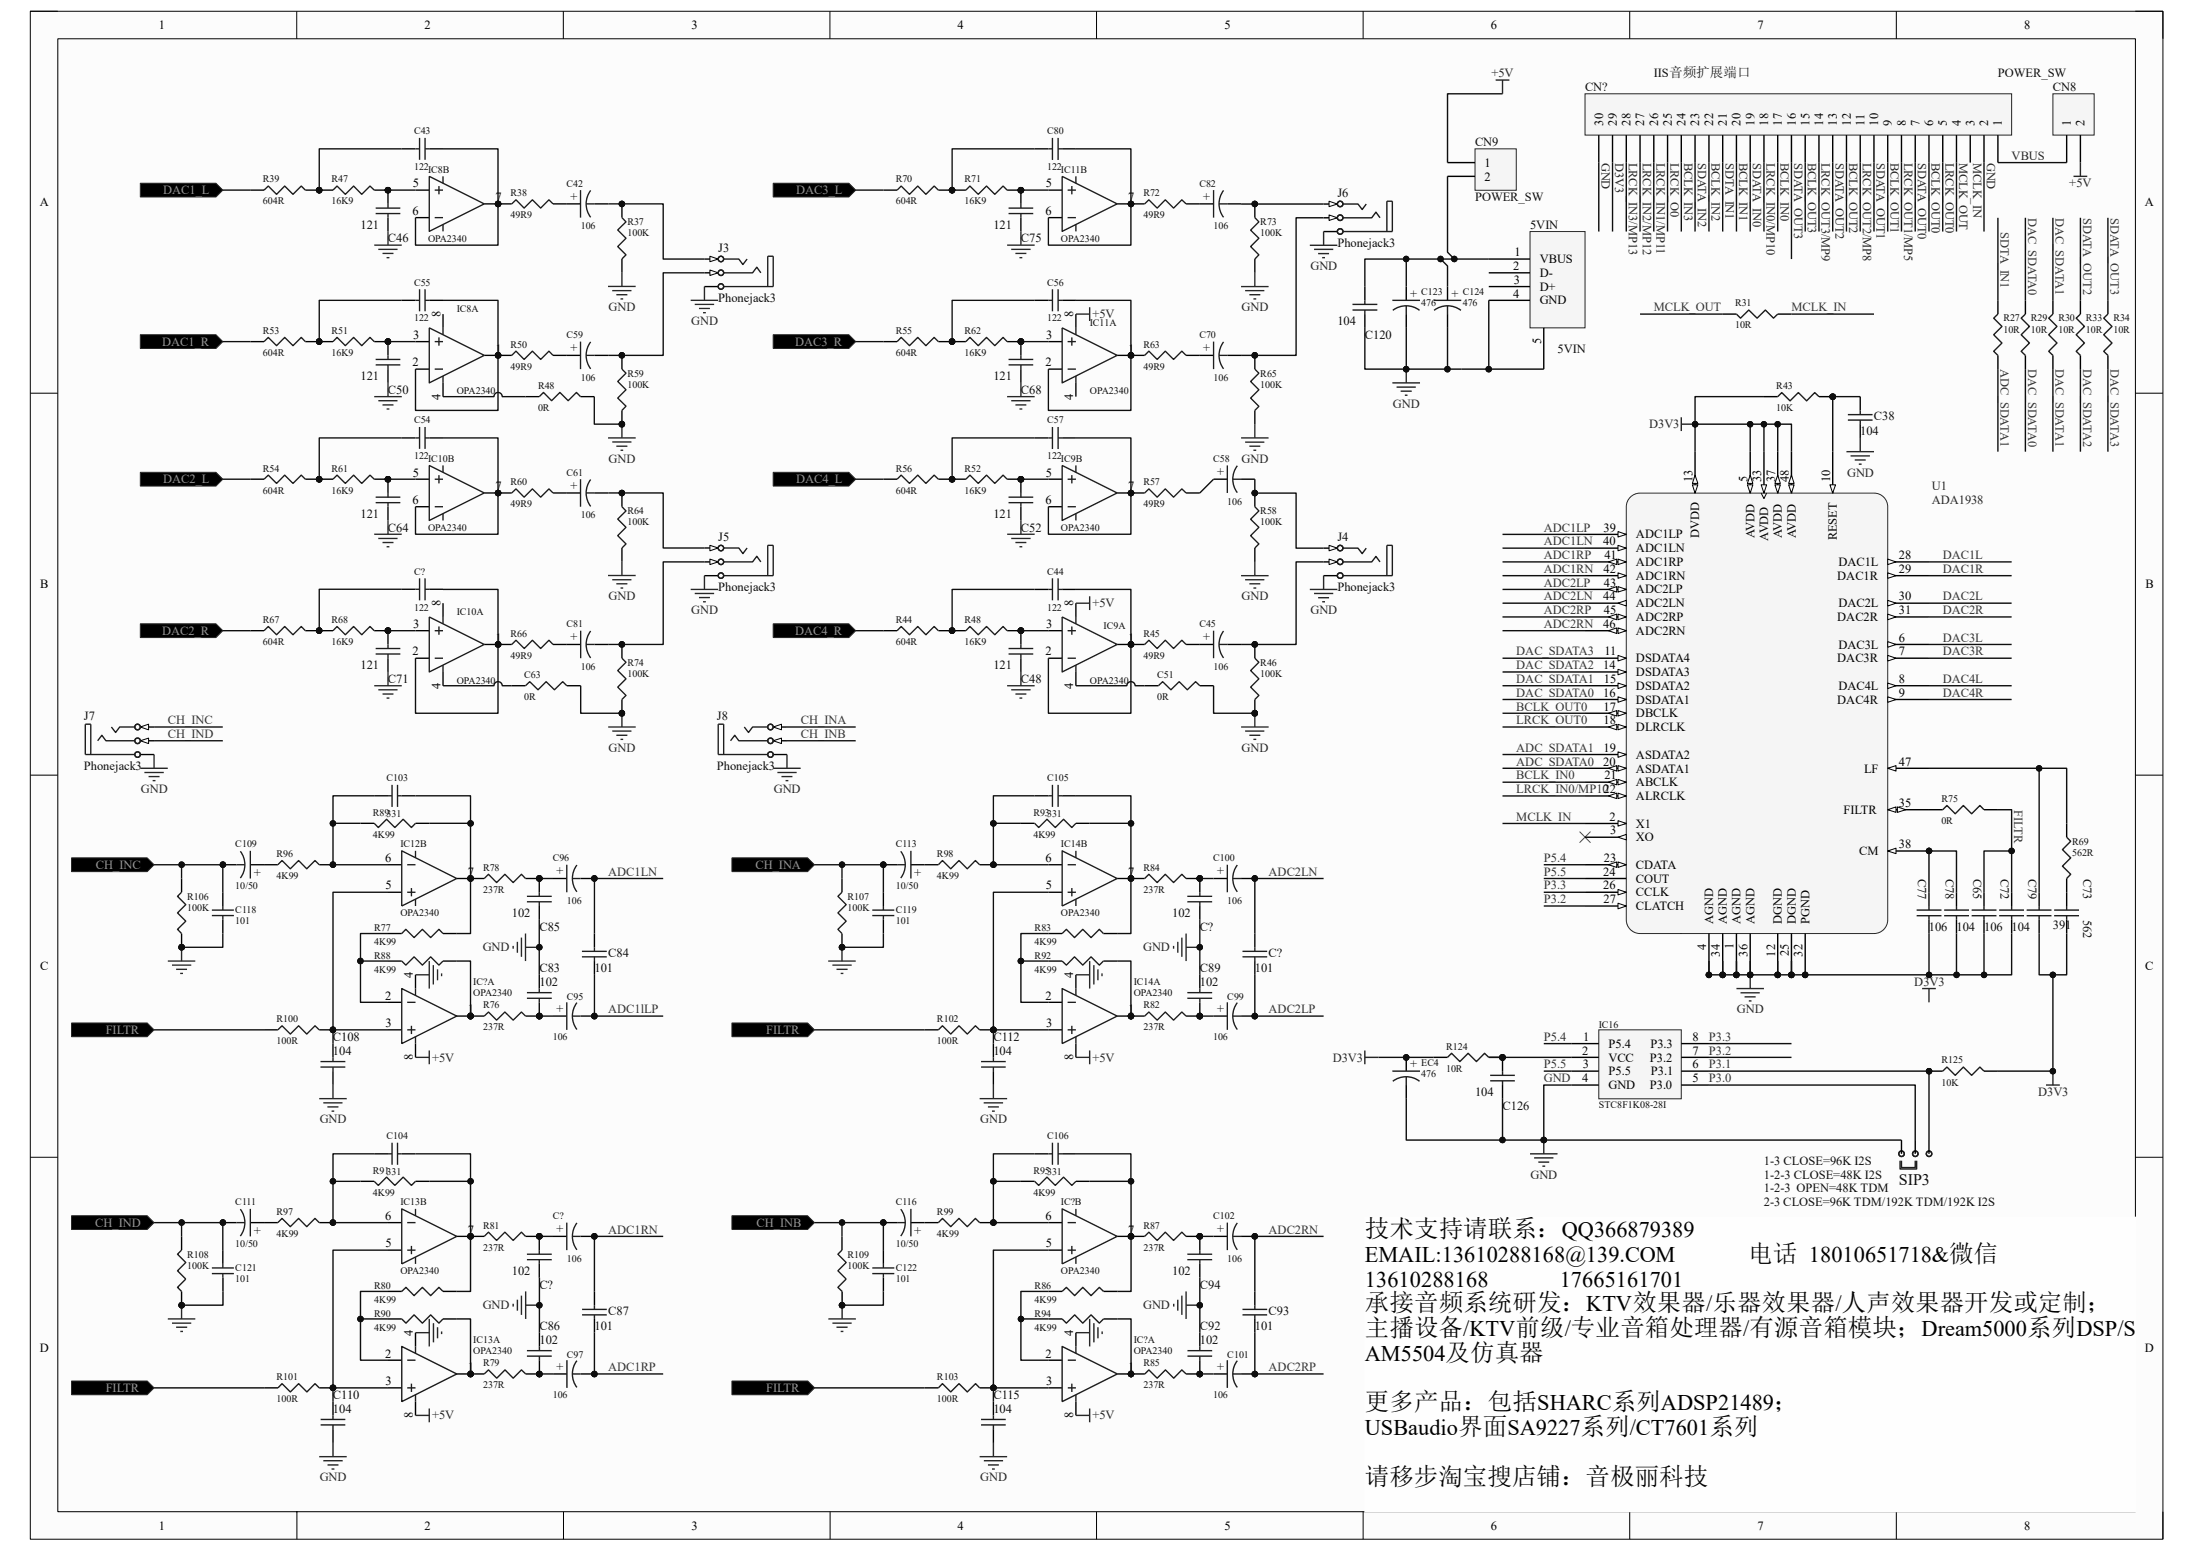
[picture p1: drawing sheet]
<svg xmlns="http://www.w3.org/2000/svg" width="297mm" height="210mm" viewBox="0 0 297 210" stroke-linecap="round" stroke-linejoin="round" font-family="sans-serif">
<defs><g id="words">
<g font-size="3.3">
<text x="184.9" y="167.5">技术支持请联系：QQ366879389</text>
<text x="236.8" y="170.8">电话 18010651718&amp;微信</text>
<text x="184.9" y="177.5">承接音频系统研发：KTV效果器/乐器效果器/人声效果器开发或定制；</text>
<text x="184.9" y="180.9">主播设备/KTV前级/专业音箱处理器/有源音箱模块；Dream5000系列DSP/S</text>
<text x="184.9" y="190.9">更多产品：包括SHARC系列ADSP21489；</text>
<text x="184.9" y="201">请移步淘宝搜店铺：音极丽科技</text>
</g>
<g font-size="3">
<text x="184.9" y="170.8">EMAIL:13610288168@139.COM</text>
<text x="184.9" y="174.2">13610288168</text>
<text x="211.3" y="174.2">17665161701</text>
<text x="184.9" y="184.2">AM5504及仿真器</text>
<text x="184.9" y="194.3">USBaudio界面SA9227系列/CT7601系列</text>
</g>
<text font-size="2.2" fill="#0e0e0e" x="257.2" y="160.4">SIP3</text>
<g font-size="1.7">
<text x="21.5" y="3.9">1</text>
<text x="57.5" y="3.9">2</text>
<text x="93.7" y="3.9">3</text>
<text x="129.7" y="3.9">4</text>
<text x="165.9" y="3.9">5</text>
<text x="201.9" y="3.9">6</text>
<text x="238" y="3.9">7</text>
<text x="274.2" y="3.9">8</text>
<text x="217.1" y="17" transform="rotate(-90 217.1 17)">30</text>
<text x="219" y="17" transform="rotate(-90 219 17)">29</text>
<text x="220.8" y="17" transform="rotate(-90 220.8 17)">28</text>
<text x="222.7" y="17" transform="rotate(-90 222.7 17)">27</text>
<text x="224.6" y="17" transform="rotate(-90 224.6 17)">26</text>
<text x="226.4" y="17" transform="rotate(-90 226.4 17)">25</text>
<text x="228.3" y="17" transform="rotate(-90 228.3 17)">24</text>
<text x="230.2" y="17" transform="rotate(-90 230.2 17)">23</text>
<text x="232" y="17" transform="rotate(-90 232 17)">22</text>
<text x="233.9" y="17" transform="rotate(-90 233.9 17)">21</text>
<text x="235.8" y="17" transform="rotate(-90 235.8 17)">20</text>
<text x="237.6" y="17" transform="rotate(-90 237.6 17)">19</text>
<text x="239.5" y="17" transform="rotate(-90 239.5 17)">18</text>
<text x="241.4" y="17" transform="rotate(-90 241.4 17)">17</text>
<text x="243.2" y="17" transform="rotate(-90 243.2 17)">16</text>
<text x="245.1" y="17" transform="rotate(-90 245.1 17)">15</text>
<text x="246.9" y="17" transform="rotate(-90 246.9 17)">14</text>
<text x="248.8" y="17" transform="rotate(-90 248.8 17)">13</text>
<text x="250.7" y="17" transform="rotate(-90 250.7 17)">12</text>
<text x="252.5" y="17" transform="rotate(-90 252.5 17)">11</text>
<text x="254.4" y="17" transform="rotate(-90 254.4 17)">10</text>
<text x="256.3" y="17" transform="rotate(-90 256.3 17)">9</text>
<text x="258.1" y="17" transform="rotate(-90 258.1 17)">8</text>
<text x="260" y="17" transform="rotate(-90 260 17)">7</text>
<text x="261.8" y="17" transform="rotate(-90 261.8 17)">6</text>
<text x="263.7" y="17" transform="rotate(-90 263.7 17)">5</text>
<text x="265.6" y="17" transform="rotate(-90 265.6 17)">4</text>
<text x="267.4" y="17" transform="rotate(-90 267.4 17)">3</text>
<text x="269.3" y="17" transform="rotate(-90 269.3 17)">2</text>
<text x="271.2" y="17" transform="rotate(-90 271.2 17)">1</text>
<text x="280.5" y="17" transform="rotate(-90 280.5 17)">1</text>
<text x="282.4" y="17" transform="rotate(-90 282.4 17)">2</text>
<text x="201.1" y="22.6">1</text>
<text x="5.4" y="27.9">A</text>
<text x="55.9" y="29.1">6</text>
<text x="55.9" y="25.4">5</text>
<text x="67.1" y="27.2">7</text>
<text x="141.6" y="29.1">6</text>
<text x="141.7" y="25.4">5</text>
<text x="152.8" y="27.2">7</text>
<text x="201.1" y="24.4">2</text>
<text x="290.5" y="27.9">A</text>
<text x="205.1" y="34.7">1</text>
<text x="208.6" y="35.6">VBUS</text>
<text x="205" y="36.6">2</text>
<text x="205" y="40.3">4</text>
<text x="205" y="38.4">3</text>
<text x="208.6" y="37.5">D-</text>
<text x="208.6" y="39.3">D+</text>
<text x="208.6" y="41.2">GND</text>
<text x="56" y="45.9">3</text>
<text x="59.6" y="42.9" transform="rotate(-90 59.6 42.9)">8</text>
<text x="67.1" y="47.7">1</text>
<text x="141.7" y="45.9">3</text>
<text x="145.4" y="42.9" transform="rotate(-90 145.4 42.9)">8</text>
<text x="152.8" y="47.7">1</text>
<text x="208.7" y="46.6" transform="rotate(-90 208.7 46.6)">5</text>
<text x="55.9" y="49.6">2</text>
<text x="141.6" y="49.6">2</text>
<text x="59.6" y="54.1" transform="rotate(-90 59.6 54.1)">4</text>
<text x="145.4" y="54.1" transform="rotate(-90 145.4 54.1)">4</text>
<text x="55.9" y="64.5">5</text>
<text x="141.7" y="64.5">5</text>
<text x="229.2" y="65.3" transform="rotate(-90 229.2 65.3)">13</text>
<text x="236.7" y="65.3" transform="rotate(-90 236.7 65.3)">5</text>
<text x="238.6" y="65.3" transform="rotate(-90 238.6 65.3)">33</text>
<text x="240.4" y="65.3" transform="rotate(-90 240.4 65.3)">37</text>
<text x="242.3" y="65.3" transform="rotate(-90 242.3 65.3)">48</text>
<text x="247.9" y="65.3" transform="rotate(-90 247.9 65.3)">10</text>
<text x="55.9" y="68.2">6</text>
<text x="67.1" y="66.4">7</text>
<text x="141.6" y="68.2">6</text>
<text x="152.8" y="66.4">7</text>
<text x="217.2" y="72">39</text>
<text x="217.2" y="73.8">40</text>
<text x="217.2" y="77.6">42</text>
<text x="217.3" y="75.7">41</text>
<text x="221.6" y="74.8">ADC1LN</text>
<text x="221.6" y="72.9">ADC1LP</text>
<text x="221.6" y="76.6">ADC1RP</text>
<text x="230.2" y="72.9" transform="rotate(-90 230.2 72.9)">DVDD</text>
<text x="237.6" y="72.9" transform="rotate(-90 237.6 72.9)">AVDD</text>
<text x="239.5" y="73.2" transform="rotate(-90 239.5 73.2)">AVDD</text>
<text x="241.4" y="72.9" transform="rotate(-90 241.4 72.9)">AVDD</text>
<text x="243.2" y="72.9" transform="rotate(-90 243.2 72.9)">AVDD</text>
<text x="248.8" y="73.2" transform="rotate(-90 248.8 73.2)">RESET</text>
<text x="249" y="76.6">DAC1L</text>
<text x="257.2" y="75.7">28</text>
<text x="257.2" y="77.6">29</text>
<text x="5.5" y="79.7">B</text>
<text x="59.6" y="82" transform="rotate(-90 59.6 82)">8</text>
<text x="145.4" y="82" transform="rotate(-90 145.4 82)">8</text>
<text x="217.2" y="81.3">44</text>
<text x="217.2" y="83.1">45</text>
<text x="217.3" y="79.4">43</text>
<text x="221.6" y="78.5">ADC1RN</text>
<text x="221.6" y="82.2">ADC2LN</text>
<text x="221.6" y="80.3">ADC2LP</text>
<text x="248.9" y="78.5">DAC1R</text>
<text x="249" y="82.2">DAC2L</text>
<text x="257.2" y="81.3">30</text>
<text x="257.2" y="83.1">31</text>
<text x="290.6" y="79.7">B</text>
<text x="55.9" y="88.7">2</text>
<text x="56" y="85">3</text>
<text x="67.1" y="86.9">1</text>
<text x="141.6" y="88.7">2</text>
<text x="141.7" y="85">3</text>
<text x="152.8" y="86.9">1</text>
<text x="217.2" y="85">46</text>
<text x="217.3" y="88.7">11</text>
<text x="221.6" y="89.7">DSDATA4</text>
<text x="221.6" y="85.9">ADC2RN</text>
<text x="221.6" y="84.1">ADC2RP</text>
<text x="248.9" y="84.1">DAC2R</text>
<text x="248.9" y="89.7">DAC3R</text>
<text x="249" y="87.8">DAC3L</text>
<text x="257.2" y="86.9">6</text>
<text x="257.2" y="88.7">7</text>
<text x="59.6" y="93.3" transform="rotate(-90 59.6 93.3)">4</text>
<text x="145.4" y="93.3" transform="rotate(-90 145.4 93.3)">4</text>
<text x="217.2" y="90.6">14</text>
<text x="217.2" y="94.3">16</text>
<text x="217.2" y="92.5">15</text>
<text x="221.6" y="93.4">DSDATA2</text>
<text x="221.6" y="91.5">DSDATA3</text>
<text x="221.6" y="95.3">DSDATA1</text>
<text x="248.9" y="95.3">DAC4R</text>
<text x="249" y="93.4">DAC4L</text>
<text x="257.2" y="92.5">8</text>
<text x="257.2" y="94.3">9</text>
<text x="217.2" y="101.8">19</text>
<text x="217.2" y="96.2">17</text>
<text x="217.2" y="98.1">18</text>
<text x="221.6" y="99">DLRCLK</text>
<text x="221.6" y="97.1">DBCLK</text>
<text x="217.2" y="103.7">20</text>
<text x="217.3" y="105.5">21</text>
<text x="221.6" y="102.7">ASDATA2</text>
<text x="221.6" y="104.6">ASDATA1</text>
<text x="221.6" y="106.4">ABCLK</text>
<text x="252.5" y="104.6">LF</text>
<text x="257.2" y="103.7">47</text>
<text x="218" y="111.1">2</text>
<text x="218.1" y="113">3</text>
<text x="221.6" y="112">X1</text>
<text x="221.6" y="113.9">XO</text>
<text x="221.6" y="108.3">ALRCLK</text>
<text x="249.7" y="110.2">FILTR</text>
<text x="257.2" y="109.2">35</text>
<text x="52.2" y="116.7">6</text>
<text x="63.4" y="118.6">7</text>
<text x="141.6" y="116.7">6</text>
<text x="152.8" y="118.6">7</text>
<text x="217.2" y="118.6">24</text>
<text x="217.3" y="116.7">23</text>
<text x="221.6" y="117.6">CDATA</text>
<text x="221.6" y="119.5">COUT</text>
<text x="228.3" y="119.5" transform="rotate(-90 228.3 119.5)">GND</text>
<text x="251.8" y="115.8">CM</text>
<text x="257.2" y="114.8">38</text>
<text x="52.2" y="120.4">5</text>
<text x="141.7" y="120.4">5</text>
<text x="217.2" y="120.4">26</text>
<text x="217.2" y="122.3">27</text>
<text x="221.6" y="123.2">CLATCH</text>
<text x="221.6" y="121.3">CCLK</text>
<text x="227.4" y="123.8" transform="rotate(-90 227.4 123.8)">23</text>
<text x="232" y="125.1" transform="rotate(-90 232 125.1)">AGND</text>
<text x="233.9" y="125.1" transform="rotate(-90 233.9 125.1)">AGND</text>
<text x="235.8" y="125.1" transform="rotate(-90 235.8 125.1)">AGND</text>
<text x="237.6" y="125.1" transform="rotate(-90 237.6 125.1)">AGND</text>
<text x="241.4" y="125.1" transform="rotate(-90 241.4 125.1)">DGND</text>
<text x="243.2" y="125.1" transform="rotate(-90 243.2 125.1)">DGND</text>
<text x="245.1" y="125.1" transform="rotate(-90 245.1 125.1)">PGND</text>
<text x="5.4" y="131.4">C</text>
<text x="231.1" y="128.7" transform="rotate(-90 231.1 128.7)">4</text>
<text x="233" y="129.5" transform="rotate(-90 233 129.5)">34</text>
<text x="234.8" y="128.5" transform="rotate(-90 234.8 128.5)">1</text>
<text x="236.7" y="129.5" transform="rotate(-90 236.7 129.5)">36</text>
<text x="240.4" y="129.5" transform="rotate(-90 240.4 129.5)">12</text>
<text x="242.3" y="129.5" transform="rotate(-90 242.3 129.5)">25</text>
<text x="244.2" y="129.5" transform="rotate(-90 244.2 129.5)">32</text>
<text x="290.6" y="131.4">C</text>
<text x="52.2" y="135.3">2</text>
<text x="55.9" y="132.4" transform="rotate(-90 55.9 132.4)">4</text>
<text x="63.4" y="137.2">1</text>
<text x="141.6" y="135.3">2</text>
<text x="145.4" y="132.4" transform="rotate(-90 145.4 132.4)">4</text>
<text x="152.8" y="137.2">1</text>
<text x="52.2" y="139.1">3</text>
<text x="55.9" y="143.5" transform="rotate(-90 55.9 143.5)">8</text>
<text x="141.7" y="139.1">3</text>
<text x="145.4" y="143.5" transform="rotate(-90 145.4 143.5)">8</text>
<text x="214.3" y="142.8">2</text>
<text x="214.4" y="140.9">1</text>
<text x="217.9" y="141.9">P5.4</text>
<text x="217.9" y="143.7">VCC</text>
<text x="223.5" y="143.7">P3.2</text>
<text x="223.5" y="141.9">P3.3</text>
<text x="229.2" y="140.9">8</text>
<text x="229.2" y="142.8">7</text>
<text x="214.3" y="146.5">4</text>
<text x="214.4" y="144.7">3</text>
<text x="217.9" y="145.6">P5.5</text>
<text x="217.9" y="147.4">GND</text>
<text x="223.5" y="147.4">P3.0</text>
<text x="223.6" y="145.6">P3.1</text>
<text x="229.2" y="144.7">6</text>
<text x="229.2" y="146.5">5</text>
<text x="52.2" y="165.1">6</text>
<text x="63.4" y="167">7</text>
<text x="141.6" y="165.1">6</text>
<text x="152.8" y="167">7</text>
<text x="52.2" y="168.9">5</text>
<text x="141.7" y="168.9">5</text>
<text x="5.4" y="183.1">D</text>
<text x="52.2" y="183.8">2</text>
<text x="55.9" y="180.8" transform="rotate(-90 55.9 180.8)">4</text>
<text x="63.4" y="185.7">1</text>
<text x="141.6" y="183.8">2</text>
<text x="145.4" y="180.8" transform="rotate(-90 145.4 180.8)">4</text>
<text x="152.8" y="185.7">1</text>
<text x="290.5" y="183.1">D</text>
<text x="52.2" y="187.5">3</text>
<text x="55.9" y="192" transform="rotate(-90 55.9 192)">8</text>
<text x="141.7" y="187.5">3</text>
<text x="145.4" y="192" transform="rotate(-90 145.4 192)">8</text>
<text x="224.9" y="191.2">Title</text>
<text x="224.9" y="202.4">Date:</text>
<text x="225.9" y="199.6">A3</text>
<text x="21.5" y="207.1">1</text>
<text x="57.5" y="207.1">2</text>
<text x="93.7" y="207.1">3</text>
<text x="129.7" y="207.1">4</text>
<text x="165.9" y="207.1">5</text>
<text x="201.9" y="207.1">6</text>
<text x="238" y="207.1">7</text>
<text x="274.2" y="207.1">8</text>
</g>
<g font-size="1.7" fill="#262626">
<text x="202" y="10.5">+5V</text>
<text x="216.9" y="22" transform="rotate(90 216.9 22)">GND</text>
<text x="218.8" y="22" transform="rotate(90 218.8 22)">D3V3</text>
<text x="220.6" y="22" transform="rotate(90 220.6 22)">LRCK_IN3/MP13</text>
<text x="222.5" y="22" transform="rotate(90 222.5 22)">LRCK_IN2/MP12</text>
<text x="224.4" y="22" transform="rotate(90 224.4 22)">LRCK_IN1/MP11</text>
<text x="226.2" y="22" transform="rotate(90 226.2 22)">LRCK_O0</text>
<text x="228.1" y="22" transform="rotate(90 228.1 22)">BCLK_IN3</text>
<text x="230" y="22" transform="rotate(90 230 22)">SDATA_IN2</text>
<text x="231.8" y="22" transform="rotate(90 231.8 22)">BCLK_IN2</text>
<text x="233.7" y="22" transform="rotate(90 233.7 22)">SDTA_IN1</text>
<text x="235.6" y="22" transform="rotate(90 235.6 22)">BCLK_IN1</text>
<text x="237.4" y="22" transform="rotate(90 237.4 22)">SDATA_IN0</text>
<text x="239.3" y="22" transform="rotate(90 239.3 22)">LRCK_IN0/MP10</text>
<text x="241.1" y="22" transform="rotate(90 241.1 22)">BCLK_IN0</text>
<text x="243" y="22" transform="rotate(90 243 22)">SDATA_OUT3</text>
<text x="244.9" y="22" transform="rotate(90 244.9 22)">BCLK_OUT3</text>
<text x="246.7" y="22" transform="rotate(90 246.7 22)">LRCK_OUT3/MP9</text>
<text x="248.6" y="22" transform="rotate(90 248.6 22)">SDATA_OUT2</text>
<text x="250.5" y="22" transform="rotate(90 250.5 22)">BCLK_OUT2</text>
<text x="252.3" y="22" transform="rotate(90 252.3 22)">LRCK_OUT2/MP8</text>
<text x="254.2" y="22" transform="rotate(90 254.2 22)">SDATA_OUT1</text>
<text x="256" y="22" transform="rotate(90 256 22)">BCLK_OUT1</text>
<text x="257.9" y="22" transform="rotate(90 257.9 22)">LRCK_OUT1/MP5</text>
<text x="259.8" y="22" transform="rotate(90 259.8 22)">SDATA_OUT0</text>
<text x="261.6" y="22" transform="rotate(90 261.6 22)">BCLK_OUT0</text>
<text x="263.5" y="22" transform="rotate(90 263.5 22)">LRCK_OUT0</text>
<text x="265.4" y="22" transform="rotate(90 265.4 22)">MCLK_OUT</text>
<text x="267.2" y="22" transform="rotate(90 267.2 22)">MCLK_IN</text>
<text x="269.1" y="22" transform="rotate(90 269.1 22)">GND</text>
<text x="272.5" y="21.7">VBUS</text>
<text x="280.3" y="25.4">+5V</text>
<text x="177.5" y="36.6">GND</text>
<text x="82.4" y="42.1">GND</text>
<text x="93.6" y="44">GND</text>
<text x="148" y="43.1">+5V</text>
<text x="168.2" y="42.1">GND</text>
<text x="188.7" y="55.2">GND</text>
<text x="223.4" y="58">D3V3</text>
<text x="82.4" y="62.7">GND</text>
<text x="168.2" y="62.7">GND</text>
<text x="250.2" y="64.5">GND</text>
<text x="261.7" y="66.4">U1</text>
<text x="261.7" y="68.2">ADA1938</text>
<text x="82.4" y="81.3">GND</text>
<text x="93.6" y="83.1">GND</text>
<text x="148" y="82.2">+5V</text>
<text x="168.2" y="81.3">GND</text>
<text x="177.5" y="83.1">GND</text>
<text x="82.4" y="101.8">GND</text>
<text x="168.2" y="101.8">GND</text>
<text x="19.1" y="107.4">GND</text>
<text x="104.8" y="107.4">GND</text>
<text x="65.4" y="128.8">GND</text>
<text x="154.8" y="128.8">GND</text>
<text x="235.3" y="137.2">GND</text>
<text x="259.3" y="133.5">D3V3</text>
<text x="58.5" y="143.7">+5V</text>
<text x="148" y="143.7">+5V</text>
<text x="180.5" y="143.7">D3V3</text>
<text x="276.1" y="148.4">D3V3</text>
<text x="43.3" y="152.1">GND</text>
<text x="132.8" y="152.1">GND</text>
<text x="207.3" y="159.6">GND</text>
<text x="65.4" y="177.3">GND</text>
<text x="154.8" y="177.3">GND</text>
<text x="58.5" y="192.2">+5V</text>
<text x="148" y="192.2">+5V</text>
<text x="43.3" y="200.6">GND</text>
<text x="132.8" y="200.6">GND</text>
</g>
<g font-size="1.7" fill="#0e0e0e">
<text x="224" y="10.4">IIS音频扩展端口</text>
<text x="270.6" y="10.5">POWER_SW</text>
<text x="214.7" y="12.3">CN?</text>
<text x="278.1" y="12.3">CN8</text>
<text x="199.8" y="19.8">CN9</text>
<text x="78.3" y="27.1" transform="rotate(-90 78.3 27.1)">+</text>
<text x="164" y="27.1" transform="rotate(-90 164 27.1)">+</text>
<text x="181.1" y="26.7">J6</text>
<text x="199.8" y="27.2">POWER_SW</text>
<text x="48.8" y="31">121</text>
<text x="52.6" y="32.8">C46</text>
<text x="97.3" y="34.1">J3</text>
<text x="134.6" y="31">121</text>
<text x="138.3" y="32.8">C75</text>
<text x="181.1" y="33.4">Phonejack3</text>
<text x="207.2" y="31">5VIN</text>
<text x="97.3" y="40.9">Phonejack3</text>
<text x="191" y="40.3">+</text>
<text x="196.6" y="40.3">+</text>
<text x="78.3" y="47.6" transform="rotate(-90 78.3 47.6)">+</text>
<text x="164" y="47.6" transform="rotate(-90 164 47.6)">+</text>
<text x="181.1" y="44">104</text>
<text x="184.9" y="45.9">C120</text>
<text x="211" y="47.7">5VIN</text>
<text x="48.8" y="51.5">121</text>
<text x="52.6" y="53.3">C50</text>
<text x="134.6" y="51.5">121</text>
<text x="138.3" y="53.3">C68</text>
<text x="252" y="58.9">104</text>
<text x="253.8" y="56.9">C38</text>
<text x="165.9" y="64.3" transform="rotate(-90 165.9 64.3)">+</text>
<text x="48.8" y="70.1">121</text>
<text x="52.6" y="72">C64</text>
<text x="78.3" y="66.2" transform="rotate(-90 78.3 66.2)">+</text>
<text x="134.6" y="70.1">121</text>
<text x="138.3" y="72">C52</text>
<text x="97.3" y="73.3">J5</text>
<text x="181.1" y="73.3">J4</text>
<text x="97.3" y="80">Phonejack3</text>
<text x="181.1" y="80">Phonejack3</text>
<text x="78.3" y="86.7" transform="rotate(-90 78.3 86.7)">+</text>
<text x="164" y="86.7" transform="rotate(-90 164 86.7)">+</text>
<text x="48.8" y="90.6">121</text>
<text x="52.6" y="92.5">C71</text>
<text x="134.6" y="90.6">121</text>
<text x="138.3" y="92.5">C48</text>
<text x="11.4" y="97.5">J7</text>
<text x="97.1" y="97.5">J8</text>
<text x="11.4" y="104.2">Phonejack3</text>
<text x="97.1" y="104.2">Phonejack3</text>
<text x="34.3" y="117.6" transform="rotate(90 34.3 117.6)">+</text>
<text x="76.4" y="118.4" transform="rotate(-90 76.4 118.4)">+</text>
<text x="123.7" y="117.6" transform="rotate(90 123.7 117.6)">+</text>
<text x="165.9" y="118.4" transform="rotate(-90 165.9 118.4)">+</text>
<text x="259.8" y="118.9" transform="rotate(90 259.8 118.9)">C77</text>
<text x="263.5" y="118.9" transform="rotate(90 263.5 118.9)">C78</text>
<text x="267.2" y="118.9" transform="rotate(90 267.2 118.9)">C65</text>
<text x="271" y="118.9" transform="rotate(90 271 118.9)">C72</text>
<text x="274.7" y="118.9" transform="rotate(90 274.7 118.9)">C79</text>
<text x="282.1" y="118.9" transform="rotate(90 282.1 118.9)">C73</text>
<text x="69.3" y="124.1">102</text>
<text x="158.8" y="124.1">102</text>
<text x="278.1" y="125.8">391</text>
<text x="282.1" y="124.5" transform="rotate(90 282.1 124.5)">562</text>
<text x="73.1" y="126">C85</text>
<text x="73.1" y="131.6">C83</text>
<text x="80.5" y="131.6">101</text>
<text x="82.4" y="129.6">C84</text>
<text x="162.5" y="126">C?</text>
<text x="162.5" y="131.6">C89</text>
<text x="170" y="131.6">101</text>
<text x="171.8" y="129.6">C?</text>
<text x="261.3" y="126">106</text>
<text x="265" y="126">104</text>
<text x="268.7" y="126">106</text>
<text x="272.5" y="126">104</text>
<text x="73.1" y="133.5">102</text>
<text x="76.4" y="137" transform="rotate(-90 76.4 137)">+</text>
<text x="162.5" y="133.5">102</text>
<text x="165.9" y="137" transform="rotate(-90 165.9 137)">+</text>
<text x="45.1" y="140.9">C108</text>
<text x="45.1" y="142.8">104</text>
<text x="134.6" y="140.9">C112</text>
<text x="134.6" y="142.8">104</text>
<text x="191" y="144.7">+</text>
<text x="199.8" y="148.4">104</text>
<text x="203.5" y="150.2">C126</text>
<text x="238.9" y="157.7">1-3 CLOSE=96K I2S</text>
<text x="238.9" y="159.6">1-2-3 CLOSE=48K I2S</text>
<text x="238.9" y="161.4">1-2-3 OPEN=48K TDM</text>
<text x="34.3" y="166.1" transform="rotate(90 34.3 166.1)">+</text>
<text x="76.4" y="166.8" transform="rotate(-90 76.4 166.8)">+</text>
<text x="123.7" y="166.1" transform="rotate(90 123.7 166.1)">+</text>
<text x="165.9" y="166.8" transform="rotate(-90 165.9 166.8)">+</text>
<text x="238.9" y="163.3">2-3 CLOSE=96K TDM/192K TDM/192K I2S</text>
<text x="69.3" y="172.6">102</text>
<text x="158.8" y="172.6">102</text>
<text x="73.1" y="174.5">C?</text>
<text x="82.4" y="178">C87</text>
<text x="162.5" y="174.5">C94</text>
<text x="171.8" y="178">C93</text>
<text x="73.1" y="180.1">C86</text>
<text x="73.1" y="181.9">102</text>
<text x="76.4" y="185.5" transform="rotate(-90 76.4 185.5)">+</text>
<text x="80.5" y="180.1">101</text>
<text x="162.5" y="180.1">C92</text>
<text x="162.5" y="181.9">102</text>
<text x="165.9" y="185.5" transform="rotate(-90 165.9 185.5)">+</text>
<text x="170" y="180.1">101</text>
<text x="45.1" y="189.4">C110</text>
<text x="45.1" y="191.2">104</text>
<text x="134.6" y="189.4">C115</text>
<text x="134.6" y="191.2">104</text>
</g>
<g font-size="1.7" fill="#969696">
<text x="22.1" y="26.3">DAC1_L</text>
<text x="107.8" y="26.3">DAC3_L</text>
<text x="22" y="46.8">DAC1_R</text>
<text x="107.7" y="46.8">DAC3_R</text>
<text x="22.1" y="65.4">DAC2_L</text>
<text x="107.8" y="65.4">DAC4_L</text>
<text x="22" y="85.9">DAC2_R</text>
<text x="107.7" y="85.9">DAC4_R</text>
<text x="13" y="117.6">CH_INC</text>
<text x="102.3" y="117.6">CH_INA</text>
<text x="14.3" y="140">FILTR</text>
<text x="103.8" y="140">FILTR</text>
<text x="12.9" y="166.1">CH_IND</text>
<text x="102.5" y="166.1">CH_INB</text>
<text x="14.3" y="188.4">FILTR</text>
<text x="103.8" y="188.4">FILTR</text>
</g>
<g font-size="1.7" fill="#343434">
<text x="274.7" y="29.5" transform="rotate(90 274.7 29.5)">DAC_SDATA0</text>
<text x="278.4" y="29.5" transform="rotate(90 278.4 29.5)">DAC_SDATA1</text>
<text x="282.1" y="29.5" transform="rotate(90 282.1 29.5)">SDATA_OUT2</text>
<text x="285.9" y="29.5" transform="rotate(90 285.9 29.5)">SDATA_OUT3</text>
<text x="271" y="31.3" transform="rotate(90 271 31.3)">SDTA_IN1</text>
<text x="224" y="42.1">MCLK_OUT</text>
<text x="242.7" y="42.1">MCLK_IN</text>
<text x="271" y="50" transform="rotate(90 271 50)">ADC_SDATA1</text>
<text x="274.7" y="50" transform="rotate(90 274.7 50)">DAC_SDATA0</text>
<text x="278.4" y="50" transform="rotate(90 278.4 50)">DAC_SDATA1</text>
<text x="282.1" y="50" transform="rotate(90 282.1 50)">DAC_SDATA2</text>
<text x="285.9" y="50" transform="rotate(90 285.9 50)">DAC_SDATA3</text>
<text x="209.1" y="72">ADC1LP</text>
<text x="209.1" y="73.8">ADC1LN</text>
<text x="209.1" y="75.7">ADC1RP</text>
<text x="209.1" y="77.6">ADC1RN</text>
<text x="263.1" y="75.7">DAC1L</text>
<text x="263.1" y="77.6">DAC1R</text>
<text x="209.1" y="79.4">ADC2LP</text>
<text x="209.1" y="81.3">ADC2LN</text>
<text x="209.1" y="83.1">ADC2RP</text>
<text x="263.1" y="81.3">DAC2L</text>
<text x="263.1" y="83.1">DAC2R</text>
<text x="205.4" y="88.7">DAC_SDATA3</text>
<text x="209.1" y="85">ADC2RN</text>
<text x="263.1" y="86.9">DAC3L</text>
<text x="263.1" y="88.7">DAC3R</text>
<text x="205.4" y="90.6">DAC_SDATA2</text>
<text x="205.4" y="92.5">DAC_SDATA1</text>
<text x="205.4" y="94.3">DAC_SDATA0</text>
<text x="263.1" y="92.5">DAC4L</text>
<text x="263.1" y="94.3">DAC4R</text>
<text x="22.7" y="98.1">CH_INC</text>
<text x="22.7" y="99.9">CH_IND</text>
<text x="108.5" y="98.1">CH_INA</text>
<text x="108.5" y="99.9">CH_INB</text>
<text x="205.4" y="96.2">BCLK_OUT0</text>
<text x="205.4" y="98.1">LRCK_OUT0</text>
<text x="205.4" y="101.8">ADC_SDATA1</text>
<text x="205.4" y="103.7">ADC_SDATA0</text>
<text x="205.4" y="105.5">BCLK_IN0</text>
<text x="205.4" y="107.4">LRCK_IN0/MP1022</text>
<text x="205.4" y="111.1">MCLK_IN</text>
<text x="272.8" y="109.6" transform="rotate(90 272.8 109.6)">FILTR</text>
<text x="82.4" y="118.6">ADC1LN</text>
<text x="171.8" y="118.6">ADC2LN</text>
<text x="209.1" y="116.7">P5.4</text>
<text x="209.1" y="118.6">P5.5</text>
<text x="209.1" y="122.3">P3.2</text>
<text x="209.1" y="120.4">P3.3</text>
<text x="82.4" y="137.2">ADC1lLP</text>
<text x="171.8" y="137.2">ADC2LP</text>
<text x="209.1" y="140.9">P5.4</text>
<text x="231.5" y="140.9">P3.3</text>
<text x="231.5" y="142.8">P3.2</text>
<text x="209.1" y="144.7">P5.5</text>
<text x="209.1" y="146.5">GND</text>
<text x="231.5" y="144.7">P3.1</text>
<text x="231.5" y="146.5">P3.0</text>
<text x="82.4" y="167">ADC1RN</text>
<text x="171.8" y="167">ADC2RN</text>
<text x="82.4" y="185.7">ADC1RP</text>
<text x="171.8" y="185.7">ADC2RP</text>
</g>
<g font-size="1.4" fill="#0e0e0e">
<text x="56.1" y="18.2">C43</text>
<text x="56.1" y="23">122</text>
<text x="58" y="23.4">IC8B</text>
<text x="141.8" y="18.2">C80</text>
<text x="141.8" y="23">122</text>
<text x="143.7" y="23.4">IC11B</text>
<text x="35.6" y="24.7">R39</text>
<text x="35.6" y="27.7">604R</text>
<text x="44.9" y="24.7">R47</text>
<text x="44.9" y="27.7">16K9</text>
<text x="69.1" y="26.6">R38</text>
<text x="69.1" y="29.5">49R9</text>
<text x="76.7" y="25.3">C42</text>
<text x="121.3" y="24.7">R70</text>
<text x="121.3" y="27.7">604R</text>
<text x="130.6" y="24.7">R71</text>
<text x="130.6" y="27.7">16K9</text>
<text x="154.9" y="26.6">R72</text>
<text x="154.9" y="29.5">49R9</text>
<text x="162.5" y="25.3">C82</text>
<text x="58" y="32.7">OPA2340</text>
<text x="78.7" y="31">106</text>
<text x="85" y="30.5">R37</text>
<text x="85" y="32">100K</text>
<text x="143.7" y="32.7">OPA2340</text>
<text x="164.4" y="31">106</text>
<text x="170.7" y="30.5">R73</text>
<text x="170.7" y="32">100K</text>
<text x="56.1" y="38.7">C55</text>
<text x="141.8" y="38.7">C56</text>
<text x="192.5" y="40">C123</text>
<text x="192.5" y="41.5">476</text>
<text x="198.1" y="40">C124</text>
<text x="198.1" y="41.5">476</text>
<text x="235" y="41.5">R31</text>
<text x="35.6" y="45.2">R53</text>
<text x="44.9" y="45.2">R51</text>
<text x="56.1" y="43.5">122</text>
<text x="61.9" y="42.2">IC8A</text>
<text x="69.1" y="47.1">R50</text>
<text x="76.7" y="45.8">C59</text>
<text x="121.3" y="45.2">R55</text>
<text x="130.6" y="45.2">R62</text>
<text x="141.8" y="43.5">122</text>
<text x="147.6" y="44.1">IC11A</text>
<text x="154.9" y="47.1">R63</text>
<text x="162.5" y="45.8">C70</text>
<text x="235" y="44.4">10R</text>
<text x="271.4" y="43.5">R27</text>
<text x="271.4" y="45">10R</text>
<text x="275.1" y="43.5">R29</text>
<text x="275.1" y="45">10R</text>
<text x="278.8" y="43.5">R30</text>
<text x="278.8" y="45">10R</text>
<text x="282.5" y="43.5">R33</text>
<text x="282.5" y="45">10R</text>
<text x="286.3" y="43.5">R34</text>
<text x="286.3" y="45">10R</text>
<text x="35.6" y="48.2">604R</text>
<text x="44.9" y="48.2">16K9</text>
<text x="61.9" y="53.4">OPA2340</text>
<text x="69.1" y="50.1">49R9</text>
<text x="72.9" y="52.7">R48</text>
<text x="78.7" y="51.5">106</text>
<text x="85" y="51">R59</text>
<text x="85" y="52.5">100K</text>
<text x="121.3" y="48.2">604R</text>
<text x="130.6" y="48.2">16K9</text>
<text x="147.6" y="53.4">OPA2340</text>
<text x="154.9" y="50.1">49R9</text>
<text x="164.4" y="51.5">106</text>
<text x="170.7" y="51">R65</text>
<text x="170.7" y="52.5">100K</text>
<text x="240.6" y="52.7">R43</text>
<text x="56.1" y="57.3">C54</text>
<text x="72.9" y="55.6">0R</text>
<text x="141.8" y="57.3">C57</text>
<text x="240.6" y="55.6">10K</text>
<text x="35.6" y="63.8">R54</text>
<text x="44.9" y="63.8">R61</text>
<text x="56.1" y="62.2">122</text>
<text x="58" y="62.5">IC10B</text>
<text x="69.1" y="65.7">R60</text>
<text x="76.7" y="64.4">C61</text>
<text x="121.3" y="63.8">R56</text>
<text x="130.6" y="63.8">R52</text>
<text x="141.8" y="62.2">122</text>
<text x="143.7" y="62.5">IC9B</text>
<text x="154.9" y="65.7">R57</text>
<text x="164.3" y="62.5">C58</text>
<text x="35.6" y="66.8">604R</text>
<text x="44.9" y="66.8">16K9</text>
<text x="58" y="71.9">OPA2340</text>
<text x="69.1" y="68.7">49R9</text>
<text x="78.7" y="70.2">106</text>
<text x="85" y="69.6">R64</text>
<text x="85" y="71.1">100K</text>
<text x="121.3" y="66.8">604R</text>
<text x="130.6" y="66.8">16K9</text>
<text x="143.7" y="71.9">OPA2340</text>
<text x="154.9" y="68.7">49R9</text>
<text x="166.2" y="68.3">106</text>
<text x="170.7" y="69.6">R58</text>
<text x="170.7" y="71.1">100K</text>
<text x="56.1" y="77.8">C?</text>
<text x="141.8" y="77.8">C44</text>
<text x="56.1" y="82.7">122</text>
<text x="61.9" y="83.2">IC10A</text>
<text x="141.8" y="82.7">122</text>
<text x="35.6" y="84.3">R67</text>
<text x="35.6" y="87.3">604R</text>
<text x="44.9" y="84.3">R68</text>
<text x="44.9" y="87.3">16K9</text>
<text x="69.1" y="86.2">R66</text>
<text x="69.1" y="89.2">49R9</text>
<text x="76.7" y="84.9">C81</text>
<text x="121.3" y="84.3">R44</text>
<text x="121.3" y="87.3">604R</text>
<text x="130.6" y="84.3">R48</text>
<text x="130.6" y="87.3">16K9</text>
<text x="149.5" y="85.1">IC9A</text>
<text x="154.9" y="86.2">R45</text>
<text x="154.9" y="89.2">49R9</text>
<text x="162.5" y="84.9">C45</text>
<text x="61.9" y="92.5">OPA2340</text>
<text x="71" y="91.8">C63</text>
<text x="71" y="94.8">0R</text>
<text x="78.7" y="90.7">106</text>
<text x="85" y="90.1">R74</text>
<text x="85" y="91.6">100K</text>
<text x="147.6" y="92.5">OPA2340</text>
<text x="156.7" y="91.8">C51</text>
<text x="156.7" y="94.8">0R</text>
<text x="164.4" y="90.7">106</text>
<text x="170.7" y="90.1">R46</text>
<text x="170.7" y="91.6">100K</text>
<text x="52.4" y="105.8">C103</text>
<text x="141.8" y="105.8">C105</text>
<text x="50.5" y="110.4">R89331</text>
<text x="50.5" y="113.4">4K99</text>
<text x="140" y="110.4">R93331</text>
<text x="140" y="113.4">4K99</text>
<text x="263" y="108.6">R75</text>
<text x="263" y="111.5">0R</text>
<text x="31.9" y="114.7">C109</text>
<text x="37.5" y="116">R96</text>
<text x="37.5" y="119">4K99</text>
<text x="54.2" y="114.7">IC12B</text>
<text x="65.4" y="117.9">R78</text>
<text x="74.9" y="116.6">C96</text>
<text x="121.3" y="114.7">C113</text>
<text x="126.9" y="116">R98</text>
<text x="126.9" y="119">4K99</text>
<text x="143.7" y="114.7">IC14B</text>
<text x="154.9" y="117.9">R84</text>
<text x="164.3" y="116.6">C100</text>
<text x="280.7" y="114.3">R69</text>
<text x="280.7" y="115.8">562R</text>
<text x="25.4" y="121.8">R106</text>
<text x="25.4" y="123.3">100K</text>
<text x="31.9" y="123.7">C118</text>
<text x="31.9" y="125.2">101</text>
<text x="31.9" y="120.3">10/50</text>
<text x="54.2" y="124">OPA2340</text>
<text x="65.4" y="120.9">237R</text>
<text x="76.8" y="122.4">106</text>
<text x="114.8" y="121.8">R107</text>
<text x="114.8" y="123.3">100K</text>
<text x="121.3" y="123.7">C119</text>
<text x="121.3" y="125.2">101</text>
<text x="121.3" y="120.3">10/50</text>
<text x="143.7" y="124">OPA2340</text>
<text x="154.9" y="120.9">237R</text>
<text x="166.2" y="122.4">106</text>
<text x="50.7" y="129.8">R88</text>
<text x="50.7" y="131.7">4K99</text>
<text x="50.7" y="126.1">R77</text>
<text x="50.7" y="128">4K99</text>
<text x="140.1" y="129.8">R92</text>
<text x="140.1" y="131.7">4K99</text>
<text x="140.1" y="126.1">R83</text>
<text x="140.1" y="128">4K99</text>
<text x="64.1" y="133.3">IC?A</text>
<text x="64.1" y="134.9">OPA2340</text>
<text x="65.4" y="136.5">R76</text>
<text x="76.8" y="135.4">C95</text>
<text x="153.6" y="133.3">IC14A</text>
<text x="153.6" y="134.9">OPA2340</text>
<text x="154.9" y="136.5">R82</text>
<text x="166.2" y="135.4">C99</text>
<text x="37.5" y="138.4">R100</text>
<text x="37.5" y="141.4">100R</text>
<text x="65.4" y="139.5">237R</text>
<text x="74.9" y="140.8">106</text>
<text x="126.9" y="138.4">R102</text>
<text x="126.9" y="141.4">100R</text>
<text x="154.9" y="139.5">237R</text>
<text x="164.3" y="140.8">106</text>
<text x="195.9" y="142.1">R124</text>
<text x="216.6" y="139.1">IC16</text>
<text x="263" y="144">R125</text>
<text x="192.5" y="144.4">EC4</text>
<text x="192.5" y="145.8">476</text>
<text x="195.9" y="145.1">10R</text>
<text x="216.6" y="149.9">STC8F1K08-28I</text>
<text x="263" y="147">10K</text>
<text x="52.4" y="154.2">C104</text>
<text x="141.8" y="154.2">C106</text>
<text x="50.5" y="158.9">R91331</text>
<text x="50.5" y="161.9">4K99</text>
<text x="140" y="158.9">R95331</text>
<text x="140" y="161.9">4K99</text>
<text x="31.9" y="163.2">C111</text>
<text x="37.5" y="164.5">R97</text>
<text x="37.5" y="167.4">4K99</text>
<text x="54.2" y="163.2">IC13B</text>
<text x="65.4" y="166.3">R81</text>
<text x="74.9" y="165">C?</text>
<text x="121.3" y="163.2">C116</text>
<text x="126.9" y="164.5">R99</text>
<text x="126.9" y="167.4">4K99</text>
<text x="143.7" y="163.2">IC?B</text>
<text x="154.9" y="166.3">R87</text>
<text x="164.3" y="165">C102</text>
<text x="25.4" y="170.3">R108</text>
<text x="25.4" y="171.7">100K</text>
<text x="31.9" y="172.1">C121</text>
<text x="31.9" y="173.6">101</text>
<text x="31.9" y="168.8">10/50</text>
<text x="54.2" y="172.5">OPA2340</text>
<text x="65.4" y="169.3">237R</text>
<text x="76.8" y="170.8">106</text>
<text x="114.8" y="170.3">R109</text>
<text x="114.8" y="171.7">100K</text>
<text x="121.3" y="172.1">C122</text>
<text x="121.3" y="173.6">101</text>
<text x="121.3" y="168.8">10/50</text>
<text x="143.7" y="172.5">OPA2340</text>
<text x="154.9" y="169.3">237R</text>
<text x="166.2" y="170.8">106</text>
<text x="50.7" y="178.3">R90</text>
<text x="50.7" y="174.5">R80</text>
<text x="50.7" y="176.4">4K99</text>
<text x="140.1" y="178.3">R94</text>
<text x="140.1" y="174.5">R86</text>
<text x="140.1" y="176.4">4K99</text>
<text x="50.7" y="180.1">4K99</text>
<text x="64.1" y="181.8">IC13A</text>
<text x="64.1" y="183.3">OPA2340</text>
<text x="65.4" y="185">R79</text>
<text x="76.8" y="183.9">C97</text>
<text x="140.1" y="180.1">4K99</text>
<text x="153.6" y="181.8">IC?A</text>
<text x="153.6" y="183.3">OPA2340</text>
<text x="154.9" y="185">R85</text>
<text x="166.2" y="183.9">C101</text>
<text x="37.5" y="186.8">R101</text>
<text x="37.5" y="189.8">100R</text>
<text x="65.4" y="188">237R</text>
<text x="74.9" y="189.3">106</text>
<text x="126.9" y="186.8">R103</text>
<text x="126.9" y="189.8">100R</text>
<text x="154.9" y="188">237R</text>
<text x="164.3" y="189.3">106</text>
</g>
</g></defs>
<path d="M4.1 1.5h288.9v206.9h-288.9z" fill="#fcfcfc"/>
<path d="M4.1 1.5h288.9v206.9h-288.9z" fill="none" stroke="#000" stroke-width=".14"/>
<path d="M7.8 5.2h281.4v199.5h-281.4z" fill="#fcfcfc"/>
<g fill="none" stroke="#000" stroke-width=".14">
<path d="M4.1 1.5h3.7M7.8 5.2h281.4v199.5h-281.4zM40.2 1.5v3.7M76.3 1.5v3.7M112.4 1.5v3.7M148.5 1.5v3.7M184.6 1.5v3.7M220.7 1.5v3.7M256.9 1.5v3.7M289.2 1.5h3.8v3.7M4.1 53.2h3.7M289.2 53.2h3.8"/>
<path d="M4.1 104.9h3.7M289.2 104.9h3.8M4.1 156.7h3.7M289.2 156.7h3.8M224 195.3h65.2M233.3 195.3v5.6M270.6 195.3v5.6M289.2 189.8h-65.2v14.9M40.2 204.7v3.7M76.3 204.7v3.7M112.4 204.7v3.7M148.5 204.7v3.7"/>
<path d="M184.6 204.7v3.7M220.7 204.7v3.7M224 200.9h65.2M224 202.8h65.2M256.9 204.7v3.7M261.3 200.9v3.8M293 204.7v3.7"/>
</g>
<path d="M52.6 130.1h1.8M60 130.1h1.9" fill="none" stroke="#000" stroke-width=".19"/>
<path d="M54.4 130.1l.6 .6 1.1-1.2 1.1 1.2 1.1-1.2 1.2 1.2 .5-.6" fill="none" stroke="#1c1c1c" stroke-width=".19"/>
<circle cx="63.7" cy="137.6" r=".37" fill="#0e0e0e"/>
<circle cx="63.7" cy="137.6" r=".37" fill="none" stroke="#0e0e0e" stroke-width=".14"/>
<path d="M52.6 139.4h1.8M52.6 135.7h1.8M61.9 137.6h1.8" fill="none" stroke="#000" stroke-width=".19"/>
<circle cx="63.7" cy="137.6" r=".37" fill="#0e0e0e"/>
<circle cx="63.7" cy="137.6" r=".37" fill="none" stroke="#0e0e0e" stroke-width=".14"/>
<path d="M56.3 132v1.8M56.3 141.3v1.9" fill="none" stroke="#000" stroke-width=".19"/>
<path d="M54.4 133.8l7.5 3.8-7.5 3.7zM55.2 135.7h1.1M55.2 139.4h1.1M55.7 138.9v1.1M56.3 133.8v1M56.3 140.4v.9" fill="none" stroke="#1c1c1c" stroke-width=".19"/>
<circle cx="63.7" cy="137.6" r=".37" fill="#0e0e0e"/>
<circle cx="63.7" cy="137.6" r=".37" fill="none" stroke="#0e0e0e" stroke-width=".14"/>
<circle cx="73.1" cy="137.6" r=".37" fill="#0e0e0e"/>
<circle cx="73.1" cy="137.6" r=".37" fill="none" stroke="#0e0e0e" stroke-width=".14"/>
<path d="M63.7 137.6h1.9" fill="none" stroke="#000" stroke-width=".19"/>
<circle cx="63.7" cy="137.6" r=".37" fill="#0e0e0e"/>
<circle cx="63.7" cy="137.6" r=".37" fill="none" stroke="#0e0e0e" stroke-width=".14"/>
<path d="M71.2 137.6h1.8" fill="none" stroke="#000" stroke-width=".19"/>
<circle cx="73.1" cy="137.6" r=".37" fill="#0e0e0e"/>
<circle cx="73.1" cy="137.6" r=".37" fill="none" stroke="#0e0e0e" stroke-width=".14"/>
<path d="M65.6 137.6l.6-.6 1.1 1.1 1.1-1.1 1.1 1.1 1.1-1.1 .6 .6" fill="none" stroke="#1c1c1c" stroke-width=".19"/>
<circle cx="73.1" cy="118.9" r=".37" fill="#0e0e0e"/>
<circle cx="73.1" cy="118.9" r=".37" fill="none" stroke="#0e0e0e" stroke-width=".14"/>
<path d="M73 118.9v1.9M73 122.7v1.8" fill="none" stroke="#000" stroke-width=".19"/>
<circle cx="73.1" cy="118.9" r=".37" fill="#0e0e0e"/>
<circle cx="73.1" cy="118.9" r=".37" fill="none" stroke="#0e0e0e" stroke-width=".14"/>
<path d="M71.4 121.3h3.3M71.4 122.1h3.3M73 120.8v.5M73 122.1v.6" fill="none" stroke="#1c1c1c" stroke-width=".19"/>
<circle cx="63.7" cy="118.9" r=".37" fill="#0e0e0e"/>
<circle cx="63.7" cy="118.9" r=".37" fill="none" stroke="#0e0e0e" stroke-width=".14"/>
<path d="M52.6 117.1h1.8M61.9 118.9h1.8M52.6 120.8h1.8" fill="none" stroke="#000" stroke-width=".19"/>
<circle cx="63.7" cy="118.9" r=".37" fill="#0e0e0e"/>
<circle cx="63.7" cy="118.9" r=".37" fill="none" stroke="#0e0e0e" stroke-width=".14"/>
<path d="M50.7 111.5l.5 .5 1.2-1.1 1.1 1.1 1.1-1.1 1.1 1.1 .6-.5M54.4 115.2l7.5 3.7-7.5 3.8zM55.2 117.1h1.1M56.3 115.2v.9M54.4 126.4l.6-.6 1.1 1.1 1.1-1.1 1.1 1.1 1.2-1.1 .5 .6M55.2 120.8h1.1M55.7 120.2v1.1M56.3 121.7v1" fill="none" stroke="#1c1c1c" stroke-width=".19"/>
<path d="M48.8 111.5h1.9M56.3 111.5h1.8M52.6 126.4h1.8M60 126.4h1.9" fill="none" stroke="#000" stroke-width=".19"/>
<circle cx="63.7" cy="118.9" r=".37" fill="#0e0e0e"/>
<circle cx="63.7" cy="118.9" r=".37" fill="none" stroke="#0e0e0e" stroke-width=".14"/>
<circle cx="73.1" cy="118.9" r=".37" fill="#0e0e0e"/>
<circle cx="73.1" cy="118.9" r=".37" fill="none" stroke="#0e0e0e" stroke-width=".14"/>
<path d="M63.7 118.9h1.9" fill="none" stroke="#000" stroke-width=".19"/>
<circle cx="63.7" cy="118.9" r=".37" fill="#0e0e0e"/>
<circle cx="63.7" cy="118.9" r=".37" fill="none" stroke="#0e0e0e" stroke-width=".14"/>
<path d="M71.2 118.9h1.8" fill="none" stroke="#000" stroke-width=".19"/>
<circle cx="73.1" cy="118.9" r=".37" fill="#0e0e0e"/>
<circle cx="73.1" cy="118.9" r=".37" fill="none" stroke="#0e0e0e" stroke-width=".14"/>
<path d="M52.6 107.7h.5M53.1 106.3v2.9M53.8 107.7h.6M53.8 106.3v2.9M65.6 118.9l.6-.5 1.1 1.1 1.1-1.1 1.1 1.1 1.1-1.1 .6 .5" fill="none" stroke="#1c1c1c" stroke-width=".19"/>
<path d="M50.7 107.7h1.9M54.4 107.7h1.9" fill="none" stroke="#000" stroke-width=".19"/>
<circle cx="45.1" cy="117.1" r=".37" fill="#0e0e0e"/>
<circle cx="45.1" cy="117.1" r=".37" fill="none" stroke="#0e0e0e" stroke-width=".14"/>
<path d="M43.2 117.1h1.9" fill="none" stroke="#000" stroke-width=".19"/>
<circle cx="45.1" cy="117.1" r=".37" fill="#0e0e0e"/>
<circle cx="45.1" cy="117.1" r=".37" fill="none" stroke="#0e0e0e" stroke-width=".14"/>
<path d="M35.8 117.1h1.8" fill="none" stroke="#000" stroke-width=".19"/>
<path d="M37.6 117.1l.6-.6 1.1 1.1 1.1-1.1 1.1 1.1 1.2-1.1 .5 .6" fill="none" stroke="#1c1c1c" stroke-width=".19"/>
<path d="M22.7 130.1h3.8M23.3 130.7h2.6M23.9 131.2h1.4M24.4 131.8h.4M24.6 128.2v1.9" fill="none" stroke="#262626" stroke-width=".19"/>
<circle cx="24.6" cy="128.2" r=".37" fill="#0e0e0e"/>
<circle cx="24.6" cy="128.2" r=".37" fill="none" stroke="#0e0e0e" stroke-width=".14"/>
<circle cx="24.6" cy="128.2" r=".37" fill="#0e0e0e"/>
<circle cx="24.6" cy="128.2" r=".37" fill="none" stroke="#0e0e0e" stroke-width=".14"/>
<path d="M24.6 126.4v1.8" fill="none" stroke="#000" stroke-width=".19"/>
<circle cx="24.6" cy="128.2" r=".37" fill="#0e0e0e"/>
<circle cx="24.6" cy="128.2" r=".37" fill="none" stroke="#0e0e0e" stroke-width=".14"/>
<path d="M24.6 118.9v1.9M30.2 120.8v1.9M30.2 124.5v1.9" fill="none" stroke="#000" stroke-width=".19"/>
<path d="M24.6 120.8l-.6 .5 1.2 1.2-1.2 1.1 1.2 1.1-1.2 1.1 .6 .6M28.7 124h3M28.7 123.2h3M30.2 122.7v.5M30.2 124v.5" fill="none" stroke="#1c1c1c" stroke-width=".19"/>
<circle cx="73.1" cy="137.6" r=".37" fill="#0e0e0e"/>
<circle cx="73.1" cy="137.6" r=".37" fill="none" stroke="#0e0e0e" stroke-width=".14"/>
<path d="M73 135.7v1.9" fill="none" stroke="#000" stroke-width=".19"/>
<circle cx="73.1" cy="137.6" r=".37" fill="#0e0e0e"/>
<circle cx="73.1" cy="137.6" r=".37" fill="none" stroke="#0e0e0e" stroke-width=".14"/>
<path d="M73 132v1.8" fill="none" stroke="#000" stroke-width=".19"/>
<path d="M71.4 134.4h3.3M71.4 135.1h3.3M73 133.8v.6M73 135.1v.6" fill="none" stroke="#1c1c1c" stroke-width=".19"/>
<circle cx="80.5" cy="137.6" r=".38" fill="#0e0e0e"/>
<circle cx="80.5" cy="137.6" r=".38" fill="none" stroke="#0e0e0e" stroke-width=".14"/>
<path d="M74.9 137.6h1.9M78.7 137.6h1.8" fill="none" stroke="#000" stroke-width=".19"/>
<circle cx="80.5" cy="137.6" r=".38" fill="#0e0e0e"/>
<circle cx="80.5" cy="137.6" r=".38" fill="none" stroke="#0e0e0e" stroke-width=".14"/>
<path d="M76.8 135.7v3.7M77.5 137.6h1.2M78.1 135.7a3 3 0 0 0 0 3.7" fill="none" stroke="#1c1c1c" stroke-width=".19"/>
<circle cx="80.5" cy="118.9" r=".37" fill="#0e0e0e"/>
<circle cx="80.5" cy="118.9" r=".37" fill="none" stroke="#0e0e0e" stroke-width=".14"/>
<path d="M74.9 118.9h1.9M78.7 118.9h1.8" fill="none" stroke="#000" stroke-width=".19"/>
<circle cx="80.5" cy="118.9" r=".37" fill="#0e0e0e"/>
<circle cx="80.5" cy="118.9" r=".37" fill="none" stroke="#0e0e0e" stroke-width=".14"/>
<path d="M76.8 117.1v3.7M77.5 118.9h1.2M78.1 117.1a2.97 2.97 0 0 0 0 3.6M78.8 128.8h3.4M78.8 129.5h3.4M80.5 128.2v.6M80.5 129.5v.6" fill="none" stroke="#1c1c1c" stroke-width=".19"/>
<path d="M80.5 126.4v1.8M80.5 130.1v1.9" fill="none" stroke="#000" stroke-width=".19"/>
<path d="M69.5 128.1v.3M70.1 127.5v1.5M70.6 126.9v2.6M71.2 128.2h1.8M71.2 126.4v3.7" fill="none" stroke="#262626" stroke-width=".19"/>
<circle cx="73.1" cy="128.2" r=".37" fill="#0e0e0e"/>
<circle cx="73.1" cy="128.2" r=".37" fill="none" stroke="#0e0e0e" stroke-width=".14"/>
<circle cx="30.2" cy="117.1" r=".37" fill="#0e0e0e"/>
<circle cx="30.2" cy="117.1" r=".37" fill="none" stroke="#0e0e0e" stroke-width=".14"/>
<path d="M30.2 117.1h1.8M33.9 117.1h1.9" fill="none" stroke="#000" stroke-width=".19"/>
<circle cx="30.2" cy="117.1" r=".37" fill="#0e0e0e"/>
<circle cx="30.2" cy="117.1" r=".37" fill="none" stroke="#0e0e0e" stroke-width=".14"/>
<path d="M32 117.1h1.2M32.6 115.3a2.97 2.97 0 0 1 0 3.6M33.9 115.2v3.7" fill="none" stroke="#1c1c1c" stroke-width=".19"/>
<path d="M9.7 116.1h10.2l1 1-1 .9h-10.2z" fill-rule="evenodd" fill="#000"/>
<path d="M9.7 116.1h10.2l1 1-1 .9h-10.2z" fill="none" stroke="#262626" stroke-width=".14"/>
<circle cx="45.1" cy="139.4" r=".38" fill="#0e0e0e"/>
<circle cx="45.1" cy="139.4" r=".38" fill="none" stroke="#0e0e0e" stroke-width=".14"/>
<path d="M43.2 139.4h1.9" fill="none" stroke="#000" stroke-width=".19"/>
<circle cx="45.1" cy="139.4" r=".38" fill="#0e0e0e"/>
<circle cx="45.1" cy="139.4" r=".38" fill="none" stroke="#0e0e0e" stroke-width=".14"/>
<path d="M35.8 139.4h1.8M45.1 141.3v1.9M45.1 145v1.9M52.6 178.6h1.8M60 178.6h1.9" fill="none" stroke="#000" stroke-width=".19"/>
<path d="M37.6 139.4l.6-.5 1.1 1.1 1.1-1.1 1.1 1.1 1.2-1.1 .5 .5M43.4 143.7h3.4M43.4 144.5h3.4M45.1 143.2v.5M45.1 144.5v.5M54.4 178.6l.6 .5 1.1-1.1 1.1 1.1 1.1-1.1 1.2 1.1 .5-.5" fill="none" stroke="#1c1c1c" stroke-width=".19"/>
<path d="M43.2 148.7h3.8M43.8 149.3h2.6M44.3 149.9h1.5M44.9 150.4h.4M45.1 146.9v1.8" fill="none" stroke="#262626" stroke-width=".19"/>
<path d="M9.7 138.5h10.2l1 .9-1 1h-10.2z" fill-rule="evenodd" fill="#000"/>
<path d="M9.7 138.5h10.2l1 .9-1 1h-10.2z" fill="none" stroke="#262626" stroke-width=".14"/>
<circle cx="63.7" cy="186" r=".37" fill="#0e0e0e"/>
<circle cx="63.7" cy="186" r=".37" fill="none" stroke="#0e0e0e" stroke-width=".14"/>
<path d="M52.6 187.9h1.8M52.6 184.1h1.8M61.9 186h1.8" fill="none" stroke="#000" stroke-width=".19"/>
<circle cx="63.7" cy="186" r=".37" fill="#0e0e0e"/>
<circle cx="63.7" cy="186" r=".37" fill="none" stroke="#0e0e0e" stroke-width=".14"/>
<path d="M56.3 180.4v1.9M56.3 189.8v1.8" fill="none" stroke="#000" stroke-width=".19"/>
<path d="M54.4 182.3l7.5 3.7-7.5 3.8zM55.2 184.1h1.1M55.2 187.9h1.1M55.7 187.3v1.1M56.3 182.3v.9M56.3 188.8v1" fill="none" stroke="#1c1c1c" stroke-width=".19"/>
<circle cx="63.7" cy="186" r=".37" fill="#0e0e0e"/>
<circle cx="63.7" cy="186" r=".37" fill="none" stroke="#0e0e0e" stroke-width=".14"/>
<circle cx="73.1" cy="186" r=".37" fill="#0e0e0e"/>
<circle cx="73.1" cy="186" r=".37" fill="none" stroke="#0e0e0e" stroke-width=".14"/>
<path d="M63.7 186h1.9" fill="none" stroke="#000" stroke-width=".19"/>
<circle cx="63.7" cy="186" r=".37" fill="#0e0e0e"/>
<circle cx="63.7" cy="186" r=".37" fill="none" stroke="#0e0e0e" stroke-width=".14"/>
<path d="M71.2 186h1.9" fill="none" stroke="#000" stroke-width=".19"/>
<circle cx="73.1" cy="186" r=".37" fill="#0e0e0e"/>
<circle cx="73.1" cy="186" r=".37" fill="none" stroke="#0e0e0e" stroke-width=".14"/>
<path d="M65.6 186l.6-.5 1.1 1.1 1.1-1.1 1.1 1.1 1.1-1.1 .6 .5" fill="none" stroke="#1c1c1c" stroke-width=".19"/>
<circle cx="73.1" cy="167.4" r=".37" fill="#0e0e0e"/>
<circle cx="73.1" cy="167.4" r=".37" fill="none" stroke="#0e0e0e" stroke-width=".14"/>
<path d="M73 167.4v1.8M73 171.1v1.9" fill="none" stroke="#000" stroke-width=".19"/>
<circle cx="73.1" cy="167.4" r=".37" fill="#0e0e0e"/>
<circle cx="73.1" cy="167.4" r=".37" fill="none" stroke="#0e0e0e" stroke-width=".14"/>
<path d="M71.4 169.8h3.3M71.4 170.5h3.3M73 169.2v.6M73 170.5v.6" fill="none" stroke="#1c1c1c" stroke-width=".19"/>
<circle cx="63.7" cy="167.4" r=".37" fill="#0e0e0e"/>
<circle cx="63.7" cy="167.4" r=".37" fill="none" stroke="#0e0e0e" stroke-width=".14"/>
<path d="M52.6 165.5h1.8M52.6 169.2h1.8M61.9 167.4h1.8" fill="none" stroke="#000" stroke-width=".19"/>
<circle cx="63.7" cy="167.4" r=".37" fill="#0e0e0e"/>
<circle cx="63.7" cy="167.4" r=".37" fill="none" stroke="#0e0e0e" stroke-width=".14"/>
<path d="M50.7 159.9l.5 .6 1.2-1.1 1.1 1.1 1.1-1.1 1.1 1.1 .6-.6M54.4 174.8l.6-.5 1.1 1.1 1.1-1.1 1.1 1.1 1.2-1.1 .5 .5M54.4 163.7l7.5 3.7-7.5 3.7zM55.2 165.5h1.1M55.2 169.2h1.1M55.7 168.7v1.1M56.3 163.7v.9M56.3 170.2v.9" fill="none" stroke="#1c1c1c" stroke-width=".19"/>
<path d="M48.8 159.9h1.9M56.3 159.9h1.8M52.6 174.8h1.8M60 174.8h1.9" fill="none" stroke="#000" stroke-width=".19"/>
<circle cx="63.7" cy="167.4" r=".37" fill="#0e0e0e"/>
<circle cx="63.7" cy="167.4" r=".37" fill="none" stroke="#0e0e0e" stroke-width=".14"/>
<circle cx="73.1" cy="167.4" r=".37" fill="#0e0e0e"/>
<circle cx="73.1" cy="167.4" r=".37" fill="none" stroke="#0e0e0e" stroke-width=".14"/>
<path d="M63.7 167.4h1.9" fill="none" stroke="#000" stroke-width=".19"/>
<circle cx="63.7" cy="167.4" r=".37" fill="#0e0e0e"/>
<circle cx="63.7" cy="167.4" r=".37" fill="none" stroke="#0e0e0e" stroke-width=".14"/>
<path d="M71.2 167.4h1.8" fill="none" stroke="#000" stroke-width=".19"/>
<circle cx="73.1" cy="167.4" r=".37" fill="#0e0e0e"/>
<circle cx="73.1" cy="167.4" r=".37" fill="none" stroke="#0e0e0e" stroke-width=".14"/>
<path d="M52.6 156.2h.5M53.1 154.7v3M53.8 156.2h.6M53.8 154.7v3M65.6 167.4l.6-.6 1.1 1.1 1.1-1.1 1.1 1.1 1.1-1.1 .6 .6" fill="none" stroke="#1c1c1c" stroke-width=".19"/>
<path d="M50.7 156.2h1.9M54.4 156.2h1.9" fill="none" stroke="#000" stroke-width=".19"/>
<circle cx="45.1" cy="165.5" r=".37" fill="#0e0e0e"/>
<circle cx="45.1" cy="165.5" r=".37" fill="none" stroke="#0e0e0e" stroke-width=".14"/>
<path d="M43.2 165.5h1.9" fill="none" stroke="#000" stroke-width=".19"/>
<circle cx="45.1" cy="165.5" r=".37" fill="#0e0e0e"/>
<circle cx="45.1" cy="165.5" r=".37" fill="none" stroke="#0e0e0e" stroke-width=".14"/>
<path d="M35.8 165.5h1.8" fill="none" stroke="#000" stroke-width=".19"/>
<path d="M37.6 165.5l.6-.5 1.1 1.1 1.1-1.1 1.1 1.1 1.2-1.1 .5 .5" fill="none" stroke="#1c1c1c" stroke-width=".19"/>
<path d="M22.7 178.6h3.8M23.3 179.1h2.6M23.9 179.7h1.5M24.6 176.7v1.9M24.4 180.3h.4" fill="none" stroke="#262626" stroke-width=".19"/>
<circle cx="24.6" cy="176.7" r=".37" fill="#0e0e0e"/>
<circle cx="24.6" cy="176.7" r=".37" fill="none" stroke="#0e0e0e" stroke-width=".14"/>
<circle cx="24.6" cy="176.7" r=".37" fill="#0e0e0e"/>
<circle cx="24.6" cy="176.7" r=".37" fill="none" stroke="#0e0e0e" stroke-width=".14"/>
<path d="M24.6 174.8v1.9" fill="none" stroke="#000" stroke-width=".19"/>
<circle cx="24.6" cy="176.7" r=".37" fill="#0e0e0e"/>
<circle cx="24.6" cy="176.7" r=".37" fill="none" stroke="#0e0e0e" stroke-width=".14"/>
<path d="M24.6 167.4v1.8M30.2 169.2v1.9M30.2 173v1.8" fill="none" stroke="#000" stroke-width=".19"/>
<path d="M24.6 169.2l-.6 .6 1.2 1.1-1.2 1.1 1.2 1.2-1.2 1.1 .6 .5M28.7 172.4h3M28.7 171.7h3M30.2 171.1v.6M30.2 172.4v.6" fill="none" stroke="#1c1c1c" stroke-width=".19"/>
<circle cx="73.1" cy="186" r=".37" fill="#0e0e0e"/>
<circle cx="73.1" cy="186" r=".37" fill="none" stroke="#0e0e0e" stroke-width=".14"/>
<path d="M73.1 184.1v1.9" fill="none" stroke="#000" stroke-width=".19"/>
<circle cx="73.1" cy="186" r=".37" fill="#0e0e0e"/>
<circle cx="73.1" cy="186" r=".37" fill="none" stroke="#0e0e0e" stroke-width=".14"/>
<path d="M73.1 180.4v1.9" fill="none" stroke="#000" stroke-width=".19"/>
<path d="M71.4 182.9h3.3M71.4 183.6h3.3M73.1 182.3v.6M73.1 183.6v.5" fill="none" stroke="#1c1c1c" stroke-width=".19"/>
<circle cx="80.5" cy="186" r=".37" fill="#0e0e0e"/>
<circle cx="80.5" cy="186" r=".37" fill="none" stroke="#0e0e0e" stroke-width=".14"/>
<path d="M74.9 186h1.9M78.7 186h1.8" fill="none" stroke="#000" stroke-width=".19"/>
<circle cx="80.5" cy="186" r=".37" fill="#0e0e0e"/>
<circle cx="80.5" cy="186" r=".37" fill="none" stroke="#0e0e0e" stroke-width=".14"/>
<path d="M76.8 184.2v3.7M77.5 186h1.2M78.1 184.2a2.97 2.97 0 0 0 0 3.6" fill="none" stroke="#1c1c1c" stroke-width=".19"/>
<circle cx="80.5" cy="167.4" r=".37" fill="#0e0e0e"/>
<circle cx="80.5" cy="167.4" r=".37" fill="none" stroke="#0e0e0e" stroke-width=".14"/>
<path d="M74.9 167.4h1.9M78.7 167.4h1.8" fill="none" stroke="#000" stroke-width=".19"/>
<circle cx="80.5" cy="167.4" r=".37" fill="#0e0e0e"/>
<circle cx="80.5" cy="167.4" r=".37" fill="none" stroke="#0e0e0e" stroke-width=".14"/>
<path d="M76.8 165.5v3.7M77.5 167.4h1.2M78.1 165.6a3 3 0 0 0 0 3.6M78.8 177.3h3.4M78.8 178h3.4M80.5 176.7v.6M80.5 178v.6" fill="none" stroke="#1c1c1c" stroke-width=".19"/>
<path d="M80.5 174.8v1.9M80.5 178.6v1.8" fill="none" stroke="#000" stroke-width=".19"/>
<path d="M69.5 176.5v.4M70.1 176v1.4M70.6 175.4v2.6M71.2 176.7h1.9M71.2 174.8v3.8" fill="none" stroke="#262626" stroke-width=".19"/>
<circle cx="73.1" cy="176.7" r=".37" fill="#0e0e0e"/>
<circle cx="73.1" cy="176.7" r=".37" fill="none" stroke="#0e0e0e" stroke-width=".14"/>
<circle cx="30.2" cy="165.5" r=".37" fill="#0e0e0e"/>
<circle cx="30.2" cy="165.5" r=".37" fill="none" stroke="#0e0e0e" stroke-width=".14"/>
<path d="M30.2 165.5h1.8M33.9 165.5h1.9" fill="none" stroke="#000" stroke-width=".19"/>
<circle cx="30.2" cy="165.5" r=".37" fill="#0e0e0e"/>
<circle cx="30.2" cy="165.5" r=".37" fill="none" stroke="#0e0e0e" stroke-width=".14"/>
<path d="M32 165.5h1.2M32.6 163.7a3 3 0 0 1 0 3.6M33.9 163.7v3.7" fill="none" stroke="#1c1c1c" stroke-width=".19"/>
<path d="M9.7 164.6h10.2l1 .9-1 1h-10.2z" fill-rule="evenodd" fill="#000"/>
<path d="M9.7 164.6h10.2l1 .9-1 1h-10.2z" fill="none" stroke="#262626" stroke-width=".14"/>
<circle cx="45.1" cy="187.9" r=".38" fill="#0e0e0e"/>
<circle cx="45.1" cy="187.9" r=".38" fill="none" stroke="#0e0e0e" stroke-width=".14"/>
<path d="M43.2 187.9h1.9" fill="none" stroke="#000" stroke-width=".19"/>
<circle cx="45.1" cy="187.9" r=".38" fill="#0e0e0e"/>
<circle cx="45.1" cy="187.9" r=".38" fill="none" stroke="#0e0e0e" stroke-width=".14"/>
<path d="M142 130.1h1.9M149.5 130.1h1.8M35.8 187.9h1.9M45.1 189.8v1.8M45.1 193.5v1.8" fill="none" stroke="#000" stroke-width=".19"/>
<path d="M143.9 130.1l.5 .6 1.1-1.2 1.2 1.2 1.1-1.2 1.1 1.2 .6-.6M37.7 187.9l.5-.6 1.1 1.1 1.1-1.1 1.2 1.1 1.1-1.1 .5 .6M43.4 192.2h3.4M43.4 192.9h3.4M45.1 191.6v.6M45.1 192.9v.6" fill="none" stroke="#1c1c1c" stroke-width=".19"/>
<path d="M43.2 197.2h3.8M43.8 197.8h2.6M44.4 198.3h1.4M44.9 198.9h.4M45.1 195.3v1.9" fill="none" stroke="#262626" stroke-width=".19"/>
<path d="M9.7 187h10.2l1 .9-1 .9h-10.2z" fill-rule="evenodd" fill="#000"/>
<path d="M9.7 187h10.2l1 .9-1 .9h-10.2z" fill="none" stroke="#262626" stroke-width=".14"/>
<circle cx="153.2" cy="137.6" r=".37" fill="#0e0e0e"/>
<circle cx="153.2" cy="137.6" r=".37" fill="none" stroke="#0e0e0e" stroke-width=".14"/>
<path d="M142 139.4h1.9M142 135.7h1.9M151.3 137.6h1.9" fill="none" stroke="#000" stroke-width=".19"/>
<circle cx="153.2" cy="137.6" r=".37" fill="#0e0e0e"/>
<circle cx="153.2" cy="137.6" r=".37" fill="none" stroke="#0e0e0e" stroke-width=".14"/>
<path d="M145.7 132v1.8M145.7 141.3v1.9" fill="none" stroke="#000" stroke-width=".19"/>
<path d="M143.9 133.8l7.4 3.8-7.4 3.7zM144.6 135.7h1.1M144.6 139.4h1.1M145.2 138.9v1.1M145.7 133.8v1M145.7 140.4v.9" fill="none" stroke="#1c1c1c" stroke-width=".19"/>
<circle cx="153.2" cy="137.6" r=".37" fill="#0e0e0e"/>
<circle cx="153.2" cy="137.6" r=".37" fill="none" stroke="#0e0e0e" stroke-width=".14"/>
<circle cx="162.5" cy="137.6" r=".38" fill="#0e0e0e"/>
<circle cx="162.5" cy="137.6" r=".38" fill="none" stroke="#0e0e0e" stroke-width=".14"/>
<path d="M153.2 137.6h1.8" fill="none" stroke="#000" stroke-width=".19"/>
<circle cx="153.2" cy="137.6" r=".37" fill="#0e0e0e"/>
<circle cx="153.2" cy="137.6" r=".37" fill="none" stroke="#0e0e0e" stroke-width=".14"/>
<path d="M160.7 137.6h1.8" fill="none" stroke="#000" stroke-width=".19"/>
<circle cx="162.5" cy="137.6" r=".38" fill="#0e0e0e"/>
<circle cx="162.5" cy="137.6" r=".38" fill="none" stroke="#0e0e0e" stroke-width=".14"/>
<path d="M155 137.6l.6-.6 1.1 1.1 1.1-1.1 1.2 1.1 1.1-1.1 .6 .6" fill="none" stroke="#1c1c1c" stroke-width=".19"/>
<circle cx="162.5" cy="118.9" r=".37" fill="#0e0e0e"/>
<circle cx="162.5" cy="118.9" r=".37" fill="none" stroke="#0e0e0e" stroke-width=".14"/>
<path d="M162.5 118.9v1.9M162.5 122.7v1.8" fill="none" stroke="#000" stroke-width=".19"/>
<circle cx="162.5" cy="118.9" r=".37" fill="#0e0e0e"/>
<circle cx="162.5" cy="118.9" r=".37" fill="none" stroke="#0e0e0e" stroke-width=".14"/>
<path d="M160.8 121.3h3.4M160.8 122.1h3.4M162.5 120.8v.5M162.5 122.1v.6" fill="none" stroke="#1c1c1c" stroke-width=".19"/>
<circle cx="153.2" cy="118.9" r=".37" fill="#0e0e0e"/>
<circle cx="153.2" cy="118.9" r=".37" fill="none" stroke="#0e0e0e" stroke-width=".14"/>
<path d="M142 117.1h1.9M151.3 118.9h1.9M142 120.8h1.9" fill="none" stroke="#000" stroke-width=".19"/>
<circle cx="153.2" cy="118.9" r=".37" fill="#0e0e0e"/>
<circle cx="153.2" cy="118.9" r=".37" fill="none" stroke="#0e0e0e" stroke-width=".14"/>
<path d="M140.1 111.5l.6 .5 1.1-1.1 1.1 1.1 1.2-1.1 1.1 1.1 .5-.5M143.9 115.2l7.4 3.7-7.4 3.8zM144.6 117.1h1.1M145.7 115.2v.9M143.9 126.4l.5-.6 1.1 1.1 1.2-1.1 1.1 1.1 1.1-1.1 .6 .6M144.6 120.8h1.1M145.2 120.2v1.1M145.7 121.7v1" fill="none" stroke="#1c1c1c" stroke-width=".19"/>
<path d="M138.3 111.5h1.8M145.7 111.5h1.9M142 126.4h1.9M149.5 126.4h1.8" fill="none" stroke="#000" stroke-width=".19"/>
<circle cx="153.2" cy="118.9" r=".37" fill="#0e0e0e"/>
<circle cx="153.2" cy="118.9" r=".37" fill="none" stroke="#0e0e0e" stroke-width=".14"/>
<circle cx="162.5" cy="118.9" r=".37" fill="#0e0e0e"/>
<circle cx="162.5" cy="118.9" r=".37" fill="none" stroke="#0e0e0e" stroke-width=".14"/>
<path d="M153.2 118.9h1.8" fill="none" stroke="#000" stroke-width=".19"/>
<circle cx="153.2" cy="118.9" r=".37" fill="#0e0e0e"/>
<circle cx="153.2" cy="118.9" r=".37" fill="none" stroke="#0e0e0e" stroke-width=".14"/>
<path d="M160.7 118.9h1.8" fill="none" stroke="#000" stroke-width=".19"/>
<circle cx="162.5" cy="118.9" r=".37" fill="#0e0e0e"/>
<circle cx="162.5" cy="118.9" r=".37" fill="none" stroke="#0e0e0e" stroke-width=".14"/>
<path d="M142 107.7h.6M142.6 106.3v2.9M143.3 107.7h.6M143.3 106.3v2.9M155 118.9l.6-.5 1.1 1.1 1.1-1.1 1.2 1.1 1.1-1.1 .6 .5" fill="none" stroke="#1c1c1c" stroke-width=".19"/>
<path d="M140.1 107.7h1.9M143.9 107.7h1.8" fill="none" stroke="#000" stroke-width=".19"/>
<circle cx="134.5" cy="117.1" r=".38" fill="#0e0e0e"/>
<circle cx="134.5" cy="117.1" r=".38" fill="none" stroke="#0e0e0e" stroke-width=".14"/>
<path d="M132.7 117.1h1.9" fill="none" stroke="#000" stroke-width=".19"/>
<circle cx="134.5" cy="117.1" r=".38" fill="#0e0e0e"/>
<circle cx="134.5" cy="117.1" r=".38" fill="none" stroke="#0e0e0e" stroke-width=".14"/>
<path d="M125.2 117.1h1.9" fill="none" stroke="#000" stroke-width=".19"/>
<path d="M127.1 117.1l.6-.6 1.1 1.1 1.1-1.1 1.1 1.1 1.1-1.1 .6 .6" fill="none" stroke="#1c1c1c" stroke-width=".19"/>
<path d="M112.2 130.1h3.7M112.8 130.7h2.6M113.3 131.2h1.5M113.9 131.8h.3M114 128.2v1.9" fill="none" stroke="#262626" stroke-width=".19"/>
<circle cx="114.1" cy="128.2" r=".37" fill="#0e0e0e"/>
<circle cx="114.1" cy="128.2" r=".37" fill="none" stroke="#0e0e0e" stroke-width=".14"/>
<circle cx="114.1" cy="128.2" r=".37" fill="#0e0e0e"/>
<circle cx="114.1" cy="128.2" r=".37" fill="none" stroke="#0e0e0e" stroke-width=".14"/>
<path d="M114 126.4v1.8" fill="none" stroke="#000" stroke-width=".19"/>
<circle cx="114.1" cy="128.2" r=".37" fill="#0e0e0e"/>
<circle cx="114.1" cy="128.2" r=".37" fill="none" stroke="#0e0e0e" stroke-width=".14"/>
<path d="M114 118.9v1.9M119.7 120.8v1.9M119.7 124.5v1.9" fill="none" stroke="#000" stroke-width=".19"/>
<path d="M114 120.8l-.5 .5 1.1 1.2-1.1 1.1 1.1 1.1-1.1 1.1 .5 .6M118.1 124h3M118.1 123.2h3M119.7 122.7v.5M119.7 124v.5" fill="none" stroke="#1c1c1c" stroke-width=".19"/>
<circle cx="162.5" cy="137.6" r=".38" fill="#0e0e0e"/>
<circle cx="162.5" cy="137.6" r=".38" fill="none" stroke="#0e0e0e" stroke-width=".14"/>
<path d="M162.5 135.7v1.9" fill="none" stroke="#000" stroke-width=".19"/>
<circle cx="162.5" cy="137.6" r=".38" fill="#0e0e0e"/>
<circle cx="162.5" cy="137.6" r=".38" fill="none" stroke="#0e0e0e" stroke-width=".14"/>
<path d="M162.5 132v1.8" fill="none" stroke="#000" stroke-width=".19"/>
<path d="M160.8 134.4h3.4M160.8 135.1h3.4M162.5 133.8v.6M162.5 135.1v.6" fill="none" stroke="#1c1c1c" stroke-width=".19"/>
<circle cx="170" cy="137.6" r=".38" fill="#0e0e0e"/>
<circle cx="170" cy="137.6" r=".38" fill="none" stroke="#0e0e0e" stroke-width=".14"/>
<path d="M164.4 137.6h1.8M168.1 137.6h1.9" fill="none" stroke="#000" stroke-width=".19"/>
<circle cx="170" cy="137.6" r=".38" fill="#0e0e0e"/>
<circle cx="170" cy="137.6" r=".38" fill="none" stroke="#0e0e0e" stroke-width=".14"/>
<path d="M166.2 135.7v3.7M167 137.6h1.1M167.6 135.7a3 3 0 0 0 0 3.7" fill="none" stroke="#1c1c1c" stroke-width=".19"/>
<circle cx="170" cy="118.9" r=".37" fill="#0e0e0e"/>
<circle cx="170" cy="118.9" r=".37" fill="none" stroke="#0e0e0e" stroke-width=".14"/>
<path d="M164.4 118.9h1.8M168.1 118.9h1.9" fill="none" stroke="#000" stroke-width=".19"/>
<circle cx="170" cy="118.9" r=".37" fill="#0e0e0e"/>
<circle cx="170" cy="118.9" r=".37" fill="none" stroke="#0e0e0e" stroke-width=".14"/>
<path d="M166.2 117.1v3.7M167 118.9h1.1M167.6 117.1a2.97 2.97 0 0 0 0 3.6M168.3 128.8h3.3M168.3 129.5h3.3M170 128.2v.6M170 129.5v.6" fill="none" stroke="#1c1c1c" stroke-width=".19"/>
<path d="M170 126.4v1.8M170 130.1v1.9" fill="none" stroke="#000" stroke-width=".19"/>
<path d="M159 128.1v.3M159.5 127.5v1.5M160.1 126.9v2.6M160.7 128.2h1.8M160.7 126.4v3.7" fill="none" stroke="#262626" stroke-width=".19"/>
<circle cx="162.5" cy="128.2" r=".37" fill="#0e0e0e"/>
<circle cx="162.5" cy="128.2" r=".37" fill="none" stroke="#0e0e0e" stroke-width=".14"/>
<circle cx="119.6" cy="117.1" r=".37" fill="#0e0e0e"/>
<circle cx="119.6" cy="117.1" r=".37" fill="none" stroke="#0e0e0e" stroke-width=".14"/>
<path d="M119.7 117.1h1.8M123.4 117.1h1.8" fill="none" stroke="#000" stroke-width=".19"/>
<circle cx="119.6" cy="117.1" r=".37" fill="#0e0e0e"/>
<circle cx="119.6" cy="117.1" r=".37" fill="none" stroke="#0e0e0e" stroke-width=".14"/>
<path d="M121.5 117.1h1.1M122 115.3a2.97 2.97 0 0 1 0 3.6M123.4 115.2v3.7" fill="none" stroke="#1c1c1c" stroke-width=".19"/>
<path d="M99.1 116.1h10.3l.9 1-.9 .9h-10.3z" fill-rule="evenodd" fill="#000"/>
<path d="M99.1 116.1h10.3l.9 1-.9 .9h-10.3z" fill="none" stroke="#262626" stroke-width=".14"/>
<circle cx="134.6" cy="139.4" r=".38" fill="#0e0e0e"/>
<circle cx="134.6" cy="139.4" r=".38" fill="none" stroke="#0e0e0e" stroke-width=".14"/>
<path d="M132.7 139.4h1.9" fill="none" stroke="#000" stroke-width=".19"/>
<circle cx="134.6" cy="139.4" r=".38" fill="#0e0e0e"/>
<circle cx="134.6" cy="139.4" r=".38" fill="none" stroke="#0e0e0e" stroke-width=".14"/>
<path d="M125.2 139.4h1.9M134.6 141.3v1.9M134.6 145v1.9M142 178.6h1.9M149.5 178.6h1.8" fill="none" stroke="#000" stroke-width=".19"/>
<path d="M127.1 139.4l.6-.5 1.1 1.1 1.1-1.1 1.1 1.1 1.1-1.1 .6 .5M132.9 143.7h3.3M132.9 144.5h3.3M134.6 143.2v.5M134.6 144.5v.5M143.9 178.6l.5 .5 1.2-1.1 1.1 1.1 1.1-1.1 1.1 1.1 .6-.5" fill="none" stroke="#1c1c1c" stroke-width=".19"/>
<path d="M132.7 148.7h3.7M133.2 149.3h2.7M133.8 149.9h1.5M134.4 150.4h.3M134.6 146.9v1.8" fill="none" stroke="#262626" stroke-width=".19"/>
<path d="M99.1 138.5h10.3l.9 .9-.9 1h-10.3z" fill-rule="evenodd" fill="#000"/>
<path d="M99.1 138.5h10.3l.9 .9-.9 1h-10.3z" fill="none" stroke="#262626" stroke-width=".14"/>
<circle cx="153.2" cy="186" r=".37" fill="#0e0e0e"/>
<circle cx="153.2" cy="186" r=".37" fill="none" stroke="#0e0e0e" stroke-width=".14"/>
<path d="M142 187.9h1.9M142 184.1h1.9M151.3 186h1.9" fill="none" stroke="#000" stroke-width=".19"/>
<circle cx="153.2" cy="186" r=".37" fill="#0e0e0e"/>
<circle cx="153.2" cy="186" r=".37" fill="none" stroke="#0e0e0e" stroke-width=".14"/>
<path d="M145.7 180.4v1.9M145.7 189.8v1.8" fill="none" stroke="#000" stroke-width=".19"/>
<path d="M143.9 182.3l7.4 3.7-7.4 3.8zM144.6 184.1h1.1M144.6 187.9h1.1M145.2 187.3v1.1M145.7 182.3v.9M145.7 188.8v1" fill="none" stroke="#1c1c1c" stroke-width=".19"/>
<circle cx="153.2" cy="186" r=".37" fill="#0e0e0e"/>
<circle cx="153.2" cy="186" r=".37" fill="none" stroke="#0e0e0e" stroke-width=".14"/>
<circle cx="162.5" cy="186" r=".37" fill="#0e0e0e"/>
<circle cx="162.5" cy="186" r=".37" fill="none" stroke="#0e0e0e" stroke-width=".14"/>
<path d="M153.2 186h1.9" fill="none" stroke="#000" stroke-width=".19"/>
<circle cx="153.2" cy="186" r=".37" fill="#0e0e0e"/>
<circle cx="153.2" cy="186" r=".37" fill="none" stroke="#0e0e0e" stroke-width=".14"/>
<path d="M160.7 186h1.8" fill="none" stroke="#000" stroke-width=".19"/>
<circle cx="162.5" cy="186" r=".37" fill="#0e0e0e"/>
<circle cx="162.5" cy="186" r=".37" fill="none" stroke="#0e0e0e" stroke-width=".14"/>
<path d="M155.1 186l.5-.5 1.1 1.1 1.2-1.1 1.1 1.1 1.1-1.1 .6 .5" fill="none" stroke="#1c1c1c" stroke-width=".19"/>
<circle cx="162.5" cy="167.4" r=".37" fill="#0e0e0e"/>
<circle cx="162.5" cy="167.4" r=".37" fill="none" stroke="#0e0e0e" stroke-width=".14"/>
<path d="M162.5 167.4v1.8M162.5 171.1v1.9" fill="none" stroke="#000" stroke-width=".19"/>
<circle cx="162.5" cy="167.4" r=".37" fill="#0e0e0e"/>
<circle cx="162.5" cy="167.4" r=".37" fill="none" stroke="#0e0e0e" stroke-width=".14"/>
<path d="M160.8 169.8h3.4M160.8 170.5h3.4M162.5 169.2v.6M162.5 170.5v.6" fill="none" stroke="#1c1c1c" stroke-width=".19"/>
<circle cx="153.2" cy="167.4" r=".37" fill="#0e0e0e"/>
<circle cx="153.2" cy="167.4" r=".37" fill="none" stroke="#0e0e0e" stroke-width=".14"/>
<path d="M142 165.5h1.9M142 169.2h1.9M151.3 167.4h1.9" fill="none" stroke="#000" stroke-width=".19"/>
<circle cx="153.2" cy="167.4" r=".37" fill="#0e0e0e"/>
<circle cx="153.2" cy="167.4" r=".37" fill="none" stroke="#0e0e0e" stroke-width=".14"/>
<path d="M140.1 159.9l.6 .6 1.1-1.1 1.1 1.1 1.2-1.1 1.1 1.1 .5-.6M143.9 174.8l.5-.5 1.2 1.1 1.1-1.1 1.1 1.1 1.1-1.1 .6 .5M143.9 163.7l7.4 3.7-7.4 3.7zM144.6 165.5h1.1M144.6 169.2h1.1M145.2 168.7v1.1M145.7 163.7v.9M145.7 170.2v.9" fill="none" stroke="#1c1c1c" stroke-width=".19"/>
<path d="M138.3 159.9h1.8M145.7 159.9h1.9M142 174.8h1.9M149.5 174.8h1.8" fill="none" stroke="#000" stroke-width=".19"/>
<circle cx="153.2" cy="167.4" r=".37" fill="#0e0e0e"/>
<circle cx="153.2" cy="167.4" r=".37" fill="none" stroke="#0e0e0e" stroke-width=".14"/>
<circle cx="162.5" cy="167.4" r=".37" fill="#0e0e0e"/>
<circle cx="162.5" cy="167.4" r=".37" fill="none" stroke="#0e0e0e" stroke-width=".14"/>
<path d="M153.2 167.4h1.8" fill="none" stroke="#000" stroke-width=".19"/>
<circle cx="153.2" cy="167.4" r=".37" fill="#0e0e0e"/>
<circle cx="153.2" cy="167.4" r=".37" fill="none" stroke="#0e0e0e" stroke-width=".14"/>
<path d="M160.7 167.4h1.8" fill="none" stroke="#000" stroke-width=".19"/>
<circle cx="162.5" cy="167.4" r=".37" fill="#0e0e0e"/>
<circle cx="162.5" cy="167.4" r=".37" fill="none" stroke="#0e0e0e" stroke-width=".14"/>
<path d="M142 156.2h.6M142.6 154.7v3M143.3 156.2h.6M143.3 154.7v3M155 167.4l.6-.6 1.1 1.1 1.1-1.1 1.2 1.1 1.1-1.1 .6 .6" fill="none" stroke="#1c1c1c" stroke-width=".19"/>
<path d="M140.1 156.2h1.9M143.9 156.2h1.8" fill="none" stroke="#000" stroke-width=".19"/>
<circle cx="134.5" cy="165.5" r=".38" fill="#0e0e0e"/>
<circle cx="134.5" cy="165.5" r=".38" fill="none" stroke="#0e0e0e" stroke-width=".14"/>
<path d="M132.7 165.5h1.9" fill="none" stroke="#000" stroke-width=".19"/>
<circle cx="134.5" cy="165.5" r=".38" fill="#0e0e0e"/>
<circle cx="134.5" cy="165.5" r=".38" fill="none" stroke="#0e0e0e" stroke-width=".14"/>
<path d="M125.2 165.5h1.9" fill="none" stroke="#000" stroke-width=".19"/>
<path d="M127.1 165.5l.6-.5 1.1 1.1 1.1-1.1 1.1 1.1 1.1-1.1 .6 .5" fill="none" stroke="#1c1c1c" stroke-width=".19"/>
<path d="M112.2 178.6h3.7M112.8 179.1h2.6M113.3 179.7h1.5M114.1 176.7v1.9M113.9 180.3h.3" fill="none" stroke="#262626" stroke-width=".19"/>
<circle cx="114.1" cy="176.7" r=".37" fill="#0e0e0e"/>
<circle cx="114.1" cy="176.7" r=".37" fill="none" stroke="#0e0e0e" stroke-width=".14"/>
<circle cx="114.1" cy="176.7" r=".37" fill="#0e0e0e"/>
<circle cx="114.1" cy="176.7" r=".37" fill="none" stroke="#0e0e0e" stroke-width=".14"/>
<path d="M114.1 174.8v1.9" fill="none" stroke="#000" stroke-width=".19"/>
<circle cx="114.1" cy="176.7" r=".37" fill="#0e0e0e"/>
<circle cx="114.1" cy="176.7" r=".37" fill="none" stroke="#0e0e0e" stroke-width=".14"/>
<path d="M114 167.4v1.8M119.7 169.2v1.9M119.7 173v1.8" fill="none" stroke="#000" stroke-width=".19"/>
<path d="M114 169.2l-.5 .6 1.1 1.1-1.1 1.1 1.1 1.2-1.1 1.1 .6 .5M118.1 172.4h3M118.1 171.7h3M119.7 171.1v.6M119.7 172.4v.6" fill="none" stroke="#1c1c1c" stroke-width=".19"/>
<circle cx="162.5" cy="186" r=".37" fill="#0e0e0e"/>
<circle cx="162.5" cy="186" r=".37" fill="none" stroke="#0e0e0e" stroke-width=".14"/>
<path d="M162.5 184.1v1.9" fill="none" stroke="#000" stroke-width=".19"/>
<circle cx="162.5" cy="186" r=".37" fill="#0e0e0e"/>
<circle cx="162.5" cy="186" r=".37" fill="none" stroke="#0e0e0e" stroke-width=".14"/>
<path d="M162.5 180.4v1.9" fill="none" stroke="#000" stroke-width=".19"/>
<path d="M160.8 182.9h3.4M160.8 183.6h3.4M162.5 182.3v.6M162.5 183.6v.5" fill="none" stroke="#1c1c1c" stroke-width=".19"/>
<circle cx="170" cy="186" r=".38" fill="#0e0e0e"/>
<circle cx="170" cy="186" r=".38" fill="none" stroke="#0e0e0e" stroke-width=".14"/>
<path d="M164.4 186h1.8M168.1 186h1.9" fill="none" stroke="#000" stroke-width=".19"/>
<circle cx="170" cy="186" r=".38" fill="#0e0e0e"/>
<circle cx="170" cy="186" r=".38" fill="none" stroke="#0e0e0e" stroke-width=".14"/>
<path d="M166.2 184.2v3.7M167 186h1.1M167.6 184.2a2.97 2.97 0 0 0 0 3.6" fill="none" stroke="#1c1c1c" stroke-width=".19"/>
<circle cx="170" cy="167.4" r=".37" fill="#0e0e0e"/>
<circle cx="170" cy="167.4" r=".37" fill="none" stroke="#0e0e0e" stroke-width=".14"/>
<path d="M164.4 167.4h1.8M168.1 167.4h1.9" fill="none" stroke="#000" stroke-width=".19"/>
<circle cx="170" cy="167.4" r=".37" fill="#0e0e0e"/>
<circle cx="170" cy="167.4" r=".37" fill="none" stroke="#0e0e0e" stroke-width=".14"/>
<path d="M166.2 165.5v3.7M167 167.4h1.1M167.6 165.6a3 3 0 0 0 0 3.6M168.3 177.3h3.3M168.3 178h3.3M170 176.7v.6M170 178v.6" fill="none" stroke="#1c1c1c" stroke-width=".19"/>
<path d="M170 174.8v1.9M170 178.6v1.8" fill="none" stroke="#000" stroke-width=".19"/>
<path d="M159 176.5v.4M159.5 176v1.4M160.1 175.4v2.6M160.7 176.7h1.8M160.7 174.8v3.8" fill="none" stroke="#262626" stroke-width=".19"/>
<circle cx="162.5" cy="176.7" r=".37" fill="#0e0e0e"/>
<circle cx="162.5" cy="176.7" r=".37" fill="none" stroke="#0e0e0e" stroke-width=".14"/>
<circle cx="119.6" cy="165.5" r=".37" fill="#0e0e0e"/>
<circle cx="119.6" cy="165.5" r=".37" fill="none" stroke="#0e0e0e" stroke-width=".14"/>
<path d="M119.7 165.5h1.8M123.4 165.5h1.8" fill="none" stroke="#000" stroke-width=".19"/>
<circle cx="119.6" cy="165.5" r=".37" fill="#0e0e0e"/>
<circle cx="119.6" cy="165.5" r=".37" fill="none" stroke="#0e0e0e" stroke-width=".14"/>
<path d="M121.5 165.5h1.1M122 163.7a3 3 0 0 1 0 3.6M123.4 163.7v3.7" fill="none" stroke="#1c1c1c" stroke-width=".19"/>
<path d="M99.1 164.6h10.3l.9 .9-.9 1h-10.3z" fill-rule="evenodd" fill="#000"/>
<path d="M99.1 164.6h10.3l.9 .9-.9 1h-10.3z" fill="none" stroke="#262626" stroke-width=".14"/>
<circle cx="134.6" cy="187.9" r=".37" fill="#0e0e0e"/>
<circle cx="134.6" cy="187.9" r=".37" fill="none" stroke="#0e0e0e" stroke-width=".14"/>
<path d="M132.7 187.9h1.9" fill="none" stroke="#000" stroke-width=".19"/>
<circle cx="134.6" cy="187.9" r=".37" fill="#0e0e0e"/>
<circle cx="134.6" cy="187.9" r=".37" fill="none" stroke="#0e0e0e" stroke-width=".14"/>
<path d="M125.2 187.9h1.9M134.6 189.8v1.8M134.6 193.5v1.8" fill="none" stroke="#000" stroke-width=".19"/>
<path d="M127.1 187.9l.6-.6 1.1 1.1 1.1-1.1 1.1 1.1 1.1-1.1 .6 .6M132.9 192.2h3.3M132.9 192.9h3.3M134.6 191.6v.6M134.6 192.9v.6" fill="none" stroke="#1c1c1c" stroke-width=".19"/>
<path d="M132.7 197.2h3.7M133.3 197.8h2.6M133.8 198.3h1.5M134.4 198.9h.3M134.6 195.3v1.9" fill="none" stroke="#262626" stroke-width=".19"/>
<path d="M99.1 187h10.3l.9 .9-.9 .9h-10.3z" fill-rule="evenodd" fill="#000"/>
<path d="M99.1 187h10.3l.9 .9-.9 .9h-10.3z" fill="none" stroke="#262626" stroke-width=".14"/>
<circle cx="84.2" cy="27.6" r=".37" fill="#0e0e0e"/>
<circle cx="84.2" cy="27.6" r=".37" fill="none" stroke="#0e0e0e" stroke-width=".14"/>
<path d="M84.2 27.6v1.9" fill="none" stroke="#000" stroke-width=".19"/>
<circle cx="84.2" cy="27.6" r=".37" fill="#0e0e0e"/>
<circle cx="84.2" cy="27.6" r=".37" fill="none" stroke="#0e0e0e" stroke-width=".14"/>
<path d="M84.2 35.1v1.8" fill="none" stroke="#000" stroke-width=".19"/>
<path d="M84.2 29.5l.6 .5-1.1 1.1 1.1 1.2-1.1 1.1 1.1 1.1-.6 .6" fill="none" stroke="#1c1c1c" stroke-width=".19"/>
<circle cx="52.5" cy="25.7" r=".37" fill="#0e0e0e"/>
<circle cx="52.5" cy="25.7" r=".37" fill="none" stroke="#0e0e0e" stroke-width=".14"/>
<path d="M52.6 25.7v1.9M52.6 29.5v1.8" fill="none" stroke="#000" stroke-width=".19"/>
<circle cx="52.5" cy="25.7" r=".37" fill="#0e0e0e"/>
<circle cx="52.5" cy="25.7" r=".37" fill="none" stroke="#0e0e0e" stroke-width=".14"/>
<path d="M50.9 28.2h3.3M50.9 28.9h3.3M52.6 27.6v.6M52.6 28.9v.6" fill="none" stroke="#1c1c1c" stroke-width=".19"/>
<circle cx="67.5" cy="27.6" r=".37" fill="#0e0e0e"/>
<circle cx="67.5" cy="27.6" r=".37" fill="none" stroke="#0e0e0e" stroke-width=".14"/>
<path d="M56.3 29.5h1.8M56.3 25.7h1.8M65.6 27.6h1.9" fill="none" stroke="#000" stroke-width=".19"/>
<circle cx="67.5" cy="27.6" r=".37" fill="#0e0e0e"/>
<circle cx="67.5" cy="27.6" r=".37" fill="none" stroke="#0e0e0e" stroke-width=".14"/>
<path d="M58.1 23.9l7.5 3.7-7.5 3.7zM58.9 29.5h1.1M58.9 25.7h1.1M59.5 25.2v1.1M60 23.9v.9M60 30.4v.9" fill="none" stroke="#1c1c1c" stroke-width=".19"/>
<circle cx="67.5" cy="27.6" r=".37" fill="#0e0e0e"/>
<circle cx="67.5" cy="27.6" r=".37" fill="none" stroke="#0e0e0e" stroke-width=".14"/>
<path d="M67.5 27.6h1.8" fill="none" stroke="#000" stroke-width=".19"/>
<circle cx="67.5" cy="27.6" r=".37" fill="#0e0e0e"/>
<circle cx="67.5" cy="27.6" r=".37" fill="none" stroke="#0e0e0e" stroke-width=".14"/>
<path d="M54.4 20.2h1.9M58.1 20.2h1.9M74.9 27.6h1.9" fill="none" stroke="#000" stroke-width=".19"/>
<path d="M56.8 18.7v2.9M57.6 18.7v2.9M56.3 20.2h.5M57.6 20.2h.5M69.3 27.6l.6-.5 1.1 1.1 1.1-1.1 1.1 1.1 1.2-1.1 .5 .5" fill="none" stroke="#1c1c1c" stroke-width=".19"/>
<circle cx="52.5" cy="25.7" r=".37" fill="#0e0e0e"/>
<circle cx="52.5" cy="25.7" r=".37" fill="none" stroke="#0e0e0e" stroke-width=".14"/>
<circle cx="43.2" cy="25.7" r=".37" fill="#0e0e0e"/>
<circle cx="43.2" cy="25.7" r=".37" fill="none" stroke="#0e0e0e" stroke-width=".14"/>
<path d="M50.7 25.7h1.9" fill="none" stroke="#000" stroke-width=".19"/>
<circle cx="52.5" cy="25.7" r=".37" fill="#0e0e0e"/>
<circle cx="52.5" cy="25.7" r=".37" fill="none" stroke="#0e0e0e" stroke-width=".14"/>
<path d="M43.2 25.7h1.9" fill="none" stroke="#000" stroke-width=".19"/>
<circle cx="43.2" cy="25.7" r=".37" fill="#0e0e0e"/>
<circle cx="43.2" cy="25.7" r=".37" fill="none" stroke="#0e0e0e" stroke-width=".14"/>
<path d="M45.1 25.7l.6-.5 1.1 1.1 1.1-1.1 1.1 1.1 1.1-1.1 .6 .5M78.6 25.7v3.8M79.4 27.6h1.1M80 25.8a3 3 0 0 0 0 3.6" fill="none" stroke="#1c1c1c" stroke-width=".19"/>
<path d="M50.7 33.2h3.7M51.2 33.8h2.6M51.8 34.3h1.5M52.4 34.9h.3M52.6 31.3v1.9" fill="none" stroke="#262626" stroke-width=".19"/>
<path d="M76.8 27.6h1.8M80.5 27.6h1.9" fill="none" stroke="#000" stroke-width=".19"/>
<path d="M19 24.8h10.2l1 .9-1 1h-10.2z" fill-rule="evenodd" fill="#000"/>
<path d="M19 24.8h10.2l1 .9-1 1h-10.2z" fill="none" stroke="#262626" stroke-width=".14"/>
<circle cx="43.2" cy="25.7" r=".37" fill="#0e0e0e"/>
<circle cx="43.2" cy="25.7" r=".37" fill="none" stroke="#0e0e0e" stroke-width=".14"/>
<path d="M41.4 25.7h1.8" fill="none" stroke="#000" stroke-width=".19"/>
<circle cx="43.2" cy="25.7" r=".37" fill="#0e0e0e"/>
<circle cx="43.2" cy="25.7" r=".37" fill="none" stroke="#0e0e0e" stroke-width=".14"/>
<path d="M33.9 25.7h1.9" fill="none" stroke="#000" stroke-width=".19"/>
<path d="M35.8 25.7l.5-.5 1.2 1.1 1.1-1.1 1.1 1.1 1.1-1.1 .6 .5" fill="none" stroke="#1c1c1c" stroke-width=".19"/>
<path d="M82.4 38.8h3.7M82.9 39.3h2.6M83.5 39.9h1.5M84.2 36.9v1.9M84 40.5h.4" fill="none" stroke="#262626" stroke-width=".19"/>
<circle cx="84.2" cy="48.1" r=".37" fill="#0e0e0e"/>
<circle cx="84.2" cy="48.1" r=".37" fill="none" stroke="#0e0e0e" stroke-width=".14"/>
<circle cx="84.2" cy="57.4" r=".38" fill="#0e0e0e"/>
<circle cx="84.2" cy="57.4" r=".38" fill="none" stroke="#0e0e0e" stroke-width=".14"/>
<path d="M84.2 48.1v1.9" fill="none" stroke="#000" stroke-width=".19"/>
<circle cx="84.2" cy="48.1" r=".37" fill="#0e0e0e"/>
<circle cx="84.2" cy="48.1" r=".37" fill="none" stroke="#0e0e0e" stroke-width=".14"/>
<path d="M84.2 55.6v1.8" fill="none" stroke="#000" stroke-width=".19"/>
<circle cx="84.2" cy="57.4" r=".38" fill="#0e0e0e"/>
<circle cx="84.2" cy="57.4" r=".38" fill="none" stroke="#0e0e0e" stroke-width=".14"/>
<path d="M84.2 50l.6 .5-1.1 1.1 1.1 1.2-1.1 1.1 1.1 1.1-.6 .6" fill="none" stroke="#1c1c1c" stroke-width=".19"/>
<circle cx="52.5" cy="46.2" r=".37" fill="#0e0e0e"/>
<circle cx="52.5" cy="46.2" r=".37" fill="none" stroke="#0e0e0e" stroke-width=".14"/>
<path d="M52.6 46.2v1.9M52.6 50v1.8" fill="none" stroke="#000" stroke-width=".19"/>
<circle cx="52.5" cy="46.2" r=".37" fill="#0e0e0e"/>
<circle cx="52.5" cy="46.2" r=".37" fill="none" stroke="#0e0e0e" stroke-width=".14"/>
<path d="M50.9 48.7h3.3M50.9 49.4h3.3M52.6 48.1v.6M52.6 49.4v.6" fill="none" stroke="#1c1c1c" stroke-width=".19"/>
<circle cx="67.5" cy="48.1" r=".37" fill="#0e0e0e"/>
<circle cx="67.5" cy="48.1" r=".37" fill="none" stroke="#0e0e0e" stroke-width=".14"/>
<path d="M56.3 46.2h1.8M56.3 50h1.8M65.6 48.1h1.9" fill="none" stroke="#000" stroke-width=".19"/>
<circle cx="67.5" cy="48.1" r=".37" fill="#0e0e0e"/>
<circle cx="67.5" cy="48.1" r=".37" fill="none" stroke="#0e0e0e" stroke-width=".14"/>
<path d="M60 42.5v1.9M60 51.8v1.9" fill="none" stroke="#000" stroke-width=".19"/>
<path d="M58.1 44.4l7.5 3.7-7.5 3.7zM58.9 50h1.1M58.9 46.2h1.1M59.5 45.7v1.1M60 44.4v.9M60 50.9v.9" fill="none" stroke="#1c1c1c" stroke-width=".19"/>
<circle cx="67.5" cy="48.1" r=".37" fill="#0e0e0e"/>
<circle cx="67.5" cy="48.1" r=".37" fill="none" stroke="#0e0e0e" stroke-width=".14"/>
<path d="M67.5 48.1h1.8" fill="none" stroke="#000" stroke-width=".19"/>
<circle cx="67.5" cy="48.1" r=".37" fill="#0e0e0e"/>
<circle cx="67.5" cy="48.1" r=".37" fill="none" stroke="#0e0e0e" stroke-width=".14"/>
<path d="M54.4 40.7h1.9M58.1 40.7h1.9M74.9 48.1h1.9" fill="none" stroke="#000" stroke-width=".19"/>
<path d="M56.8 39.2v2.9M57.6 39.2v2.9M56.3 40.7h.5M57.6 40.7h.5M69.3 48.1l.6-.6 1.1 1.2 1.1-1.2 1.1 1.2 1.2-1.2 .5 .6" fill="none" stroke="#1c1c1c" stroke-width=".19"/>
<circle cx="52.5" cy="46.2" r=".37" fill="#0e0e0e"/>
<circle cx="52.5" cy="46.2" r=".37" fill="none" stroke="#0e0e0e" stroke-width=".14"/>
<circle cx="43.2" cy="46.2" r=".37" fill="#0e0e0e"/>
<circle cx="43.2" cy="46.2" r=".37" fill="none" stroke="#0e0e0e" stroke-width=".14"/>
<path d="M50.7 46.2h1.9" fill="none" stroke="#000" stroke-width=".19"/>
<circle cx="52.5" cy="46.2" r=".37" fill="#0e0e0e"/>
<circle cx="52.5" cy="46.2" r=".37" fill="none" stroke="#0e0e0e" stroke-width=".14"/>
<path d="M43.2 46.2h1.9" fill="none" stroke="#000" stroke-width=".19"/>
<circle cx="43.2" cy="46.2" r=".37" fill="#0e0e0e"/>
<circle cx="43.2" cy="46.2" r=".37" fill="none" stroke="#0e0e0e" stroke-width=".14"/>
<path d="M45.1 46.2l.6-.5 1.1 1.1 1.1-1.1 1.1 1.1 1.1-1.1 .6 .5M78.6 46.2v3.8M79.4 48.1h1.1M80 46.3a3 3 0 0 0 0 3.6" fill="none" stroke="#1c1c1c" stroke-width=".19"/>
<path d="M50.7 53.7h3.7M51.2 54.3h2.6M51.8 54.8h1.5M52.4 55.4h.3M52.6 51.8v1.9" fill="none" stroke="#262626" stroke-width=".19"/>
<path d="M76.8 48.1h1.8M80.5 48.1h1.9" fill="none" stroke="#000" stroke-width=".19"/>
<path d="M19 45.3h10.2l1 .9-1 1h-10.2z" fill-rule="evenodd" fill="#000"/>
<path d="M19 45.3h10.2l1 .9-1 1h-10.2z" fill="none" stroke="#262626" stroke-width=".14"/>
<circle cx="43.2" cy="46.2" r=".37" fill="#0e0e0e"/>
<circle cx="43.2" cy="46.2" r=".37" fill="none" stroke="#0e0e0e" stroke-width=".14"/>
<path d="M41.4 46.2h1.8" fill="none" stroke="#000" stroke-width=".19"/>
<circle cx="43.2" cy="46.2" r=".37" fill="#0e0e0e"/>
<circle cx="43.2" cy="46.2" r=".37" fill="none" stroke="#0e0e0e" stroke-width=".14"/>
<path d="M33.9 46.2h1.9" fill="none" stroke="#000" stroke-width=".19"/>
<path d="M35.8 46.2l.5-.5 1.2 1.1 1.1-1.1 1.1 1.1 1.1-1.1 .6 .5" fill="none" stroke="#1c1c1c" stroke-width=".19"/>
<path d="M82.4 59.3h3.7M82.9 59.8h2.6M84.2 57.4v1.9M83.5 60.4h1.5M84 61h.4" fill="none" stroke="#262626" stroke-width=".19"/>
<circle cx="84.2" cy="57.4" r=".38" fill="#0e0e0e"/>
<circle cx="84.2" cy="57.4" r=".38" fill="none" stroke="#0e0e0e" stroke-width=".14"/>
<circle cx="170" cy="27.6" r=".37" fill="#0e0e0e"/>
<circle cx="170" cy="27.6" r=".37" fill="none" stroke="#0e0e0e" stroke-width=".14"/>
<path d="M170 27.6v1.9" fill="none" stroke="#000" stroke-width=".19"/>
<circle cx="170" cy="27.6" r=".37" fill="#0e0e0e"/>
<circle cx="170" cy="27.6" r=".37" fill="none" stroke="#0e0e0e" stroke-width=".14"/>
<path d="M170 35.1v1.8" fill="none" stroke="#000" stroke-width=".19"/>
<path d="M170 29.5l.5 .5-1.1 1.2 1.1 1.1-1.1 1.1 1.1 1.1-.5 .6" fill="none" stroke="#1c1c1c" stroke-width=".19"/>
<circle cx="138.3" cy="25.7" r=".38" fill="#0e0e0e"/>
<circle cx="138.3" cy="25.7" r=".38" fill="none" stroke="#0e0e0e" stroke-width=".14"/>
<path d="M138.3 25.7v1.9M138.3 29.5v1.8" fill="none" stroke="#000" stroke-width=".19"/>
<circle cx="138.3" cy="25.7" r=".38" fill="#0e0e0e"/>
<circle cx="138.3" cy="25.7" r=".38" fill="none" stroke="#0e0e0e" stroke-width=".14"/>
<path d="M136.6 28.2h3.4M136.6 28.9h3.4M138.3 27.6v.6M138.3 28.9v.6" fill="none" stroke="#1c1c1c" stroke-width=".19"/>
<circle cx="153.2" cy="27.6" r=".37" fill="#0e0e0e"/>
<circle cx="153.2" cy="27.6" r=".37" fill="none" stroke="#0e0e0e" stroke-width=".14"/>
<path d="M142 29.5h1.9M142 25.7h1.9M151.3 27.6h1.9" fill="none" stroke="#000" stroke-width=".19"/>
<circle cx="153.2" cy="27.6" r=".37" fill="#0e0e0e"/>
<circle cx="153.2" cy="27.6" r=".37" fill="none" stroke="#0e0e0e" stroke-width=".14"/>
<path d="M143.9 23.9l7.4 3.7-7.4 3.7zM144.6 29.5h1.1M144.6 25.7h1.1M145.2 25.2v1.1M145.7 23.9v.9M145.7 30.4v.9" fill="none" stroke="#1c1c1c" stroke-width=".19"/>
<circle cx="153.2" cy="27.6" r=".37" fill="#0e0e0e"/>
<circle cx="153.2" cy="27.6" r=".37" fill="none" stroke="#0e0e0e" stroke-width=".14"/>
<path d="M153.2 27.6h1.8" fill="none" stroke="#000" stroke-width=".19"/>
<circle cx="153.2" cy="27.6" r=".37" fill="#0e0e0e"/>
<circle cx="153.2" cy="27.6" r=".37" fill="none" stroke="#0e0e0e" stroke-width=".14"/>
<path d="M140.1 20.2h1.9M143.9 20.2h1.8M160.7 27.6h1.8" fill="none" stroke="#000" stroke-width=".19"/>
<path d="M142.6 18.7v3M143.3 18.7v3M142 20.2h.6M143.3 20.2h.6M155 27.6l.6-.5 1.1 1.1 1.1-1.1 1.2 1.1 1.1-1.1 .6 .5" fill="none" stroke="#1c1c1c" stroke-width=".19"/>
<circle cx="138.3" cy="25.7" r=".38" fill="#0e0e0e"/>
<circle cx="138.3" cy="25.7" r=".38" fill="none" stroke="#0e0e0e" stroke-width=".14"/>
<circle cx="129" cy="25.7" r=".37" fill="#0e0e0e"/>
<circle cx="129" cy="25.7" r=".37" fill="none" stroke="#0e0e0e" stroke-width=".14"/>
<path d="M136.4 25.7h1.9" fill="none" stroke="#000" stroke-width=".19"/>
<circle cx="138.3" cy="25.7" r=".38" fill="#0e0e0e"/>
<circle cx="138.3" cy="25.7" r=".38" fill="none" stroke="#0e0e0e" stroke-width=".14"/>
<path d="M129 25.7h1.8" fill="none" stroke="#000" stroke-width=".19"/>
<circle cx="129" cy="25.7" r=".37" fill="#0e0e0e"/>
<circle cx="129" cy="25.7" r=".37" fill="none" stroke="#0e0e0e" stroke-width=".14"/>
<path d="M130.8 25.7l.6-.5 1.1 1.1 1.1-1.1 1.1 1.1 1.2-1.1 .5 .5M164.4 25.7v3.8M165.1 27.6h1.1M165.7 25.8a3 3 0 0 0 0 3.6" fill="none" stroke="#1c1c1c" stroke-width=".19"/>
<path d="M136.4 33.2h3.7M137 33.8h2.6M137.5 34.3h1.5M138.1 34.9h.4M138.3 31.3v1.9" fill="none" stroke="#262626" stroke-width=".19"/>
<path d="M162.5 27.6h1.9M166.2 27.6h1.9" fill="none" stroke="#000" stroke-width=".19"/>
<path d="M19 63.9h10.2l1 1-1 .9h-10.2z" fill-rule="evenodd" fill="#000"/>
<path d="M19 63.9h10.2l1 1-1 .9h-10.2z" fill="none" stroke="#262626" stroke-width=".14"/>
<circle cx="129" cy="25.7" r=".37" fill="#0e0e0e"/>
<circle cx="129" cy="25.7" r=".37" fill="none" stroke="#0e0e0e" stroke-width=".14"/>
<path d="M127.1 25.7h1.9" fill="none" stroke="#000" stroke-width=".19"/>
<circle cx="129" cy="25.7" r=".37" fill="#0e0e0e"/>
<circle cx="129" cy="25.7" r=".37" fill="none" stroke="#0e0e0e" stroke-width=".14"/>
<path d="M119.7 25.7h1.8" fill="none" stroke="#000" stroke-width=".19"/>
<path d="M121.5 25.7l.6-.5 1.1 1.1 1.1-1.1 1.1 1.1 1.1-1.1 .6 .5" fill="none" stroke="#1c1c1c" stroke-width=".19"/>
<path d="M168.1 38.8h3.7M168.7 39.3h2.6M169.2 39.9h1.5M170 36.9v1.9M169.8 40.5h.4" fill="none" stroke="#262626" stroke-width=".19"/>
<circle cx="170" cy="48.1" r=".37" fill="#0e0e0e"/>
<circle cx="170" cy="48.1" r=".37" fill="none" stroke="#0e0e0e" stroke-width=".14"/>
<path d="M170 48.1v1.9" fill="none" stroke="#000" stroke-width=".19"/>
<circle cx="170" cy="48.1" r=".37" fill="#0e0e0e"/>
<circle cx="170" cy="48.1" r=".37" fill="none" stroke="#0e0e0e" stroke-width=".14"/>
<path d="M170 55.6v1.8" fill="none" stroke="#000" stroke-width=".19"/>
<path d="M170 50l.5 .5-1.1 1.1 1.1 1.2-1.1 1.1 1.1 1.1-.5 .6" fill="none" stroke="#1c1c1c" stroke-width=".19"/>
<circle cx="138.3" cy="46.2" r=".38" fill="#0e0e0e"/>
<circle cx="138.3" cy="46.2" r=".38" fill="none" stroke="#0e0e0e" stroke-width=".14"/>
<path d="M138.3 46.2v1.9M138.3 50v1.8" fill="none" stroke="#000" stroke-width=".19"/>
<circle cx="138.3" cy="46.2" r=".38" fill="#0e0e0e"/>
<circle cx="138.3" cy="46.2" r=".38" fill="none" stroke="#0e0e0e" stroke-width=".14"/>
<path d="M136.6 48.7h3.4M136.6 49.4h3.4M138.3 48.1v.6M138.3 49.4v.6" fill="none" stroke="#1c1c1c" stroke-width=".19"/>
<circle cx="153.2" cy="48.1" r=".37" fill="#0e0e0e"/>
<circle cx="153.2" cy="48.1" r=".37" fill="none" stroke="#0e0e0e" stroke-width=".14"/>
<path d="M142 46.2h1.9M142 50h1.9M151.3 48.1h1.9" fill="none" stroke="#000" stroke-width=".19"/>
<circle cx="153.2" cy="48.1" r=".37" fill="#0e0e0e"/>
<circle cx="153.2" cy="48.1" r=".37" fill="none" stroke="#0e0e0e" stroke-width=".14"/>
<path d="M145.7 42.5v1.9M145.7 51.8v1.9" fill="none" stroke="#000" stroke-width=".19"/>
<path d="M143.9 44.4l7.4 3.7-7.4 3.7zM144.6 50h1.1M144.6 46.2h1.1M145.2 45.7v1.1M145.7 44.4v.9M145.7 50.9v.9" fill="none" stroke="#1c1c1c" stroke-width=".19"/>
<circle cx="153.2" cy="48.1" r=".37" fill="#0e0e0e"/>
<circle cx="153.2" cy="48.1" r=".37" fill="none" stroke="#0e0e0e" stroke-width=".14"/>
<path d="M153.2 48.1h1.8" fill="none" stroke="#000" stroke-width=".19"/>
<circle cx="153.2" cy="48.1" r=".37" fill="#0e0e0e"/>
<circle cx="153.2" cy="48.1" r=".37" fill="none" stroke="#0e0e0e" stroke-width=".14"/>
<path d="M140.1 40.7h1.9M143.9 40.7h1.8M160.7 48.1h1.8" fill="none" stroke="#000" stroke-width=".19"/>
<path d="M142.6 39.2v2.9M143.3 39.2v2.9M142 40.7h.6M143.3 40.7h.6M155 48.1l.6-.6 1.1 1.2 1.1-1.2 1.2 1.2 1.1-1.2 .6 .6" fill="none" stroke="#1c1c1c" stroke-width=".19"/>
<circle cx="138.3" cy="46.2" r=".38" fill="#0e0e0e"/>
<circle cx="138.3" cy="46.2" r=".38" fill="none" stroke="#0e0e0e" stroke-width=".14"/>
<circle cx="129" cy="46.2" r=".37" fill="#0e0e0e"/>
<circle cx="129" cy="46.2" r=".37" fill="none" stroke="#0e0e0e" stroke-width=".14"/>
<path d="M136.4 46.2h1.9" fill="none" stroke="#000" stroke-width=".19"/>
<circle cx="138.3" cy="46.2" r=".38" fill="#0e0e0e"/>
<circle cx="138.3" cy="46.2" r=".38" fill="none" stroke="#0e0e0e" stroke-width=".14"/>
<path d="M129 46.2h1.8" fill="none" stroke="#000" stroke-width=".19"/>
<circle cx="129" cy="46.2" r=".37" fill="#0e0e0e"/>
<circle cx="129" cy="46.2" r=".37" fill="none" stroke="#0e0e0e" stroke-width=".14"/>
<path d="M130.8 46.2l.6-.5 1.1 1.1 1.1-1.1 1.1 1.1 1.2-1.1 .5 .5M164.4 46.2v3.8M165.1 48.1h1.1M165.7 46.3a3 3 0 0 0 0 3.6" fill="none" stroke="#1c1c1c" stroke-width=".19"/>
<path d="M136.4 53.7h3.7M137 54.3h2.6M137.5 54.8h1.5M138.1 55.4h.4M138.3 51.8v1.9" fill="none" stroke="#262626" stroke-width=".19"/>
<path d="M162.5 48.1h1.9M166.2 48.1h1.9" fill="none" stroke="#000" stroke-width=".19"/>
<path d="M19 84.5h10.2l1 .9-1 .9h-10.2z" fill-rule="evenodd" fill="#000"/>
<path d="M19 84.5h10.2l1 .9-1 .9h-10.2z" fill="none" stroke="#262626" stroke-width=".14"/>
<circle cx="129" cy="46.2" r=".37" fill="#0e0e0e"/>
<circle cx="129" cy="46.2" r=".37" fill="none" stroke="#0e0e0e" stroke-width=".14"/>
<path d="M127.1 46.2h1.9" fill="none" stroke="#000" stroke-width=".19"/>
<circle cx="129" cy="46.2" r=".37" fill="#0e0e0e"/>
<circle cx="129" cy="46.2" r=".37" fill="none" stroke="#0e0e0e" stroke-width=".14"/>
<path d="M119.7 46.2h1.8" fill="none" stroke="#000" stroke-width=".19"/>
<path d="M121.5 46.2l.6-.5 1.1 1.1 1.1-1.1 1.1 1.1 1.1-1.1 .6 .5" fill="none" stroke="#1c1c1c" stroke-width=".19"/>
<path d="M168.1 59.3h3.7M168.7 59.9h2.6M170 57.4v1.9M169.2 60.4h1.5M169.8 61h.4" fill="none" stroke="#262626" stroke-width=".19"/>
<circle cx="84.2" cy="66.7" r=".37" fill="#0e0e0e"/>
<circle cx="84.2" cy="66.7" r=".37" fill="none" stroke="#0e0e0e" stroke-width=".14"/>
<path d="M84.2 66.7v1.9" fill="none" stroke="#000" stroke-width=".19"/>
<circle cx="84.2" cy="66.7" r=".37" fill="#0e0e0e"/>
<circle cx="84.2" cy="66.7" r=".37" fill="none" stroke="#0e0e0e" stroke-width=".14"/>
<path d="M84.2 74.2v1.9" fill="none" stroke="#000" stroke-width=".19"/>
<path d="M84.2 68.6l.6 .6-1.1 1.1 1.1 1.1-1.1 1.1 1.1 1.1-.6 .6" fill="none" stroke="#1c1c1c" stroke-width=".19"/>
<circle cx="52.5" cy="64.9" r=".37" fill="#0e0e0e"/>
<circle cx="52.5" cy="64.9" r=".37" fill="none" stroke="#0e0e0e" stroke-width=".14"/>
<path d="M52.6 64.9v1.8M52.6 68.6v1.9" fill="none" stroke="#000" stroke-width=".19"/>
<circle cx="52.5" cy="64.9" r=".37" fill="#0e0e0e"/>
<circle cx="52.5" cy="64.9" r=".37" fill="none" stroke="#0e0e0e" stroke-width=".14"/>
<path d="M50.9 67.3h3.3M50.9 68.1h3.3M52.6 66.7v.6M52.6 68.1v.5" fill="none" stroke="#1c1c1c" stroke-width=".19"/>
<circle cx="67.5" cy="66.7" r=".37" fill="#0e0e0e"/>
<circle cx="67.5" cy="66.7" r=".37" fill="none" stroke="#0e0e0e" stroke-width=".14"/>
<path d="M56.3 68.6h1.8M56.3 64.9h1.8M65.6 66.7h1.9" fill="none" stroke="#000" stroke-width=".19"/>
<circle cx="67.5" cy="66.7" r=".37" fill="#0e0e0e"/>
<circle cx="67.5" cy="66.7" r=".37" fill="none" stroke="#0e0e0e" stroke-width=".14"/>
<path d="M58.1 63l7.5 3.7-7.5 3.8zM58.9 68.6h1.1M58.9 64.9h1.1M59.5 64.3v1.1M60 63v.9M60 69.5v1" fill="none" stroke="#1c1c1c" stroke-width=".19"/>
<circle cx="67.5" cy="66.7" r=".37" fill="#0e0e0e"/>
<circle cx="67.5" cy="66.7" r=".37" fill="none" stroke="#0e0e0e" stroke-width=".14"/>
<path d="M67.5 66.7h1.8" fill="none" stroke="#000" stroke-width=".19"/>
<circle cx="67.5" cy="66.7" r=".37" fill="#0e0e0e"/>
<circle cx="67.5" cy="66.7" r=".37" fill="none" stroke="#0e0e0e" stroke-width=".14"/>
<path d="M54.4 59.3h1.9M58.1 59.3h1.9M74.9 66.7h1.9" fill="none" stroke="#000" stroke-width=".19"/>
<path d="M56.3 59.3h.5M56.8 57.8v3M57.6 59.3h.5M57.6 57.8v3M69.3 66.7l.6-.5 1.1 1.1 1.1-1.1 1.1 1.1 1.2-1.1 .5 .5" fill="none" stroke="#1c1c1c" stroke-width=".19"/>
<circle cx="52.5" cy="64.9" r=".37" fill="#0e0e0e"/>
<circle cx="52.5" cy="64.9" r=".37" fill="none" stroke="#0e0e0e" stroke-width=".14"/>
<circle cx="43.2" cy="64.9" r=".37" fill="#0e0e0e"/>
<circle cx="43.2" cy="64.9" r=".37" fill="none" stroke="#0e0e0e" stroke-width=".14"/>
<path d="M50.7 64.9h1.9" fill="none" stroke="#000" stroke-width=".19"/>
<circle cx="52.5" cy="64.9" r=".37" fill="#0e0e0e"/>
<circle cx="52.5" cy="64.9" r=".37" fill="none" stroke="#0e0e0e" stroke-width=".14"/>
<path d="M43.2 64.9h1.9" fill="none" stroke="#000" stroke-width=".19"/>
<circle cx="43.2" cy="64.9" r=".37" fill="#0e0e0e"/>
<circle cx="43.2" cy="64.9" r=".37" fill="none" stroke="#0e0e0e" stroke-width=".14"/>
<path d="M45.1 64.9l.6-.6 1.1 1.1 1.1-1.1 1.1 1.1 1.1-1.1 .6 .6M78.6 64.9v3.7M79.4 66.7h1.1M80 64.9a3 3 0 0 0 0 3.7" fill="none" stroke="#1c1c1c" stroke-width=".19"/>
<path d="M50.7 72.3h3.7M51.2 72.9h2.6M51.8 73.4h1.5M52.4 74h.3M52.6 70.5v1.8" fill="none" stroke="#262626" stroke-width=".19"/>
<path d="M76.8 66.7h1.8M80.5 66.7h1.9" fill="none" stroke="#000" stroke-width=".19"/>
<path d="M104.7 24.8h10.3l.9 .9-.9 1h-10.3z" fill-rule="evenodd" fill="#000"/>
<path d="M104.7 24.8h10.3l.9 .9-.9 1h-10.3z" fill="none" stroke="#262626" stroke-width=".14"/>
<circle cx="43.2" cy="64.9" r=".37" fill="#0e0e0e"/>
<circle cx="43.2" cy="64.9" r=".37" fill="none" stroke="#0e0e0e" stroke-width=".14"/>
<path d="M41.4 64.9h1.8" fill="none" stroke="#000" stroke-width=".19"/>
<circle cx="43.2" cy="64.9" r=".37" fill="#0e0e0e"/>
<circle cx="43.2" cy="64.9" r=".37" fill="none" stroke="#0e0e0e" stroke-width=".14"/>
<path d="M33.9 64.9h1.9" fill="none" stroke="#000" stroke-width=".19"/>
<path d="M35.8 64.9l.5-.6 1.2 1.1 1.1-1.1 1.1 1.1 1.1-1.1 .6 .6" fill="none" stroke="#1c1c1c" stroke-width=".19"/>
<path d="M82.4 77.9h3.7M82.9 78.5h2.6M83.5 79h1.5M84 79.6h.4M84.2 76.1v1.8" fill="none" stroke="#262626" stroke-width=".19"/>
<circle cx="84.2" cy="87.2" r=".37" fill="#0e0e0e"/>
<circle cx="84.2" cy="87.2" r=".37" fill="none" stroke="#0e0e0e" stroke-width=".14"/>
<circle cx="84.2" cy="96.6" r=".38" fill="#0e0e0e"/>
<circle cx="84.2" cy="96.6" r=".38" fill="none" stroke="#0e0e0e" stroke-width=".14"/>
<path d="M84.2 87.2v1.9" fill="none" stroke="#000" stroke-width=".19"/>
<circle cx="84.2" cy="87.2" r=".37" fill="#0e0e0e"/>
<circle cx="84.2" cy="87.2" r=".37" fill="none" stroke="#0e0e0e" stroke-width=".14"/>
<path d="M84.2 94.7v1.9" fill="none" stroke="#000" stroke-width=".19"/>
<circle cx="84.2" cy="96.6" r=".38" fill="#0e0e0e"/>
<circle cx="84.2" cy="96.6" r=".38" fill="none" stroke="#0e0e0e" stroke-width=".14"/>
<path d="M84.2 89.1l.6 .6-1.1 1.1 1.1 1.1-1.1 1.1 1.1 1.1-.6 .6" fill="none" stroke="#1c1c1c" stroke-width=".19"/>
<circle cx="52.5" cy="85.4" r=".37" fill="#0e0e0e"/>
<circle cx="52.5" cy="85.4" r=".37" fill="none" stroke="#0e0e0e" stroke-width=".14"/>
<path d="M52.6 85.4v1.8M52.6 89.1v1.9" fill="none" stroke="#000" stroke-width=".19"/>
<circle cx="52.5" cy="85.4" r=".37" fill="#0e0e0e"/>
<circle cx="52.5" cy="85.4" r=".37" fill="none" stroke="#0e0e0e" stroke-width=".14"/>
<path d="M50.9 87.8h3.3M50.9 88.5h3.3M52.6 87.2v.6M52.6 88.5v.6" fill="none" stroke="#1c1c1c" stroke-width=".19"/>
<circle cx="67.5" cy="87.2" r=".37" fill="#0e0e0e"/>
<circle cx="67.5" cy="87.2" r=".37" fill="none" stroke="#0e0e0e" stroke-width=".14"/>
<path d="M56.3 85.4h1.8M56.3 89.1h1.8M65.6 87.2h1.9" fill="none" stroke="#000" stroke-width=".19"/>
<circle cx="67.5" cy="87.2" r=".37" fill="#0e0e0e"/>
<circle cx="67.5" cy="87.2" r=".37" fill="none" stroke="#0e0e0e" stroke-width=".14"/>
<path d="M60 81.7v1.8M60 91v1.8" fill="none" stroke="#000" stroke-width=".19"/>
<path d="M58.1 83.5l7.5 3.7-7.5 3.8zM58.9 89.1h1.1M58.9 85.4h1.1M59.5 84.8v1.1M60 83.5v1M60 90v1" fill="none" stroke="#1c1c1c" stroke-width=".19"/>
<circle cx="67.5" cy="87.2" r=".37" fill="#0e0e0e"/>
<circle cx="67.5" cy="87.2" r=".37" fill="none" stroke="#0e0e0e" stroke-width=".14"/>
<path d="M67.5 87.2h1.8" fill="none" stroke="#000" stroke-width=".19"/>
<circle cx="67.5" cy="87.2" r=".37" fill="#0e0e0e"/>
<circle cx="67.5" cy="87.2" r=".37" fill="none" stroke="#0e0e0e" stroke-width=".14"/>
<path d="M54.4 79.8h1.9M58.1 79.8h1.9M74.9 87.2h1.9" fill="none" stroke="#000" stroke-width=".19"/>
<path d="M56.3 79.8h.5M56.8 78.3v3M57.6 79.8h.5M57.6 78.3v3M69.3 87.2l.6-.5 1.1 1.1 1.1-1.1 1.1 1.1 1.2-1.1 .5 .5" fill="none" stroke="#1c1c1c" stroke-width=".19"/>
<circle cx="52.5" cy="85.4" r=".37" fill="#0e0e0e"/>
<circle cx="52.5" cy="85.4" r=".37" fill="none" stroke="#0e0e0e" stroke-width=".14"/>
<circle cx="43.2" cy="85.4" r=".37" fill="#0e0e0e"/>
<circle cx="43.2" cy="85.4" r=".37" fill="none" stroke="#0e0e0e" stroke-width=".14"/>
<path d="M50.7 85.4h1.9" fill="none" stroke="#000" stroke-width=".19"/>
<circle cx="52.5" cy="85.4" r=".37" fill="#0e0e0e"/>
<circle cx="52.5" cy="85.4" r=".37" fill="none" stroke="#0e0e0e" stroke-width=".14"/>
<path d="M43.2 85.4h1.9" fill="none" stroke="#000" stroke-width=".19"/>
<circle cx="43.2" cy="85.4" r=".37" fill="#0e0e0e"/>
<circle cx="43.2" cy="85.4" r=".37" fill="none" stroke="#0e0e0e" stroke-width=".14"/>
<path d="M45.1 85.4l.6-.6 1.1 1.1 1.1-1.1 1.1 1.1 1.1-1.1 .6 .6M78.7 85.4v3.7M79.4 87.2h1.1M80 85.4a3 3 0 0 0 0 3.7" fill="none" stroke="#1c1c1c" stroke-width=".19"/>
<path d="M50.7 92.8h3.7M51.2 93.4h2.6M51.8 94h1.5M52.4 94.5h.3M52.6 91v1.8" fill="none" stroke="#262626" stroke-width=".19"/>
<path d="M76.8 87.2h1.9M80.5 87.2h1.9" fill="none" stroke="#000" stroke-width=".19"/>
<path d="M104.7 45.3h10.3l.9 .9-.9 1h-10.3z" fill-rule="evenodd" fill="#000"/>
<path d="M104.7 45.3h10.3l.9 .9-.9 1h-10.3z" fill="none" stroke="#262626" stroke-width=".14"/>
<circle cx="43.2" cy="85.4" r=".37" fill="#0e0e0e"/>
<circle cx="43.2" cy="85.4" r=".37" fill="none" stroke="#0e0e0e" stroke-width=".14"/>
<path d="M41.4 85.4h1.8" fill="none" stroke="#000" stroke-width=".19"/>
<circle cx="43.2" cy="85.4" r=".37" fill="#0e0e0e"/>
<circle cx="43.2" cy="85.4" r=".37" fill="none" stroke="#0e0e0e" stroke-width=".14"/>
<path d="M33.9 85.4h1.9" fill="none" stroke="#000" stroke-width=".19"/>
<path d="M35.8 85.4l.5-.6 1.2 1.1 1.1-1.1 1.1 1.1 1.1-1.1 .6 .6" fill="none" stroke="#1c1c1c" stroke-width=".19"/>
<path d="M82.4 98.4h3.7M82.9 99h2.6M83.5 99.5h1.5M84.2 96.6v1.8M84 100.1h.4" fill="none" stroke="#262626" stroke-width=".19"/>
<circle cx="84.2" cy="96.6" r=".38" fill="#0e0e0e"/>
<circle cx="84.2" cy="96.6" r=".38" fill="none" stroke="#0e0e0e" stroke-width=".14"/>
<circle cx="170" cy="66.7" r=".37" fill="#0e0e0e"/>
<circle cx="170" cy="66.7" r=".37" fill="none" stroke="#0e0e0e" stroke-width=".14"/>
<path d="M170 66.7v1.9" fill="none" stroke="#000" stroke-width=".19"/>
<circle cx="170" cy="66.7" r=".37" fill="#0e0e0e"/>
<circle cx="170" cy="66.7" r=".37" fill="none" stroke="#0e0e0e" stroke-width=".14"/>
<path d="M170 74.2v1.9" fill="none" stroke="#000" stroke-width=".19"/>
<path d="M170 68.6l.5 .6-1.1 1.1 1.1 1.1-1.1 1.1 1.1 1.1-.5 .6" fill="none" stroke="#1c1c1c" stroke-width=".19"/>
<circle cx="138.3" cy="64.9" r=".38" fill="#0e0e0e"/>
<circle cx="138.3" cy="64.9" r=".38" fill="none" stroke="#0e0e0e" stroke-width=".14"/>
<path d="M138.3 64.9v1.8M138.3 68.6v1.9" fill="none" stroke="#000" stroke-width=".19"/>
<circle cx="138.3" cy="64.9" r=".38" fill="#0e0e0e"/>
<circle cx="138.3" cy="64.9" r=".38" fill="none" stroke="#0e0e0e" stroke-width=".14"/>
<path d="M136.6 67.3h3.4M136.6 68.1h3.4M138.3 66.7v.6M138.3 68.1v.5" fill="none" stroke="#1c1c1c" stroke-width=".19"/>
<circle cx="153.2" cy="66.7" r=".37" fill="#0e0e0e"/>
<circle cx="153.2" cy="66.7" r=".37" fill="none" stroke="#0e0e0e" stroke-width=".14"/>
<path d="M142 68.6h1.9M142 64.9h1.9M151.3 66.7h1.9" fill="none" stroke="#000" stroke-width=".19"/>
<circle cx="153.2" cy="66.7" r=".37" fill="#0e0e0e"/>
<circle cx="153.2" cy="66.7" r=".37" fill="none" stroke="#0e0e0e" stroke-width=".14"/>
<path d="M143.9 63l7.4 3.7-7.4 3.8zM144.6 68.6h1.1M144.6 64.9h1.1M145.2 64.3v1.1M145.7 63v.9M145.7 69.5v1" fill="none" stroke="#1c1c1c" stroke-width=".19"/>
<circle cx="153.2" cy="66.7" r=".37" fill="#0e0e0e"/>
<circle cx="153.2" cy="66.7" r=".37" fill="none" stroke="#0e0e0e" stroke-width=".14"/>
<path d="M153.2 66.7h1.8" fill="none" stroke="#000" stroke-width=".19"/>
<circle cx="153.2" cy="66.7" r=".37" fill="#0e0e0e"/>
<circle cx="153.2" cy="66.7" r=".37" fill="none" stroke="#0e0e0e" stroke-width=".14"/>
<path d="M140.1 59.3h1.9M143.9 59.3h1.8M160.7 66.7h1.8" fill="none" stroke="#000" stroke-width=".19"/>
<path d="M142 59.3h.6M142.6 57.8v3M143.3 59.3h.6M143.3 57.8v3M155 66.7l.6-.5 1.1 1.1 1.1-1.1 1.2 1.1 1.1-1.1 .6 .5" fill="none" stroke="#1c1c1c" stroke-width=".19"/>
<circle cx="138.3" cy="64.9" r=".38" fill="#0e0e0e"/>
<circle cx="138.3" cy="64.9" r=".38" fill="none" stroke="#0e0e0e" stroke-width=".14"/>
<circle cx="129" cy="64.9" r=".37" fill="#0e0e0e"/>
<circle cx="129" cy="64.9" r=".37" fill="none" stroke="#0e0e0e" stroke-width=".14"/>
<path d="M136.4 64.9h1.9" fill="none" stroke="#000" stroke-width=".19"/>
<circle cx="138.3" cy="64.9" r=".38" fill="#0e0e0e"/>
<circle cx="138.3" cy="64.9" r=".38" fill="none" stroke="#0e0e0e" stroke-width=".14"/>
<path d="M129 64.9h1.8" fill="none" stroke="#000" stroke-width=".19"/>
<circle cx="129" cy="64.9" r=".37" fill="#0e0e0e"/>
<circle cx="129" cy="64.9" r=".37" fill="none" stroke="#0e0e0e" stroke-width=".14"/>
<path d="M130.8 64.9l.6-.6 1.1 1.1 1.1-1.1 1.1 1.1 1.2-1.1 .5 .6M166.2 63v3.7M167 64.9h1.1M167.6 63.1a3 3 0 0 0 0 3.6" fill="none" stroke="#1c1c1c" stroke-width=".19"/>
<path d="M136.4 72.3h3.7M137 72.9h2.6M137.5 73.4h1.5M138.1 74h.4M138.3 70.5v1.8" fill="none" stroke="#262626" stroke-width=".19"/>
<path d="M164.4 64.9h1.8M168.1 64.9h1.9" fill="none" stroke="#000" stroke-width=".19"/>
<path d="M104.7 63.9h10.3l.9 1-.9 .9h-10.3z" fill-rule="evenodd" fill="#000"/>
<path d="M104.7 63.9h10.3l.9 1-.9 .9h-10.3z" fill="none" stroke="#262626" stroke-width=".14"/>
<circle cx="129" cy="64.9" r=".37" fill="#0e0e0e"/>
<circle cx="129" cy="64.9" r=".37" fill="none" stroke="#0e0e0e" stroke-width=".14"/>
<path d="M127.1 64.9h1.9" fill="none" stroke="#000" stroke-width=".19"/>
<circle cx="129" cy="64.9" r=".37" fill="#0e0e0e"/>
<circle cx="129" cy="64.9" r=".37" fill="none" stroke="#0e0e0e" stroke-width=".14"/>
<path d="M119.7 64.9h1.8" fill="none" stroke="#000" stroke-width=".19"/>
<path d="M121.5 64.9l.6-.6 1.1 1.1 1.1-1.1 1.1 1.1 1.1-1.1 .6 .6" fill="none" stroke="#1c1c1c" stroke-width=".19"/>
<path d="M168.1 77.9h3.7M168.7 78.5h2.6M169.2 79h1.5M169.8 79.6h.4M170 76.1v1.8" fill="none" stroke="#262626" stroke-width=".19"/>
<circle cx="170" cy="87.2" r=".37" fill="#0e0e0e"/>
<circle cx="170" cy="87.2" r=".37" fill="none" stroke="#0e0e0e" stroke-width=".14"/>
<circle cx="170" cy="96.6" r=".38" fill="#0e0e0e"/>
<circle cx="170" cy="96.6" r=".38" fill="none" stroke="#0e0e0e" stroke-width=".14"/>
<path d="M170 87.2v1.9" fill="none" stroke="#000" stroke-width=".19"/>
<circle cx="170" cy="87.2" r=".37" fill="#0e0e0e"/>
<circle cx="170" cy="87.2" r=".37" fill="none" stroke="#0e0e0e" stroke-width=".14"/>
<path d="M170 94.7v1.9" fill="none" stroke="#000" stroke-width=".19"/>
<circle cx="170" cy="96.6" r=".38" fill="#0e0e0e"/>
<circle cx="170" cy="96.6" r=".38" fill="none" stroke="#0e0e0e" stroke-width=".14"/>
<path d="M170 89.1l.5 .6-1.1 1.1 1.1 1.1-1.1 1.1 1.1 1.1-.5 .6" fill="none" stroke="#1c1c1c" stroke-width=".19"/>
<circle cx="138.3" cy="85.4" r=".38" fill="#0e0e0e"/>
<circle cx="138.3" cy="85.4" r=".38" fill="none" stroke="#0e0e0e" stroke-width=".14"/>
<path d="M138.3 85.4v1.8M138.3 89.1v1.9" fill="none" stroke="#000" stroke-width=".19"/>
<circle cx="138.3" cy="85.4" r=".38" fill="#0e0e0e"/>
<circle cx="138.3" cy="85.4" r=".38" fill="none" stroke="#0e0e0e" stroke-width=".14"/>
<path d="M136.6 87.8h3.4M136.6 88.5h3.4M138.3 87.2v.6M138.3 88.5v.6" fill="none" stroke="#1c1c1c" stroke-width=".19"/>
<circle cx="153.2" cy="87.2" r=".37" fill="#0e0e0e"/>
<circle cx="153.2" cy="87.2" r=".37" fill="none" stroke="#0e0e0e" stroke-width=".14"/>
<path d="M142 85.4h1.9M142 89.1h1.9M151.3 87.2h1.9" fill="none" stroke="#000" stroke-width=".19"/>
<circle cx="153.2" cy="87.2" r=".37" fill="#0e0e0e"/>
<circle cx="153.2" cy="87.2" r=".37" fill="none" stroke="#0e0e0e" stroke-width=".14"/>
<path d="M145.7 81.7v1.8M145.7 91v1.8" fill="none" stroke="#000" stroke-width=".19"/>
<path d="M143.9 83.5l7.4 3.7-7.4 3.8zM144.6 89.1h1.1M144.6 85.4h1.1M145.2 84.8v1.1M145.7 83.5v1M145.7 90v1" fill="none" stroke="#1c1c1c" stroke-width=".19"/>
<circle cx="153.2" cy="87.2" r=".37" fill="#0e0e0e"/>
<circle cx="153.2" cy="87.2" r=".37" fill="none" stroke="#0e0e0e" stroke-width=".14"/>
<path d="M153.2 87.2h1.8" fill="none" stroke="#000" stroke-width=".19"/>
<circle cx="153.2" cy="87.2" r=".37" fill="#0e0e0e"/>
<circle cx="153.2" cy="87.2" r=".37" fill="none" stroke="#0e0e0e" stroke-width=".14"/>
<path d="M140.1 79.8h1.9M143.9 79.8h1.8M160.7 87.2h1.8" fill="none" stroke="#000" stroke-width=".19"/>
<path d="M142 79.8h.6M142.6 78.3v3M143.3 79.8h.6M143.3 78.3v3M155 87.2l.6-.5 1.1 1.1 1.1-1.1 1.2 1.1 1.1-1.1 .6 .5" fill="none" stroke="#1c1c1c" stroke-width=".19"/>
<circle cx="138.3" cy="85.4" r=".38" fill="#0e0e0e"/>
<circle cx="138.3" cy="85.4" r=".38" fill="none" stroke="#0e0e0e" stroke-width=".14"/>
<circle cx="129" cy="85.4" r=".37" fill="#0e0e0e"/>
<circle cx="129" cy="85.4" r=".37" fill="none" stroke="#0e0e0e" stroke-width=".14"/>
<path d="M136.4 85.4h1.9" fill="none" stroke="#000" stroke-width=".19"/>
<circle cx="138.3" cy="85.4" r=".38" fill="#0e0e0e"/>
<circle cx="138.3" cy="85.4" r=".38" fill="none" stroke="#0e0e0e" stroke-width=".14"/>
<path d="M129 85.4h1.8" fill="none" stroke="#000" stroke-width=".19"/>
<circle cx="129" cy="85.4" r=".37" fill="#0e0e0e"/>
<circle cx="129" cy="85.4" r=".37" fill="none" stroke="#0e0e0e" stroke-width=".14"/>
<path d="M130.8 85.4l.6-.6 1.1 1.1 1.1-1.1 1.1 1.1 1.2-1.1 .5 .6M164.4 85.4v3.7M165.1 87.2h1.1M165.7 85.4a3 3 0 0 0 0 3.7" fill="none" stroke="#1c1c1c" stroke-width=".19"/>
<path d="M136.4 92.8h3.7M137 93.4h2.6M137.5 94h1.5M138.1 94.5h.4M138.3 91v1.8" fill="none" stroke="#262626" stroke-width=".19"/>
<path d="M162.5 87.2h1.9M166.2 87.2h1.9" fill="none" stroke="#000" stroke-width=".19"/>
<path d="M104.7 84.5h10.3l.9 .9-.9 .9h-10.3z" fill-rule="evenodd" fill="#000"/>
<path d="M104.7 84.5h10.3l.9 .9-.9 .9h-10.3z" fill="none" stroke="#262626" stroke-width=".14"/>
<circle cx="129" cy="85.4" r=".37" fill="#0e0e0e"/>
<circle cx="129" cy="85.4" r=".37" fill="none" stroke="#0e0e0e" stroke-width=".14"/>
<path d="M127.1 85.4h1.9" fill="none" stroke="#000" stroke-width=".19"/>
<circle cx="129" cy="85.4" r=".37" fill="#0e0e0e"/>
<circle cx="129" cy="85.4" r=".37" fill="none" stroke="#0e0e0e" stroke-width=".14"/>
<path d="M119.7 85.4h1.8" fill="none" stroke="#000" stroke-width=".19"/>
<path d="M121.5 85.4l.6-.6 1.1 1.1 1.1-1.1 1.1 1.1 1.1-1.1 .6 .6" fill="none" stroke="#1c1c1c" stroke-width=".19"/>
<path d="M168.1 98.4h3.7M168.7 99h2.6M169.2 99.5h1.5M170 96.6v1.8M169.8 100.1h.4" fill="none" stroke="#262626" stroke-width=".19"/>
<circle cx="170" cy="96.6" r=".38" fill="#0e0e0e"/>
<circle cx="170" cy="96.6" r=".38" fill="none" stroke="#0e0e0e" stroke-width=".14"/>
<path d="M95.4 35.1h1.9" fill="none" stroke="#000" stroke-width=".19"/>
<path d="M96.2 34.7l1.1 .4-1.1 .3z" fill="#fbfbfb"/>
<path d="M96.2 34.7l1.1 .4-1.1 .3z" fill="none" stroke="#000" stroke-width=".14"/>
<path d="M95.4 38.8h1.9M95.4 36.9h1.9" fill="none" stroke="#000" stroke-width=".19"/>
<g fill="none" stroke="#1c1c1c" stroke-width=".19">
<path d="M98 35.1h2.1l.5 .7 .6-.7M98 38.8h6.7v-4.1h-.7v4.1"/>
<circle cx="97.6" cy="35.1" r=".37"/>
<circle cx="97.6" cy="38.8" r=".37"/>
<circle cx="97.7" cy="38.8" r=".37"/>
<circle cx="97.7" cy="35.1" r=".37"/>
</g>
<path d="M96.2 36.6l1.1 .3-1.1 .4z" fill="#fbfbfb"/>
<path d="M96.2 36.6l1.1 .3-1.1 .4z" fill="none" stroke="#000" stroke-width=".14"/>
<g fill="none" stroke="#1c1c1c" stroke-width=".19">
<path d="M98 36.9h3.9l.6-.7 .6 .7"/>
<circle cx="97.6" cy="36.9" r=".37"/>
<circle cx="97.7" cy="36.9" r=".37"/>
</g>
<path d="M235.2 133.8h3.7M235.8 134.4h2.6M236.3 135h1.5M236.9 135.5h.3M237.1 132v1.8" fill="none" stroke="#262626" stroke-width=".19"/>
<circle cx="237.1" cy="132" r=".37" fill="#0e0e0e"/>
<circle cx="237.1" cy="132" r=".37" fill="none" stroke="#0e0e0e" stroke-width=".14"/>
<path d="M213.9 112.6l1.5 1.5M215.4 112.6l-1.5 1.5" fill="none" stroke="#4c4c4c" stroke-width=".14"/>
<g fill="none" stroke="#000" stroke-width=".19">
<path d="M279.9 111.5v1.8M279.9 118.9v3.8M261.3 120.8v1.9M261.3 124.5v1.9M265 120.8v1.9M265 124.5v1.9M268.7 120.8v1.9M268.7 124.5v1.9M272.5 120.8v1.9M272.5 124.5v1.9M276.2 120.8v1.9M276.2 124.5v1.9"/>
<path d="M279.9 124.5v1.9"/>
</g>
<g fill="none" stroke="#1c1c1c" stroke-width=".19">
<path d="M279.9 113.3l.6 .6-1.1 1.1 1.1 1.1-1.1 1.2 1.1 1.1-.6 .5M259.6 124h3.4M259.6 123.2h3.4M261.3 122.7v.5M261.3 124v.5M263.3 124h3.4M263.3 123.2h3.4M265 122.7v.5M265 124v.5M267.1 124h3.3M267.1 123.2h3.3M268.7 122.7v.5"/>
<path d="M268.7 124v.5M270.8 124h3.3M270.8 123.2h3.3M272.5 122.7v.5M272.5 124v.5M274.5 124h3.4M274.5 123.2h3.4M276.2 122.7v.5M276.2 124v.5M278.2 124h3.4M278.2 123.2h3.4M279.9 122.7v.5"/>
<path d="M279.9 124v.5"/>
</g>
<path d="M227.7 57.4h1.9M227.7 56.5v1.9" fill="none" stroke="#262626" stroke-width=".19"/>
<circle cx="229.6" cy="57.4" r=".37" fill="#0e0e0e"/>
<circle cx="229.6" cy="57.4" r=".37" fill="none" stroke="#0e0e0e" stroke-width=".14"/>
<circle cx="261.3" cy="115.2" r=".37" fill="#0e0e0e"/>
<circle cx="261.3" cy="115.2" r=".37" fill="none" stroke="#0e0e0e" stroke-width=".14"/>
<circle cx="237.1" cy="132" r=".37" fill="#0e0e0e"/>
<circle cx="237.1" cy="132" r=".37" fill="none" stroke="#0e0e0e" stroke-width=".14"/>
<circle cx="240.8" cy="132" r=".37" fill="#0e0e0e"/>
<circle cx="240.8" cy="132" r=".37" fill="none" stroke="#0e0e0e" stroke-width=".14"/>
<circle cx="235.2" cy="132" r=".37" fill="#0e0e0e"/>
<circle cx="235.2" cy="132" r=".37" fill="none" stroke="#0e0e0e" stroke-width=".14"/>
<circle cx="233.3" cy="132" r=".37" fill="#0e0e0e"/>
<circle cx="233.3" cy="132" r=".37" fill="none" stroke="#0e0e0e" stroke-width=".14"/>
<circle cx="231.5" cy="132" r=".37" fill="#0e0e0e"/>
<circle cx="231.5" cy="132" r=".37" fill="none" stroke="#0e0e0e" stroke-width=".14"/>
<circle cx="244.5" cy="132" r=".38" fill="#0e0e0e"/>
<circle cx="244.5" cy="132" r=".38" fill="none" stroke="#0e0e0e" stroke-width=".14"/>
<circle cx="242.6" cy="132" r=".38" fill="#0e0e0e"/>
<circle cx="242.6" cy="132" r=".38" fill="none" stroke="#0e0e0e" stroke-width=".14"/>
<path d="M227.7 120.8v5.6" fill="none" stroke="#000" stroke-width=".19"/>
<path d="M220.8 67.3l.9-.5h.4h31.7a1.85 1.85 0 0 1 1.9 1.8v55.9a1.85 1.85 0 0 1-1.9 1.9h-31.7a1.87 1.87 0 0 1-1.8-1.9v-55.9v-.5z" fill-rule="evenodd" fill="#f5f5f5"/>
<path d="M220.8 67.3l.9-.5h.4h31.7a1.85 1.85 0 0 1 1.9 1.8v55.9a1.85 1.85 0 0 1-1.9 1.9h-31.7a1.87 1.87 0 0 1-1.8-1.9v-55.9v-.5z" fill="none" stroke="#262626" stroke-width=".14"/>
<path d="M214.7 77.9h5.6" fill="none" stroke="#000" stroke-width=".19"/>
<path d="M219.2 77.6l1.1 .3-1.1 .4z" fill="#fbfbfb"/>
<path d="M219.2 77.6l1.1 .3-1.1 .4z" fill="none" stroke="#000" stroke-width=".14"/>
<path d="M255.7 104h5.6" fill="none" stroke="#000" stroke-width=".19"/>
<path d="M255.7 104l1.1-.3v.7z" fill="#fbfbfb"/>
<path d="M255.7 104l1.1-.3v.7z" fill="none" stroke="#000" stroke-width=".14"/>
<path d="M214.7 111.5h5.6" fill="none" stroke="#000" stroke-width=".19"/>
<path d="M219.2 111.1l1.1 .4-1.1 .3z" fill="#fbfbfb"/>
<path d="M219.2 111.1l1.1 .4-1.1 .3z" fill="none" stroke="#000" stroke-width=".14"/>
<path d="M214.7 102.2h5.6" fill="none" stroke="#000" stroke-width=".19"/>
<path d="M219.2 101.8l1.1 .4-1.1 .3z" fill="#fbfbfb"/>
<path d="M219.2 101.8l1.1 .4-1.1 .3z" fill="none" stroke="#000" stroke-width=".14"/>
<path d="M214.7 89.1h5.6" fill="none" stroke="#000" stroke-width=".19"/>
<path d="M219.2 88.7l1.1 .4-1.1 .4z" fill="#fbfbfb"/>
<path d="M219.2 88.7l1.1 .4-1.1 .4z" fill="none" stroke="#000" stroke-width=".14"/>
<path d="M248.2 61.2v5.6" fill="none" stroke="#000" stroke-width=".19"/>
<path d="M247.9 65.6h.7l-.4 1.2z" fill="#fbfbfb"/>
<path d="M247.9 65.6h.7l-.4 1.2z" fill="none" stroke="#000" stroke-width=".14"/>
<path d="M255.7 77.9h5.6" fill="none" stroke="#000" stroke-width=".19"/>
<path d="M255.7 77.6l1.1 .3-1.1 .4z" fill="#fbfbfb"/>
<path d="M255.7 77.6l1.1 .3-1.1 .4z" fill="none" stroke="#000" stroke-width=".14"/>
<path d="M238.9 61.2v5.6" fill="none" stroke="#000" stroke-width=".19"/>
<path d="M238.5 65.6h.8l-.4 1.2z" fill="#fbfbfb"/>
<path d="M238.5 65.6h.8l-.4 1.2zM238.5 66.8l.4 .7 .4-.7" fill="none" stroke="#000" stroke-width=".14"/>
<path d="M255.7 83.5h5.6" fill="none" stroke="#000" stroke-width=".19"/>
<path d="M255.7 83.1l1.1 .4-1.1 .4z" fill="#fbfbfb"/>
<path d="M255.7 83.1l1.1 .4-1.1 .4z" fill="none" stroke="#000" stroke-width=".14"/>
<path d="M214.7 74.2h5.6" fill="none" stroke="#000" stroke-width=".19"/>
<path d="M219.2 73.8l1.1 .4-1.1 .4z" fill="#fbfbfb"/>
<path d="M219.2 73.8l1.1 .4-1.1 .4z" fill="none" stroke="#000" stroke-width=".14"/>
<path d="M214.7 113.3h5.6" fill="none" stroke="#000" stroke-width=".19"/>
<path d="M219.2 113.3l1.1-.3v.7z" fill="#fbfbfb"/>
<path d="M219.2 113.3l1.1-.3v.7z" fill="none" stroke="#000" stroke-width=".14"/>
<path d="M214.7 72.3h5.6" fill="none" stroke="#000" stroke-width=".19"/>
<path d="M219.2 72l1.1 .3-1.1 .4z" fill="#fbfbfb"/>
<path d="M219.2 72l1.1 .3-1.1 .4z" fill="none" stroke="#000" stroke-width=".14"/>
<path d="M255.7 115.2h5.6" fill="none" stroke="#000" stroke-width=".19"/>
<path d="M255.7 115.2l1.1-.4v.8z" fill="#fbfbfb"/>
<path d="M255.7 115.2l1.1-.4v.8z" fill="none" stroke="#000" stroke-width=".14"/>
<circle cx="261.3" cy="115.2" r=".37" fill="#0e0e0e"/>
<circle cx="261.3" cy="115.2" r=".37" fill="none" stroke="#0e0e0e" stroke-width=".14"/>
<path d="M255.7 81.7h5.6" fill="none" stroke="#000" stroke-width=".19"/>
<path d="M255.7 81.3l1.1 .4-1.1 .3z" fill="#fbfbfb"/>
<path d="M255.7 81.3l1.1 .4-1.1 .3z" fill="none" stroke="#000" stroke-width=".14"/>
<path d="M214.7 98.4h5.6" fill="none" stroke="#000" stroke-width=".19"/>
<path d="M219.2 98.1l1.1 .3-1.1 .4z" fill="#fbfbfb"/>
<path d="M219.2 98.1l1.1 .3-1.1 .4z" fill="none" stroke="#000" stroke-width=".14"/>
<path d="M217.9 98.4l1.1-.3v.7z" fill="#fbfbfb"/>
<path d="M217.9 98.4l1.1-.3v.7z" fill="none" stroke="#000" stroke-width=".14"/>
<path d="M240.8 61.2v5.6" fill="none" stroke="#000" stroke-width=".19"/>
<path d="M240.4 65.6h.7l-.3 1.2z" fill="#fbfbfb"/>
<path d="M240.4 65.6h.7l-.3 1.2z" fill="none" stroke="#000" stroke-width=".14"/>
<path d="M240.8 64.3l.3 1.1h-.7z" fill="#fbfbfb"/>
<path d="M240.8 64.3l.3 1.1h-.7z" fill="none" stroke="#000" stroke-width=".14"/>
<path d="M237.1 126.4v5.6" fill="none" stroke="#000" stroke-width=".19"/>
<circle cx="237.1" cy="132" r=".37" fill="#0e0e0e"/>
<circle cx="237.1" cy="132" r=".37" fill="none" stroke="#0e0e0e" stroke-width=".14"/>
<path d="M242.7 61.2v5.6" fill="none" stroke="#000" stroke-width=".19"/>
<path d="M242.3 65.6h.7l-.3 1.2z" fill="#fbfbfb"/>
<path d="M242.3 65.6h.7l-.3 1.2z" fill="none" stroke="#000" stroke-width=".14"/>
<path d="M242.7 64.3l.3 1.1h-.7z" fill="#fbfbfb"/>
<path d="M242.7 64.3l.3 1.1h-.7z" fill="none" stroke="#000" stroke-width=".14"/>
<path d="M229.6 61.2v5.6" fill="none" stroke="#000" stroke-width=".19"/>
<path d="M229.2 65.6h.8l-.4 1.2z" fill="#fbfbfb"/>
<path d="M229.2 65.6h.8l-.4 1.2z" fill="none" stroke="#000" stroke-width=".14"/>
<path d="M229.6 64.3l.4 1.1h-.8z" fill="#fbfbfb"/>
<path d="M229.6 64.3l.4 1.1h-.8z" fill="none" stroke="#000" stroke-width=".14"/>
<path d="M214.7 96.6h5.6" fill="none" stroke="#000" stroke-width=".19"/>
<path d="M219.2 96.2l1.1 .4-1.1 .3z" fill="#fbfbfb"/>
<path d="M219.2 96.2l1.1 .4-1.1 .3z" fill="none" stroke="#000" stroke-width=".14"/>
<path d="M217.9 96.6l1.1-.4v.7z" fill="#fbfbfb"/>
<path d="M217.9 96.6l1.1-.4v.7z" fill="none" stroke="#000" stroke-width=".14"/>
<path d="M214.7 85.4h5.6" fill="none" stroke="#000" stroke-width=".19"/>
<path d="M219.2 85l1.1 .4-1.1 .4z" fill="#fbfbfb"/>
<path d="M219.2 85l1.1 .4-1.1 .4z" fill="none" stroke="#000" stroke-width=".14"/>
<path d="M217.9 85.4l1.1-.4v.8z" fill="#fbfbfb"/>
<path d="M217.9 85.4l1.1-.4v.8z" fill="none" stroke="#000" stroke-width=".14"/>
<path d="M214.7 83.5h5.6" fill="none" stroke="#000" stroke-width=".19"/>
<path d="M219.2 83.1l1.1 .4-1.1 .4z" fill="#fbfbfb"/>
<path d="M219.2 83.1l1.1 .4-1.1 .4z" fill="none" stroke="#000" stroke-width=".14"/>
<path d="M217.9 83.5l1.1-.4v.8z" fill="#fbfbfb"/>
<path d="M217.9 83.5l1.1-.4v.8z" fill="none" stroke="#000" stroke-width=".14"/>
<path d="M214.7 81.7h5.6" fill="none" stroke="#000" stroke-width=".19"/>
<path d="M219.2 81.7l1.1-.4v.7z" fill="#fbfbfb"/>
<path d="M219.2 81.7l1.1-.4v.7z" fill="none" stroke="#000" stroke-width=".14"/>
<path d="M214.7 79.8h5.6" fill="none" stroke="#000" stroke-width=".19"/>
<path d="M219.2 79.4l1.1 .4-1.1 .4z" fill="#fbfbfb"/>
<path d="M219.2 79.4l1.1 .4-1.1 .4z" fill="none" stroke="#000" stroke-width=".14"/>
<path d="M217.9 79.8l1.1-.4v.8z" fill="#fbfbfb"/>
<path d="M217.9 79.8l1.1-.4v.8z" fill="none" stroke="#000" stroke-width=".14"/>
<path d="M255.7 89.1h5.6" fill="none" stroke="#000" stroke-width=".19"/>
<path d="M255.7 88.7l1.1 .4-1.1 .4z" fill="#fbfbfb"/>
<path d="M255.7 88.7l1.1 .4-1.1 .4z" fill="none" stroke="#000" stroke-width=".14"/>
<path d="M214.7 104h5.6" fill="none" stroke="#000" stroke-width=".19"/>
<path d="M219.2 103.7l1.1 .3-1.1 .4z" fill="#fbfbfb"/>
<path d="M219.2 103.7l1.1 .3-1.1 .4z" fill="none" stroke="#000" stroke-width=".14"/>
<path d="M217.9 104l1.1-.3v.7z" fill="#fbfbfb"/>
<path d="M217.9 104l1.1-.3v.7z" fill="none" stroke="#000" stroke-width=".14"/>
<path d="M214.7 105.9h5.6" fill="none" stroke="#000" stroke-width=".19"/>
<path d="M219.2 105.5l1.1 .4-1.1 .4z" fill="#fbfbfb"/>
<path d="M219.2 105.5l1.1 .4-1.1 .4z" fill="none" stroke="#000" stroke-width=".14"/>
<path d="M217.9 105.9l1.1-.4v.8z" fill="#fbfbfb"/>
<path d="M217.9 105.9l1.1-.4v.8z" fill="none" stroke="#000" stroke-width=".14"/>
<path d="M214.7 107.8h5.6" fill="none" stroke="#000" stroke-width=".19"/>
<path d="M219.2 107.4l1.1 .4-1.1 .3z" fill="#fbfbfb"/>
<path d="M219.2 107.4l1.1 .4-1.1 .3z" fill="none" stroke="#000" stroke-width=".14"/>
<path d="M217.9 107.8l1.1-.4v.7z" fill="#fbfbfb"/>
<path d="M217.9 107.8l1.1-.4v.7z" fill="none" stroke="#000" stroke-width=".14"/>
<path d="M214.7 117.1h5.6" fill="none" stroke="#000" stroke-width=".19"/>
<path d="M219.2 116.7l1.1 .4-1.1 .3z" fill="#fbfbfb"/>
<path d="M219.2 116.7l1.1 .4-1.1 .3z" fill="none" stroke="#000" stroke-width=".14"/>
<path d="M217.9 117.1l1.1-.4v.7z" fill="#fbfbfb"/>
<path d="M217.9 117.1l1.1-.4v.7z" fill="none" stroke="#000" stroke-width=".14"/>
<path d="M237.1 61.2v5.6" fill="none" stroke="#000" stroke-width=".19"/>
<path d="M236.7 65.6h.7l-.3 1.2z" fill="#fbfbfb"/>
<path d="M236.7 65.6h.7l-.3 1.2z" fill="none" stroke="#000" stroke-width=".14"/>
<path d="M237.1 64.3l.3 1.1h-.7z" fill="#fbfbfb"/>
<path d="M237.1 64.3l.3 1.1h-.7z" fill="none" stroke="#000" stroke-width=".14"/>
<path d="M255.7 109.6h5.6" fill="none" stroke="#000" stroke-width=".19"/>
<path d="M255.7 109.6l1.1-.4v.8z" fill="#fbfbfb"/>
<path d="M255.7 109.6l1.1-.4v.8z" fill="none" stroke="#000" stroke-width=".14"/>
<path d="M257 109.2l1.1 .4-1.1 .4z" fill="#fbfbfb"/>
<path d="M257 109.2l1.1 .4-1.1 .4z" fill="none" stroke="#000" stroke-width=".14"/>
<path d="M255.7 87.2h5.6" fill="none" stroke="#000" stroke-width=".19"/>
<path d="M255.7 86.9l1.1 .3-1.1 .4z" fill="#fbfbfb"/>
<path d="M255.7 86.9l1.1 .3-1.1 .4z" fill="none" stroke="#000" stroke-width=".14"/>
<path d="M214.7 76.1h5.6" fill="none" stroke="#000" stroke-width=".19"/>
<path d="M219.2 75.7l1.1 .4-1.1 .3z" fill="#fbfbfb"/>
<path d="M219.2 75.7l1.1 .4-1.1 .3z" fill="none" stroke="#000" stroke-width=".14"/>
<path d="M217.9 76.1l1.1-.4v.7z" fill="#fbfbfb"/>
<path d="M217.9 76.1l1.1-.4v.7z" fill="none" stroke="#000" stroke-width=".14"/>
<path d="M255.7 76.1h5.6" fill="none" stroke="#000" stroke-width=".19"/>
<path d="M255.7 75.7l1.1 .4-1.1 .3z" fill="#fbfbfb"/>
<path d="M255.7 75.7l1.1 .4-1.1 .3z" fill="none" stroke="#000" stroke-width=".14"/>
<path d="M255.7 92.8h5.6" fill="none" stroke="#000" stroke-width=".19"/>
<path d="M255.7 92.5l1.1 .3-1.1 .4z" fill="#fbfbfb"/>
<path d="M255.7 92.5l1.1 .3-1.1 .4z" fill="none" stroke="#000" stroke-width=".14"/>
<path d="M255.7 94.7h5.6" fill="none" stroke="#000" stroke-width=".19"/>
<path d="M255.7 94.3l1.1 .4-1.1 .4z" fill="#fbfbfb"/>
<path d="M255.7 94.3l1.1 .4-1.1 .4z" fill="none" stroke="#000" stroke-width=".14"/>
<path d="M214.7 92.8h5.6" fill="none" stroke="#000" stroke-width=".19"/>
<path d="M219.2 92.5l1.1 .3-1.1 .4z" fill="#fbfbfb"/>
<path d="M219.2 92.5l1.1 .3-1.1 .4z" fill="none" stroke="#000" stroke-width=".14"/>
<path d="M214.7 91h5.6" fill="none" stroke="#000" stroke-width=".19"/>
<path d="M219.2 90.6l1.1 .4-1.1 .4z" fill="#fbfbfb"/>
<path d="M219.2 90.6l1.1 .4-1.1 .4z" fill="none" stroke="#000" stroke-width=".14"/>
<path d="M214.7 122.7h5.6" fill="none" stroke="#000" stroke-width=".19"/>
<path d="M219.2 122.3l1.1 .4-1.1 .3z" fill="#fbfbfb"/>
<path d="M219.2 122.3l1.1 .4-1.1 .3z" fill="none" stroke="#000" stroke-width=".14"/>
<path d="M214.7 120.8h5.6" fill="none" stroke="#000" stroke-width=".19"/>
<path d="M219.2 120.4l1.1 .4-1.1 .4z" fill="#fbfbfb"/>
<path d="M219.2 120.4l1.1 .4-1.1 .4z" fill="none" stroke="#000" stroke-width=".14"/>
<path d="M214.7 94.7h5.6" fill="none" stroke="#000" stroke-width=".19"/>
<path d="M219.2 94.3l1.1 .4-1.1 .4z" fill="#fbfbfb"/>
<path d="M219.2 94.3l1.1 .4-1.1 .4z" fill="none" stroke="#000" stroke-width=".14"/>
<path d="M214.7 118.9h5.6M240.8 126.4v5.6" fill="none" stroke="#000" stroke-width=".19"/>
<circle cx="240.8" cy="132" r=".37" fill="#0e0e0e"/>
<circle cx="240.8" cy="132" r=".37" fill="none" stroke="#0e0e0e" stroke-width=".14"/>
<path d="M235.2 126.4v5.6" fill="none" stroke="#000" stroke-width=".19"/>
<circle cx="235.2" cy="132" r=".37" fill="#0e0e0e"/>
<circle cx="235.2" cy="132" r=".37" fill="none" stroke="#0e0e0e" stroke-width=".14"/>
<path d="M233.3 126.4v5.6" fill="none" stroke="#000" stroke-width=".19"/>
<circle cx="233.3" cy="132" r=".37" fill="#0e0e0e"/>
<circle cx="233.3" cy="132" r=".37" fill="none" stroke="#0e0e0e" stroke-width=".14"/>
<path d="M231.5 126.4v5.6" fill="none" stroke="#000" stroke-width=".19"/>
<circle cx="231.5" cy="132" r=".37" fill="#0e0e0e"/>
<circle cx="231.5" cy="132" r=".37" fill="none" stroke="#0e0e0e" stroke-width=".14"/>
<path d="M244.5 126.4v5.6" fill="none" stroke="#000" stroke-width=".19"/>
<circle cx="244.5" cy="132" r=".38" fill="#0e0e0e"/>
<circle cx="244.5" cy="132" r=".38" fill="none" stroke="#0e0e0e" stroke-width=".14"/>
<path d="M242.7 126.4v5.6" fill="none" stroke="#000" stroke-width=".19"/>
<circle cx="242.6" cy="132" r=".38" fill="#0e0e0e"/>
<circle cx="242.6" cy="132" r=".38" fill="none" stroke="#0e0e0e" stroke-width=".14"/>
<circle cx="248.2" cy="53.7" r=".38" fill="#0e0e0e"/>
<circle cx="248.2" cy="53.7" r=".38" fill="none" stroke="#0e0e0e" stroke-width=".14"/>
<path d="M238.9 53.7h1.9M246.4 53.7h1.8" fill="none" stroke="#000" stroke-width=".19"/>
<circle cx="248.2" cy="53.7" r=".38" fill="#0e0e0e"/>
<circle cx="248.2" cy="53.7" r=".38" fill="none" stroke="#0e0e0e" stroke-width=".14"/>
<path d="M240.8 53.7l.5-.6 1.2 1.2 1.1-1.2 1.1 1.2 1.1-1.2 .6 .6M250.3 56.1h3.3M250.3 56.9h3.3M252 55.6v.5M252 56.9v.5" fill="none" stroke="#1c1c1c" stroke-width=".19"/>
<path d="M252 53.7v1.9M252 57.4v1.9" fill="none" stroke="#000" stroke-width=".19"/>
<path d="M252 59.3v1.9M250.1 61.2h3.7M250.7 61.7h2.6M251.2 62.3h1.5M251.8 62.8h.4" fill="none" stroke="#262626" stroke-width=".19"/>
<path d="M214.7 12.7h57.8v5.6h-57.8z" fill="#f5f5f5"/>
<path d="M214.7 12.7h57.8v5.6h-57.8z" fill="none" stroke="#262626" stroke-width=".14"/>
<g fill="none" stroke="#000" stroke-width=".19">
<path d="M216.6 18.3v3.7M218.4 18.3v3.7M220.3 18.3v3.7M222.1 18.3v3.7M224 18.3v3.7M225.9 18.3v3.7M227.7 18.3v3.7M229.6 18.3v3.7M231.5 18.3v3.7M233.3 18.3v3.7M235.2 18.3v3.7M237.1 18.3v3.7"/>
<path d="M238.9 18.3v3.7M240.8 18.3v3.7M242.7 18.3v3.7M244.5 18.3v3.7M246.4 18.3v3.7M248.2 18.3v3.7M250.1 18.3v3.7M252 18.3v3.7M253.8 18.3v3.7M255.7 18.3v3.7M257.6 18.3v3.7M259.4 18.3v3.7"/>
<path d="M261.3 18.3v3.7M263.1 18.3v3.7M265 18.3v3.7M266.9 18.3v3.7M268.7 18.3v3.7M270.6 18.3v3.7"/>
</g>
<path d="M216.6 139.4h11.1v9.4h-11.1z" fill="#f5f5f5"/>
<path d="M216.6 139.4h11.1v9.4h-11.1z" fill="none" stroke="#262626" stroke-width=".14"/>
<path d="M212.8 141.3h3.8M212.8 143.2h3.8M212.8 145h3.8M212.8 146.9h3.8M227.7 141.3h3.8M227.7 143.2h3.8M227.7 145h3.8M227.7 146.9h3.8" fill="none" stroke="#000" stroke-width=".19"/>
<circle cx="203.5" cy="143.2" r=".37" fill="#0e0e0e"/>
<circle cx="203.5" cy="143.2" r=".37" fill="none" stroke="#0e0e0e" stroke-width=".14"/>
<path d="M203.5 143.2v1.8M203.5 146.9v1.9" fill="none" stroke="#000" stroke-width=".19"/>
<circle cx="203.5" cy="143.2" r=".37" fill="#0e0e0e"/>
<circle cx="203.5" cy="143.2" r=".37" fill="none" stroke="#0e0e0e" stroke-width=".14"/>
<path d="M201.8 145.6h3.4M201.8 146.3h3.4M203.5 145v.6M203.5 146.3v.6" fill="none" stroke="#1c1c1c" stroke-width=".19"/>
<circle cx="203.5" cy="143.2" r=".37" fill="#0e0e0e"/>
<circle cx="203.5" cy="143.2" r=".37" fill="none" stroke="#0e0e0e" stroke-width=".14"/>
<path d="M194.2 143.2h1.9M201.7 143.2h1.8" fill="none" stroke="#000" stroke-width=".19"/>
<circle cx="203.5" cy="143.2" r=".37" fill="#0e0e0e"/>
<circle cx="203.5" cy="143.2" r=".37" fill="none" stroke="#0e0e0e" stroke-width=".14"/>
<path d="M196.1 143.2l.5-.6 1.1 1.1 1.2-1.1 1.1 1.1 1.1-1.1 .6 .6" fill="none" stroke="#1c1c1c" stroke-width=".19"/>
<path d="M207.2 156.2h3.8M207.8 156.8h2.6M208.4 157.3h1.4M208.9 157.9h.4M209.1 154.3v1.9" fill="none" stroke="#262626" stroke-width=".19"/>
<circle cx="209.1" cy="154.3" r=".38" fill="#0e0e0e"/>
<circle cx="209.1" cy="154.3" r=".38" fill="none" stroke="#0e0e0e" stroke-width=".14"/>
<g fill="none" stroke="#1c1c1c" stroke-width=".19">
<path d="M257.4 157.1v1.2h2.2v-1.2M257.6 157.1v1h1.8v-1"/>
<circle cx="257.6" cy="156.2" r=".37"/>
<circle cx="259.4" cy="156.2" r=".37"/>
<circle cx="261.3" cy="156.2" r=".37"/>
</g>
<path d="M257.6 154.3v1.9M259.4 154.3v1.9M261.3 154.3v1.9" fill="none" stroke="#000" stroke-width=".19"/>
<circle cx="261.3" cy="145" r=".37" fill="#0e0e0e"/>
<circle cx="261.3" cy="145" r=".37" fill="none" stroke="#0e0e0e" stroke-width=".14"/>
<path d="M261.3 145h1.8" fill="none" stroke="#000" stroke-width=".19"/>
<circle cx="261.3" cy="145" r=".37" fill="#0e0e0e"/>
<circle cx="261.3" cy="145" r=".37" fill="none" stroke="#0e0e0e" stroke-width=".14"/>
<path d="M268.7 145h1.9" fill="none" stroke="#000" stroke-width=".19"/>
<path d="M263.1 145l.6-.5 1.1 1.1 1.1-1.1 1.2 1.1 1.1-1.1 .5 .5" fill="none" stroke="#1c1c1c" stroke-width=".19"/>
<path d="M260.3 133.8h1.9M261.3 133.8v1.9M184.9 143.2h1.8M184.9 142.2v1.9" fill="none" stroke="#262626" stroke-width=".19"/>
<path d="M207.2 31.3h7.5v13.1h-7.5z" fill="#f5f5f5"/>
<path d="M207.2 31.3h7.5v13.1h-7.5z" fill="none" stroke="#262626" stroke-width=".14"/>
<path d="M201.7 35.1h5.5M201.7 36.9h5.5M201.7 38.8h5.5M201.7 40.7h5.5M209.1 44.4v5.6" fill="none" stroke="#000" stroke-width=".19"/>
<path d="M199.8 20.2h5.6v5.6h-5.6z" fill="#f5f5f5"/>
<path d="M199.8 20.2h5.6v5.6h-5.6z" fill="none" stroke="#262626" stroke-width=".14"/>
<path d="M179.3 27.6h1.8M196.1 22h3.7M196.1 23.9h3.7M285.5 40.7v1.8M285.5 48.1v1.9" fill="none" stroke="#000" stroke-width=".19"/>
<path d="M285.5 42.5l-.6 .6 1.2 1.1-1.2 1.1 1.2 1.1-1.2 1.2 .6 .5" fill="none" stroke="#1c1c1c" stroke-width=".19"/>
<path d="M180 27.2l1.1 .4-1.1 .4z" fill="#fbfbfb"/>
<path d="M180 27.2l1.1 .4-1.1 .4z" fill="none" stroke="#000" stroke-width=".14"/>
<path d="M179.3 31.3h1.8M179.3 29.5h1.8" fill="none" stroke="#000" stroke-width=".19"/>
<g fill="none" stroke="#1c1c1c" stroke-width=".19">
<path d="M181.9 31.3h6.7v-4.1h-.7v4.1M181.9 27.6h2l.6 .8 .6-.8"/>
<circle cx="181.5" cy="31.3" r=".38"/>
<circle cx="181.5" cy="27.6" r=".38"/>
</g>
<path d="M180 29.1l1.1 .4-1.1 .3z" fill="#fbfbfb"/>
<path d="M180 29.1l1.1 .4-1.1 .3z" fill="none" stroke="#000" stroke-width=".14"/>
<g fill="none" stroke="#1c1c1c" stroke-width=".19">
<path d="M181.9 29.5h3.9l.6-.8 .5 .8M73 53.7l.6-.6 1.1 1.2 1.1-1.2 1.2 1.2 1.1-1.2 .5 .6M71.2 92.8l.6-.5 1.1 1.1 1.1-1.1 1.1 1.1 1.1-1.1 .6 .5"/>
<circle cx="181.5" cy="29.5" r=".38"/>
</g>
<path d="M95.4 38.8v1.9M177.4 33.2h3.7M178 33.8h2.6M178.5 34.3h1.5M179.1 34.9h.4M179.3 31.3v1.9M93.6 40.7h3.7M94.1 41.2h2.6M94.7 41.8h1.5M95.2 42.3h.4" fill="none" stroke="#262626" stroke-width=".19"/>
<path d="M71.2 53.7h1.8M78.6 53.7h1.9M95.4 74.2h1.9M69.3 92.8h1.9M76.8 92.8h1.9" fill="none" stroke="#000" stroke-width=".19"/>
<path d="M96.2 73.8l1.1 .4-1.1 .4z" fill="#fbfbfb"/>
<path d="M96.2 73.8l1.1 .4-1.1 .4z" fill="none" stroke="#000" stroke-width=".14"/>
<path d="M95.4 77.9h1.9M95.4 76.1h1.9" fill="none" stroke="#000" stroke-width=".19"/>
<g fill="none" stroke="#1c1c1c" stroke-width=".19">
<path d="M98 74.2h2.1l.5 .8 .6-.8M98 77.9h6.7v-4.1h-.7v4.1"/>
<circle cx="97.6" cy="74.2" r=".37"/>
<circle cx="97.6" cy="77.9" r=".37"/>
<circle cx="97.7" cy="77.9" r=".37"/>
<circle cx="97.7" cy="74.2" r=".37"/>
</g>
<path d="M96.2 75.7l1.1 .4-1.1 .3z" fill="#fbfbfb"/>
<path d="M96.2 75.7l1.1 .4-1.1 .3z" fill="none" stroke="#000" stroke-width=".14"/>
<g fill="none" stroke="#1c1c1c" stroke-width=".19">
<path d="M98 76.1h3.9l.6-.8 .6 .8"/>
<circle cx="97.6" cy="76.1" r=".37"/>
<circle cx="97.7" cy="76.1" r=".37"/>
</g>
<path d="M93.6 79.8h3.7M95.4 77.9v1.9M94.1 80.3h2.6M94.7 80.9h1.5M95.2 81.5h.4" fill="none" stroke="#262626" stroke-width=".19"/>
<path d="M179.3 74.2h1.8" fill="none" stroke="#000" stroke-width=".19"/>
<path d="M180 73.8l1.1 .4-1.1 .4z" fill="#fbfbfb"/>
<path d="M180 73.8l1.1 .4-1.1 .4z" fill="none" stroke="#000" stroke-width=".14"/>
<path d="M179.3 77.9h1.8M179.3 76.1h1.8" fill="none" stroke="#000" stroke-width=".19"/>
<g fill="none" stroke="#1c1c1c" stroke-width=".19">
<path d="M181.9 77.9h6.7v-4.1h-.7v4.1M181.9 74.2h2l.6 .8 .6-.8"/>
<circle cx="181.5" cy="74.2" r=".38"/>
<circle cx="181.5" cy="77.9" r=".38"/>
</g>
<path d="M180 75.7l1.1 .4-1.1 .3z" fill="#fbfbfb"/>
<path d="M180 75.7l1.1 .4-1.1 .3z" fill="none" stroke="#000" stroke-width=".14"/>
<g fill="none" stroke="#1c1c1c" stroke-width=".19">
<path d="M181.9 76.1h3.9l.6-.8 .5 .8M156.9 92.8l.6-.5 1.1 1.1 1.1-1.1 1.1 1.1 1.1-1.1 .6 .5"/>
<circle cx="181.5" cy="76.1" r=".38"/>
</g>
<path d="M177.4 79.8h3.7M179.3 77.9v1.9M178 80.3h2.6M178.5 80.9h1.5M179.1 81.5h.4" fill="none" stroke="#262626" stroke-width=".19"/>
<path d="M19 98.4h1.9M155 92.8h1.9M162.5 92.8h1.9" fill="none" stroke="#000" stroke-width=".19"/>
<path d="M19 98.4l1.1-.4v.8z" fill="#fbfbfb"/>
<path d="M19 98.4l1.1-.4v.8z" fill="none" stroke="#000" stroke-width=".14"/>
<path d="M19 102.2h1.9M19 100.3h1.9" fill="none" stroke="#000" stroke-width=".19"/>
<g fill="none" stroke="#1c1c1c" stroke-width=".19">
<path d="M15.1 98.4l.6 .8 .5-.8h2.1M12.3 102.2v-4.2h-.7v4.2h6.7"/>
<circle cx="18.6" cy="98.4" r=".38"/>
<circle cx="18.6" cy="98.4" r=".37"/>
<circle cx="18.6" cy="102.2" r=".37"/>
</g>
<path d="M19 100.3l1.1-.4v.8z" fill="#fbfbfb"/>
<path d="M19 100.3l1.1-.4v.8z" fill="none" stroke="#000" stroke-width=".14"/>
<g fill="none" stroke="#1c1c1c" stroke-width=".19">
<path d="M13.2 100.3l.6-.8 .5 .8h4"/>
<circle cx="18.6" cy="100.3" r=".37"/>
</g>
<path d="M19 104h3.7M19.6 104.6h2.6M20.1 105.1h1.5M20.7 105.7h.4M20.9 102.2v1.8M56.3 132h1.8M58.1 130.1v3.7M58.7 130.7v2.6M59.3 131.2v1.5M59.8 131.8v.4" fill="none" stroke="#262626" stroke-width=".19"/>
<path d="M104.7 98.4h1.9" fill="none" stroke="#000" stroke-width=".19"/>
<path d="M104.7 98.4l1.2-.4v.8z" fill="#fbfbfb"/>
<path d="M104.7 98.4l1.2-.4v.8z" fill="none" stroke="#000" stroke-width=".14"/>
<path d="M104.7 102.2h1.9M104.7 100.3h1.9" fill="none" stroke="#000" stroke-width=".19"/>
<g fill="none" stroke="#1c1c1c" stroke-width=".19">
<path d="M100.8 98.4l.6 .8 .5-.8h2.1M98 102.2v-4.2h-.7v4.2h6.7"/>
<circle cx="104.4" cy="98.4" r=".37"/>
<circle cx="104.4" cy="98.4" r=".38"/>
<circle cx="104.4" cy="102.2" r=".37"/>
</g>
<path d="M104.7 100.3l1.2-.4v.8z" fill="#fbfbfb"/>
<path d="M104.7 100.3l1.2-.4v.8z" fill="none" stroke="#000" stroke-width=".14"/>
<g fill="none" stroke="#1c1c1c" stroke-width=".19">
<path d="M99 100.3l.5-.8 .6 .8h3.9"/>
<circle cx="104.4" cy="100.3" r=".37"/>
</g>
<path d="M104.7 104h3.8M105.3 104.6h2.6M105.9 105.1h1.4M106.4 105.7h.4M106.6 102.2v1.8" fill="none" stroke="#262626" stroke-width=".19"/>
<path d="M164.4 64.9l-1.9 1.8M20.9 165.5h3.7M20.9 187.9h14.9" fill="none" stroke="#0e0e0e" stroke-width=".19"/>
<circle cx="24.6" cy="165.5" r=".37" fill="#0e0e0e"/>
<circle cx="24.6" cy="165.5" r=".37" fill="none" stroke="#0e0e0e" stroke-width=".14"/>
<path d="M20.9 117.1h3.7M20.9 139.4h14.9" fill="none" stroke="#0e0e0e" stroke-width=".19"/>
<circle cx="24.6" cy="117.1" r=".37" fill="#0e0e0e"/>
<circle cx="24.6" cy="117.1" r=".37" fill="none" stroke="#0e0e0e" stroke-width=".14"/>
<path d="M20.9 98.4h9.3M20.9 100.3h9.3M30.2 174.8v1.9h-5.6" fill="none" stroke="#0e0e0e" stroke-width=".19"/>
<circle cx="24.6" cy="176.7" r=".37" fill="#0e0e0e"/>
<circle cx="24.6" cy="176.7" r=".37" fill="none" stroke="#0e0e0e" stroke-width=".14"/>
<path d="M24.6 167.4v-1.9h5.6v3.7" fill="none" stroke="#0e0e0e" stroke-width=".19"/>
<circle cx="30.2" cy="165.5" r=".37" fill="#0e0e0e"/>
<circle cx="30.2" cy="165.5" r=".37" fill="none" stroke="#0e0e0e" stroke-width=".14"/>
<circle cx="24.6" cy="165.5" r=".37" fill="#0e0e0e"/>
<circle cx="24.6" cy="165.5" r=".37" fill="none" stroke="#0e0e0e" stroke-width=".14"/>
<path d="M30.2 126.4v1.8h-5.6" fill="none" stroke="#0e0e0e" stroke-width=".19"/>
<circle cx="24.6" cy="128.2" r=".37" fill="#0e0e0e"/>
<circle cx="24.6" cy="128.2" r=".37" fill="none" stroke="#0e0e0e" stroke-width=".14"/>
<path d="M24.6 118.9v-1.8h5.6v3.7" fill="none" stroke="#0e0e0e" stroke-width=".19"/>
<circle cx="30.2" cy="117.1" r=".37" fill="#0e0e0e"/>
<circle cx="30.2" cy="117.1" r=".37" fill="none" stroke="#0e0e0e" stroke-width=".14"/>
<circle cx="24.6" cy="117.1" r=".37" fill="#0e0e0e"/>
<circle cx="24.6" cy="117.1" r=".37" fill="none" stroke="#0e0e0e" stroke-width=".14"/>
<path d="M30.2 25.7h3.7M30.2 46.2h3.7M30.2 64.9h3.7M54.4 79.8h-11.2v5.6M30.2 85.4h3.7" fill="none" stroke="#0e0e0e" stroke-width=".19"/>
<circle cx="43.2" cy="85.4" r=".37" fill="#0e0e0e"/>
<circle cx="43.2" cy="85.4" r=".37" fill="none" stroke="#0e0e0e" stroke-width=".14"/>
<path d="M54.4 59.3h-11.2v5.6" fill="none" stroke="#0e0e0e" stroke-width=".19"/>
<circle cx="43.2" cy="64.9" r=".37" fill="#0e0e0e"/>
<circle cx="43.2" cy="64.9" r=".37" fill="none" stroke="#0e0e0e" stroke-width=".14"/>
<path d="M54.4 40.7h-11.2v5.5" fill="none" stroke="#0e0e0e" stroke-width=".19"/>
<circle cx="43.2" cy="46.2" r=".37" fill="#0e0e0e"/>
<circle cx="43.2" cy="46.2" r=".37" fill="none" stroke="#0e0e0e" stroke-width=".14"/>
<path d="M54.4 20.2h-11.2v5.5" fill="none" stroke="#0e0e0e" stroke-width=".19"/>
<circle cx="43.2" cy="25.7" r=".37" fill="#0e0e0e"/>
<circle cx="43.2" cy="25.7" r=".37" fill="none" stroke="#0e0e0e" stroke-width=".14"/>
<path d="M52.6 169.2h-7.5v18.7h7.5" fill="none" stroke="#0e0e0e" stroke-width=".19"/>
<circle cx="45.1" cy="187.9" r=".38" fill="#0e0e0e"/>
<circle cx="45.1" cy="187.9" r=".38" fill="none" stroke="#0e0e0e" stroke-width=".14"/>
<path d="M48.8 159.9h-3.7v5.6h7.5" fill="none" stroke="#0e0e0e" stroke-width=".19"/>
<circle cx="45.1" cy="159.9" r=".37" fill="#0e0e0e"/>
<circle cx="45.1" cy="159.9" r=".37" fill="none" stroke="#0e0e0e" stroke-width=".14"/>
<circle cx="45.1" cy="165.5" r=".37" fill="#0e0e0e"/>
<circle cx="45.1" cy="165.5" r=".37" fill="none" stroke="#0e0e0e" stroke-width=".14"/>
<path d="M50.7 156.2h-5.6v3.7" fill="none" stroke="#0e0e0e" stroke-width=".19"/>
<circle cx="45.1" cy="159.9" r=".37" fill="#0e0e0e"/>
<circle cx="45.1" cy="159.9" r=".37" fill="none" stroke="#0e0e0e" stroke-width=".14"/>
<path d="M52.6 120.8h-7.5v18.6h7.5" fill="none" stroke="#0e0e0e" stroke-width=".19"/>
<circle cx="45.1" cy="139.4" r=".38" fill="#0e0e0e"/>
<circle cx="45.1" cy="139.4" r=".38" fill="none" stroke="#0e0e0e" stroke-width=".14"/>
<path d="M48.8 111.5h-3.7v5.6h7.5" fill="none" stroke="#0e0e0e" stroke-width=".19"/>
<circle cx="45.1" cy="111.5" r=".37" fill="#0e0e0e"/>
<circle cx="45.1" cy="111.5" r=".37" fill="none" stroke="#0e0e0e" stroke-width=".14"/>
<circle cx="45.1" cy="117.1" r=".37" fill="#0e0e0e"/>
<circle cx="45.1" cy="117.1" r=".37" fill="none" stroke="#0e0e0e" stroke-width=".14"/>
<path d="M50.7 107.7h-5.6v3.8" fill="none" stroke="#0e0e0e" stroke-width=".19"/>
<circle cx="45.1" cy="111.5" r=".37" fill="#0e0e0e"/>
<circle cx="45.1" cy="111.5" r=".37" fill="none" stroke="#0e0e0e" stroke-width=".14"/>
<path d="M52.6 178.6h-3.8v5.5h3.8" fill="none" stroke="#0e0e0e" stroke-width=".19"/>
<circle cx="48.8" cy="178.6" r=".38" fill="#0e0e0e"/>
<circle cx="48.8" cy="178.6" r=".38" fill="none" stroke="#0e0e0e" stroke-width=".14"/>
<path d="M52.6 174.8h-3.8v3.8" fill="none" stroke="#0e0e0e" stroke-width=".19"/>
<circle cx="48.8" cy="178.6" r=".38" fill="#0e0e0e"/>
<circle cx="48.8" cy="178.6" r=".38" fill="none" stroke="#0e0e0e" stroke-width=".14"/>
<path d="M52.6 130.1h-3.8v5.6h3.8" fill="none" stroke="#0e0e0e" stroke-width=".19"/>
<circle cx="48.8" cy="130.1" r=".38" fill="#0e0e0e"/>
<circle cx="48.8" cy="130.1" r=".38" fill="none" stroke="#0e0e0e" stroke-width=".14"/>
<path d="M52.6 126.4h-3.8v3.7" fill="none" stroke="#0e0e0e" stroke-width=".19"/>
<circle cx="48.8" cy="130.1" r=".38" fill="#0e0e0e"/>
<circle cx="48.8" cy="130.1" r=".38" fill="none" stroke="#0e0e0e" stroke-width=".14"/>
<path d="M52.6 85.4h3.7" fill="none" stroke="#0e0e0e" stroke-width=".19"/>
<circle cx="52.5" cy="85.4" r=".37" fill="#0e0e0e"/>
<circle cx="52.5" cy="85.4" r=".37" fill="none" stroke="#0e0e0e" stroke-width=".14"/>
<path d="M52.6 64.9h3.7" fill="none" stroke="#0e0e0e" stroke-width=".19"/>
<circle cx="52.5" cy="64.9" r=".37" fill="#0e0e0e"/>
<circle cx="52.5" cy="64.9" r=".37" fill="none" stroke="#0e0e0e" stroke-width=".14"/>
<path d="M52.6 46.2h3.7" fill="none" stroke="#0e0e0e" stroke-width=".19"/>
<circle cx="52.5" cy="46.2" r=".37" fill="#0e0e0e"/>
<circle cx="52.5" cy="46.2" r=".37" fill="none" stroke="#0e0e0e" stroke-width=".14"/>
<path d="M52.6 25.7h3.7" fill="none" stroke="#0e0e0e" stroke-width=".19"/>
<circle cx="52.5" cy="25.7" r=".37" fill="#0e0e0e"/>
<circle cx="52.5" cy="25.7" r=".37" fill="none" stroke="#0e0e0e" stroke-width=".14"/>
<path d="M56.3 156.2h7.4v3.7" fill="none" stroke="#0e0e0e" stroke-width=".19"/>
<circle cx="63.7" cy="159.9" r=".37" fill="#0e0e0e"/>
<circle cx="63.7" cy="159.9" r=".37" fill="none" stroke="#0e0e0e" stroke-width=".14"/>
<path d="M56.3 107.7h7.4v3.8" fill="none" stroke="#0e0e0e" stroke-width=".19"/>
<circle cx="63.7" cy="111.5" r=".37" fill="#0e0e0e"/>
<circle cx="63.7" cy="111.5" r=".37" fill="none" stroke="#0e0e0e" stroke-width=".14"/>
<path d="M60 79.8h7.5v16.8h-11.2v-7.5" fill="none" stroke="#0e0e0e" stroke-width=".19"/>
<circle cx="67.5" cy="87.2" r=".37" fill="#0e0e0e"/>
<circle cx="67.5" cy="87.2" r=".37" fill="none" stroke="#0e0e0e" stroke-width=".14"/>
<path d="M60 59.3h7.5v13h-11.2v-3.7" fill="none" stroke="#0e0e0e" stroke-width=".19"/>
<circle cx="67.5" cy="66.7" r=".37" fill="#0e0e0e"/>
<circle cx="67.5" cy="66.7" r=".37" fill="none" stroke="#0e0e0e" stroke-width=".14"/>
<path d="M60 40.7h7.5v14.9h-11.2v-5.6" fill="none" stroke="#0e0e0e" stroke-width=".19"/>
<circle cx="67.5" cy="48.1" r=".37" fill="#0e0e0e"/>
<circle cx="67.5" cy="48.1" r=".37" fill="none" stroke="#0e0e0e" stroke-width=".14"/>
<path d="M60 20.2h7.5v13h-11.2v-3.7" fill="none" stroke="#0e0e0e" stroke-width=".19"/>
<circle cx="67.5" cy="27.6" r=".37" fill="#0e0e0e"/>
<circle cx="67.5" cy="27.6" r=".37" fill="none" stroke="#0e0e0e" stroke-width=".14"/>
<path d="M58.1 159.9h5.6v14.9h-1.8" fill="none" stroke="#0e0e0e" stroke-width=".19"/>
<circle cx="63.7" cy="159.9" r=".37" fill="#0e0e0e"/>
<circle cx="63.7" cy="159.9" r=".37" fill="none" stroke="#0e0e0e" stroke-width=".14"/>
<circle cx="63.7" cy="167.4" r=".37" fill="#0e0e0e"/>
<circle cx="63.7" cy="167.4" r=".37" fill="none" stroke="#0e0e0e" stroke-width=".14"/>
<path d="M58.1 111.5h5.6v14.9h-1.8" fill="none" stroke="#0e0e0e" stroke-width=".19"/>
<circle cx="63.7" cy="111.5" r=".37" fill="#0e0e0e"/>
<circle cx="63.7" cy="111.5" r=".37" fill="none" stroke="#0e0e0e" stroke-width=".14"/>
<circle cx="63.7" cy="118.9" r=".37" fill="#0e0e0e"/>
<circle cx="63.7" cy="118.9" r=".37" fill="none" stroke="#0e0e0e" stroke-width=".14"/>
<path d="M60 53.7h6.9a.56 .56 0 0 1 .6-.6 .56 .56 0 0 1 .5 .6h3.2M60 92.8h6.9a.56 .56 0 0 1 .6-.5 .56 .56 0 0 1 .5 .5h1.3M61.9 178.6h1.8v7.4" fill="none" stroke="#0e0e0e" stroke-width=".19"/>
<circle cx="63.7" cy="186" r=".37" fill="#0e0e0e"/>
<circle cx="63.7" cy="186" r=".37" fill="none" stroke="#0e0e0e" stroke-width=".14"/>
<path d="M61.9 130.1h1.8v7.5" fill="none" stroke="#0e0e0e" stroke-width=".19"/>
<circle cx="63.7" cy="137.6" r=".37" fill="#0e0e0e"/>
<circle cx="63.7" cy="137.6" r=".37" fill="none" stroke="#0e0e0e" stroke-width=".14"/>
<path d="M73.1 186h1.8" fill="none" stroke="#0e0e0e" stroke-width=".19"/>
<circle cx="73.1" cy="186" r=".37" fill="#0e0e0e"/>
<circle cx="73.1" cy="186" r=".37" fill="none" stroke="#0e0e0e" stroke-width=".14"/>
<path d="M73 167.4h1.9" fill="none" stroke="#0e0e0e" stroke-width=".19"/>
<circle cx="73.1" cy="167.4" r=".37" fill="#0e0e0e"/>
<circle cx="73.1" cy="167.4" r=".37" fill="none" stroke="#0e0e0e" stroke-width=".14"/>
<path d="M73 137.6h1.9" fill="none" stroke="#0e0e0e" stroke-width=".19"/>
<circle cx="73.1" cy="137.6" r=".37" fill="#0e0e0e"/>
<circle cx="73.1" cy="137.6" r=".37" fill="none" stroke="#0e0e0e" stroke-width=".14"/>
<path d="M73 118.9h1.9" fill="none" stroke="#0e0e0e" stroke-width=".19"/>
<circle cx="73.1" cy="118.9" r=".37" fill="#0e0e0e"/>
<circle cx="73.1" cy="118.9" r=".37" fill="none" stroke="#0e0e0e" stroke-width=".14"/>
<path d="M78.7 92.8v3.8h5.5" fill="none" stroke="#0e0e0e" stroke-width=".19"/>
<circle cx="84.2" cy="96.6" r=".38" fill="#0e0e0e"/>
<circle cx="84.2" cy="96.6" r=".38" fill="none" stroke="#0e0e0e" stroke-width=".14"/>
<path d="M80.5 180.4v5.6h9.3" fill="none" stroke="#0e0e0e" stroke-width=".19"/>
<circle cx="80.5" cy="186" r=".37" fill="#0e0e0e"/>
<circle cx="80.5" cy="186" r=".37" fill="none" stroke="#0e0e0e" stroke-width=".14"/>
<path d="M89.8 167.4h-9.3v7.4" fill="none" stroke="#0e0e0e" stroke-width=".19"/>
<circle cx="80.5" cy="167.4" r=".37" fill="#0e0e0e"/>
<circle cx="80.5" cy="167.4" r=".37" fill="none" stroke="#0e0e0e" stroke-width=".14"/>
<path d="M80.5 132v5.6h9.3" fill="none" stroke="#0e0e0e" stroke-width=".19"/>
<circle cx="80.5" cy="137.6" r=".38" fill="#0e0e0e"/>
<circle cx="80.5" cy="137.6" r=".38" fill="none" stroke="#0e0e0e" stroke-width=".14"/>
<path d="M89.8 118.9h-9.3v7.5" fill="none" stroke="#0e0e0e" stroke-width=".19"/>
<circle cx="80.5" cy="118.9" r=".37" fill="#0e0e0e"/>
<circle cx="80.5" cy="118.9" r=".37" fill="none" stroke="#0e0e0e" stroke-width=".14"/>
<path d="M80.5 53.7v3.7h3.7" fill="none" stroke="#0e0e0e" stroke-width=".19"/>
<circle cx="84.2" cy="57.4" r=".38" fill="#0e0e0e"/>
<circle cx="84.2" cy="57.4" r=".38" fill="none" stroke="#0e0e0e" stroke-width=".14"/>
<path d="M95.4 76.1h-5.6v11.1h-7.4" fill="none" stroke="#0e0e0e" stroke-width=".19"/>
<circle cx="84.2" cy="87.2" r=".37" fill="#0e0e0e"/>
<circle cx="84.2" cy="87.2" r=".37" fill="none" stroke="#0e0e0e" stroke-width=".14"/>
<path d="M82.4 66.7h7.4v7.5h5.6" fill="none" stroke="#0e0e0e" stroke-width=".19"/>
<circle cx="84.2" cy="66.7" r=".37" fill="#0e0e0e"/>
<circle cx="84.2" cy="66.7" r=".37" fill="none" stroke="#0e0e0e" stroke-width=".14"/>
<path d="M95.4 36.9h-5.6v11.2h-7.4" fill="none" stroke="#0e0e0e" stroke-width=".19"/>
<circle cx="84.2" cy="48.1" r=".37" fill="#0e0e0e"/>
<circle cx="84.2" cy="48.1" r=".37" fill="none" stroke="#0e0e0e" stroke-width=".14"/>
<path d="M82.4 27.6h7.4v7.5h5.6" fill="none" stroke="#0e0e0e" stroke-width=".19"/>
<circle cx="84.2" cy="27.6" r=".37" fill="#0e0e0e"/>
<circle cx="84.2" cy="27.6" r=".37" fill="none" stroke="#0e0e0e" stroke-width=".14"/>
<path d="M106.6 98.4h9.3M106.6 100.3h9.3M110.3 165.5h3.7M110.3 187.9h14.9" fill="none" stroke="#0e0e0e" stroke-width=".19"/>
<circle cx="114.1" cy="165.5" r=".37" fill="#0e0e0e"/>
<circle cx="114.1" cy="165.5" r=".37" fill="none" stroke="#0e0e0e" stroke-width=".14"/>
<path d="M110.3 117.1h3.7M110.3 139.4h14.9" fill="none" stroke="#0e0e0e" stroke-width=".19"/>
<circle cx="114.1" cy="117.1" r=".37" fill="#0e0e0e"/>
<circle cx="114.1" cy="117.1" r=".37" fill="none" stroke="#0e0e0e" stroke-width=".14"/>
<path d="M119.7 174.8v1.9h-5.6" fill="none" stroke="#0e0e0e" stroke-width=".19"/>
<circle cx="114.1" cy="176.7" r=".37" fill="#0e0e0e"/>
<circle cx="114.1" cy="176.7" r=".37" fill="none" stroke="#0e0e0e" stroke-width=".14"/>
<path d="M114 167.4v-1.9h5.7v3.7" fill="none" stroke="#0e0e0e" stroke-width=".19"/>
<circle cx="119.6" cy="165.5" r=".37" fill="#0e0e0e"/>
<circle cx="119.6" cy="165.5" r=".37" fill="none" stroke="#0e0e0e" stroke-width=".14"/>
<circle cx="114.1" cy="165.5" r=".37" fill="#0e0e0e"/>
<circle cx="114.1" cy="165.5" r=".37" fill="none" stroke="#0e0e0e" stroke-width=".14"/>
<path d="M119.7 126.4v1.8h-5.7" fill="none" stroke="#0e0e0e" stroke-width=".19"/>
<circle cx="114.1" cy="128.2" r=".37" fill="#0e0e0e"/>
<circle cx="114.1" cy="128.2" r=".37" fill="none" stroke="#0e0e0e" stroke-width=".14"/>
<path d="M114 118.9v-1.8h5.7v3.7" fill="none" stroke="#0e0e0e" stroke-width=".19"/>
<circle cx="119.6" cy="117.1" r=".37" fill="#0e0e0e"/>
<circle cx="119.6" cy="117.1" r=".37" fill="none" stroke="#0e0e0e" stroke-width=".14"/>
<circle cx="114.1" cy="117.1" r=".37" fill="#0e0e0e"/>
<circle cx="114.1" cy="117.1" r=".37" fill="none" stroke="#0e0e0e" stroke-width=".14"/>
<path d="M115.9 25.7h3.8M115.9 46.2h3.8M115.9 64.9h3.8M140.1 79.8h-11.1v5.6M115.9 85.4h3.8" fill="none" stroke="#0e0e0e" stroke-width=".19"/>
<circle cx="129" cy="85.4" r=".37" fill="#0e0e0e"/>
<circle cx="129" cy="85.4" r=".37" fill="none" stroke="#0e0e0e" stroke-width=".14"/>
<path d="M140.1 59.3h-11.1v5.6" fill="none" stroke="#0e0e0e" stroke-width=".19"/>
<circle cx="129" cy="64.9" r=".37" fill="#0e0e0e"/>
<circle cx="129" cy="64.9" r=".37" fill="none" stroke="#0e0e0e" stroke-width=".14"/>
<path d="M140.1 40.7h-11.1v5.5" fill="none" stroke="#0e0e0e" stroke-width=".19"/>
<circle cx="129" cy="46.2" r=".37" fill="#0e0e0e"/>
<circle cx="129" cy="46.2" r=".37" fill="none" stroke="#0e0e0e" stroke-width=".14"/>
<path d="M140.1 20.2h-11.1v5.5" fill="none" stroke="#0e0e0e" stroke-width=".19"/>
<circle cx="129" cy="25.7" r=".37" fill="#0e0e0e"/>
<circle cx="129" cy="25.7" r=".37" fill="none" stroke="#0e0e0e" stroke-width=".14"/>
<path d="M142 169.2h-7.4v18.7h7.4" fill="none" stroke="#0e0e0e" stroke-width=".19"/>
<circle cx="134.6" cy="187.9" r=".37" fill="#0e0e0e"/>
<circle cx="134.6" cy="187.9" r=".37" fill="none" stroke="#0e0e0e" stroke-width=".14"/>
<path d="M138.3 159.9h-3.7v5.6h7.4" fill="none" stroke="#0e0e0e" stroke-width=".19"/>
<circle cx="134.5" cy="159.9" r=".38" fill="#0e0e0e"/>
<circle cx="134.5" cy="159.9" r=".38" fill="none" stroke="#0e0e0e" stroke-width=".14"/>
<circle cx="134.5" cy="165.5" r=".38" fill="#0e0e0e"/>
<circle cx="134.5" cy="165.5" r=".38" fill="none" stroke="#0e0e0e" stroke-width=".14"/>
<path d="M140.1 156.2h-5.5v3.7" fill="none" stroke="#0e0e0e" stroke-width=".19"/>
<circle cx="134.5" cy="159.9" r=".38" fill="#0e0e0e"/>
<circle cx="134.5" cy="159.9" r=".38" fill="none" stroke="#0e0e0e" stroke-width=".14"/>
<path d="M142 120.8h-7.4v18.6h7.4" fill="none" stroke="#0e0e0e" stroke-width=".19"/>
<circle cx="134.6" cy="139.4" r=".38" fill="#0e0e0e"/>
<circle cx="134.6" cy="139.4" r=".38" fill="none" stroke="#0e0e0e" stroke-width=".14"/>
<path d="M138.3 111.5h-3.7v5.6h7.4" fill="none" stroke="#0e0e0e" stroke-width=".19"/>
<circle cx="134.5" cy="111.5" r=".38" fill="#0e0e0e"/>
<circle cx="134.5" cy="111.5" r=".38" fill="none" stroke="#0e0e0e" stroke-width=".14"/>
<circle cx="134.5" cy="117.1" r=".38" fill="#0e0e0e"/>
<circle cx="134.5" cy="117.1" r=".38" fill="none" stroke="#0e0e0e" stroke-width=".14"/>
<path d="M140.1 107.7h-5.5v3.8" fill="none" stroke="#0e0e0e" stroke-width=".19"/>
<circle cx="134.5" cy="111.5" r=".38" fill="#0e0e0e"/>
<circle cx="134.5" cy="111.5" r=".38" fill="none" stroke="#0e0e0e" stroke-width=".14"/>
<path d="M142 178.6h-3.7v5.5h3.7" fill="none" stroke="#0e0e0e" stroke-width=".19"/>
<circle cx="138.3" cy="178.6" r=".37" fill="#0e0e0e"/>
<circle cx="138.3" cy="178.6" r=".37" fill="none" stroke="#0e0e0e" stroke-width=".14"/>
<path d="M142 174.8h-3.7v3.8" fill="none" stroke="#0e0e0e" stroke-width=".19"/>
<circle cx="138.3" cy="178.6" r=".37" fill="#0e0e0e"/>
<circle cx="138.3" cy="178.6" r=".37" fill="none" stroke="#0e0e0e" stroke-width=".14"/>
<path d="M142 130.1h-3.7v5.6h3.7" fill="none" stroke="#0e0e0e" stroke-width=".19"/>
<circle cx="138.3" cy="130.1" r=".38" fill="#0e0e0e"/>
<circle cx="138.3" cy="130.1" r=".38" fill="none" stroke="#0e0e0e" stroke-width=".14"/>
<path d="M142 126.4h-3.7v3.7" fill="none" stroke="#0e0e0e" stroke-width=".19"/>
<circle cx="138.3" cy="130.1" r=".38" fill="#0e0e0e"/>
<circle cx="138.3" cy="130.1" r=".38" fill="none" stroke="#0e0e0e" stroke-width=".14"/>
<path d="M138.3 85.4h3.7" fill="none" stroke="#0e0e0e" stroke-width=".19"/>
<circle cx="138.3" cy="85.4" r=".38" fill="#0e0e0e"/>
<circle cx="138.3" cy="85.4" r=".38" fill="none" stroke="#0e0e0e" stroke-width=".14"/>
<path d="M138.3 64.9h3.7" fill="none" stroke="#0e0e0e" stroke-width=".19"/>
<circle cx="138.3" cy="64.9" r=".38" fill="#0e0e0e"/>
<circle cx="138.3" cy="64.9" r=".38" fill="none" stroke="#0e0e0e" stroke-width=".14"/>
<path d="M138.3 46.2h3.7" fill="none" stroke="#0e0e0e" stroke-width=".19"/>
<circle cx="138.3" cy="46.2" r=".38" fill="#0e0e0e"/>
<circle cx="138.3" cy="46.2" r=".38" fill="none" stroke="#0e0e0e" stroke-width=".14"/>
<path d="M138.3 25.7h3.7" fill="none" stroke="#0e0e0e" stroke-width=".19"/>
<circle cx="138.3" cy="25.7" r=".38" fill="#0e0e0e"/>
<circle cx="138.3" cy="25.7" r=".38" fill="none" stroke="#0e0e0e" stroke-width=".14"/>
<path d="M145.7 79.8h7.5v16.8h-11.2v-7.5" fill="none" stroke="#0e0e0e" stroke-width=".19"/>
<circle cx="153.2" cy="87.2" r=".37" fill="#0e0e0e"/>
<circle cx="153.2" cy="87.2" r=".37" fill="none" stroke="#0e0e0e" stroke-width=".14"/>
<path d="M145.7 59.3h7.5v13h-11.2v-3.7" fill="none" stroke="#0e0e0e" stroke-width=".19"/>
<circle cx="153.2" cy="66.7" r=".37" fill="#0e0e0e"/>
<circle cx="153.2" cy="66.7" r=".37" fill="none" stroke="#0e0e0e" stroke-width=".14"/>
<path d="M145.7 40.7h7.5v14.9h-11.2v-5.6" fill="none" stroke="#0e0e0e" stroke-width=".19"/>
<circle cx="153.2" cy="48.1" r=".37" fill="#0e0e0e"/>
<circle cx="153.2" cy="48.1" r=".37" fill="none" stroke="#0e0e0e" stroke-width=".14"/>
<path d="M145.7 20.2h7.5v13h-11.2v-3.7" fill="none" stroke="#0e0e0e" stroke-width=".19"/>
<circle cx="153.2" cy="27.6" r=".37" fill="#0e0e0e"/>
<circle cx="153.2" cy="27.6" r=".37" fill="none" stroke="#0e0e0e" stroke-width=".14"/>
<path d="M145.7 156.2h7.5v3.7" fill="none" stroke="#0e0e0e" stroke-width=".19"/>
<circle cx="153.2" cy="159.9" r=".37" fill="#0e0e0e"/>
<circle cx="153.2" cy="159.9" r=".37" fill="none" stroke="#0e0e0e" stroke-width=".14"/>
<path d="M145.7 107.7h7.5v3.8" fill="none" stroke="#0e0e0e" stroke-width=".19"/>
<circle cx="153.2" cy="111.5" r=".37" fill="#0e0e0e"/>
<circle cx="153.2" cy="111.5" r=".37" fill="none" stroke="#0e0e0e" stroke-width=".14"/>
<path d="M145.7 92.8h6.9a.56 .56 0 0 1 .6-.5 .56 .56 0 0 1 .6 .5h1.2M147.6 159.9h5.6v14.9h-1.9" fill="none" stroke="#0e0e0e" stroke-width=".19"/>
<circle cx="153.2" cy="159.9" r=".37" fill="#0e0e0e"/>
<circle cx="153.2" cy="159.9" r=".37" fill="none" stroke="#0e0e0e" stroke-width=".14"/>
<circle cx="153.2" cy="167.4" r=".37" fill="#0e0e0e"/>
<circle cx="153.2" cy="167.4" r=".37" fill="none" stroke="#0e0e0e" stroke-width=".14"/>
<path d="M147.6 111.5h5.6v14.9h-1.9" fill="none" stroke="#0e0e0e" stroke-width=".19"/>
<circle cx="153.2" cy="111.5" r=".37" fill="#0e0e0e"/>
<circle cx="153.2" cy="111.5" r=".37" fill="none" stroke="#0e0e0e" stroke-width=".14"/>
<circle cx="153.2" cy="118.9" r=".37" fill="#0e0e0e"/>
<circle cx="153.2" cy="118.9" r=".37" fill="none" stroke="#0e0e0e" stroke-width=".14"/>
<path d="M151.3 178.6h1.9v7.4" fill="none" stroke="#0e0e0e" stroke-width=".19"/>
<circle cx="153.2" cy="186" r=".37" fill="#0e0e0e"/>
<circle cx="153.2" cy="186" r=".37" fill="none" stroke="#0e0e0e" stroke-width=".14"/>
<path d="M151.3 130.1h1.9v7.5" fill="none" stroke="#0e0e0e" stroke-width=".19"/>
<circle cx="153.2" cy="137.6" r=".37" fill="#0e0e0e"/>
<circle cx="153.2" cy="137.6" r=".37" fill="none" stroke="#0e0e0e" stroke-width=".14"/>
<path d="M162.5 186h1.9" fill="none" stroke="#0e0e0e" stroke-width=".19"/>
<circle cx="162.5" cy="186" r=".37" fill="#0e0e0e"/>
<circle cx="162.5" cy="186" r=".37" fill="none" stroke="#0e0e0e" stroke-width=".14"/>
<path d="M162.5 167.4h1.9" fill="none" stroke="#0e0e0e" stroke-width=".19"/>
<circle cx="162.5" cy="167.4" r=".37" fill="#0e0e0e"/>
<circle cx="162.5" cy="167.4" r=".37" fill="none" stroke="#0e0e0e" stroke-width=".14"/>
<path d="M162.5 137.6h1.9" fill="none" stroke="#0e0e0e" stroke-width=".19"/>
<circle cx="162.5" cy="137.6" r=".38" fill="#0e0e0e"/>
<circle cx="162.5" cy="137.6" r=".38" fill="none" stroke="#0e0e0e" stroke-width=".14"/>
<path d="M162.5 118.9h1.9" fill="none" stroke="#0e0e0e" stroke-width=".19"/>
<circle cx="162.5" cy="118.9" r=".37" fill="#0e0e0e"/>
<circle cx="162.5" cy="118.9" r=".37" fill="none" stroke="#0e0e0e" stroke-width=".14"/>
<path d="M164.4 92.8v3.8h5.6" fill="none" stroke="#0e0e0e" stroke-width=".19"/>
<circle cx="170" cy="96.6" r=".38" fill="#0e0e0e"/>
<circle cx="170" cy="96.6" r=".38" fill="none" stroke="#0e0e0e" stroke-width=".14"/>
<path d="M179.3 76.1h-3.7v11.1h-7.5" fill="none" stroke="#0e0e0e" stroke-width=".19"/>
<circle cx="170" cy="87.2" r=".37" fill="#0e0e0e"/>
<circle cx="170" cy="87.2" r=".37" fill="none" stroke="#0e0e0e" stroke-width=".14"/>
<path d="M179.3 29.5h-3.7v18.6h-7.5" fill="none" stroke="#0e0e0e" stroke-width=".19"/>
<circle cx="170" cy="48.1" r=".37" fill="#0e0e0e"/>
<circle cx="170" cy="48.1" r=".37" fill="none" stroke="#0e0e0e" stroke-width=".14"/>
<path d="M168.1 27.6h11.2" fill="none" stroke="#0e0e0e" stroke-width=".19"/>
<circle cx="170" cy="27.6" r=".37" fill="#0e0e0e"/>
<circle cx="170" cy="27.6" r=".37" fill="none" stroke="#0e0e0e" stroke-width=".14"/>
<path d="M170 180.4v5.6h9.3" fill="none" stroke="#0e0e0e" stroke-width=".19"/>
<circle cx="170" cy="186" r=".38" fill="#0e0e0e"/>
<circle cx="170" cy="186" r=".38" fill="none" stroke="#0e0e0e" stroke-width=".14"/>
<path d="M179.3 167.4h-9.3v7.4" fill="none" stroke="#0e0e0e" stroke-width=".19"/>
<circle cx="170" cy="167.4" r=".37" fill="#0e0e0e"/>
<circle cx="170" cy="167.4" r=".37" fill="none" stroke="#0e0e0e" stroke-width=".14"/>
<path d="M170 132v5.6h9.3" fill="none" stroke="#0e0e0e" stroke-width=".19"/>
<circle cx="170" cy="137.6" r=".38" fill="#0e0e0e"/>
<circle cx="170" cy="137.6" r=".38" fill="none" stroke="#0e0e0e" stroke-width=".14"/>
<path d="M179.3 118.9h-9.3v7.5" fill="none" stroke="#0e0e0e" stroke-width=".19"/>
<circle cx="170" cy="118.9" r=".37" fill="#0e0e0e"/>
<circle cx="170" cy="118.9" r=".37" fill="none" stroke="#0e0e0e" stroke-width=".14"/>
<path d="M170 64.9v1.9h5.6v7.4h3.7" fill="none" stroke="#0e0e0e" stroke-width=".19"/>
<circle cx="170" cy="66.7" r=".37" fill="#0e0e0e"/>
<circle cx="170" cy="66.7" r=".37" fill="none" stroke="#0e0e0e" stroke-width=".14"/>
<g fill="none" stroke="#0e0e0e" stroke-width=".19">
<path d="M203.5 79.8h11.2M203.5 77.9h11.2M203.5 76.1h11.2M203.5 74.2h11.2M203.5 72.3h11.2M203.5 98.4h11.2M203.5 96.6h11.2M203.5 94.7h11.2M203.5 92.8h11.2M203.5 91h11.2M203.5 89.1h11.2M203.5 85.4h11.2"/>
<path d="M203.5 83.5h11.2M203.5 81.7h11.2M203.5 111.5h11.2M203.5 107.8h11.2M203.5 105.9h11.2M203.5 104h11.2M203.5 102.2h11.2M203.5 148.8v5.5h5.6"/>
</g>
<circle cx="209.1" cy="154.3" r=".38" fill="#0e0e0e"/>
<circle cx="209.1" cy="154.3" r=".38" fill="none" stroke="#0e0e0e" stroke-width=".14"/>
<circle cx="203.5" cy="154.3" r=".37" fill="#0e0e0e"/>
<circle cx="203.5" cy="154.3" r=".37" fill="none" stroke="#0e0e0e" stroke-width=".14"/>
<path d="M201.7 143.2h1.8" fill="none" stroke="#0e0e0e" stroke-width=".19"/>
<circle cx="203.5" cy="143.2" r=".37" fill="#0e0e0e"/>
<circle cx="203.5" cy="143.2" r=".37" fill="none" stroke="#0e0e0e" stroke-width=".14"/>
<path d="M209.1 117.1h5.6M209.1 118.9h5.6M209.1 122.7h5.6M209.1 120.8h5.6M203.5 143.2h9.3" fill="none" stroke="#0e0e0e" stroke-width=".19"/>
<circle cx="203.5" cy="143.2" r=".37" fill="#0e0e0e"/>
<circle cx="203.5" cy="143.2" r=".37" fill="none" stroke="#0e0e0e" stroke-width=".14"/>
<path d="M212.8 146.9h-3.7v7.4h48.5" fill="none" stroke="#0e0e0e" stroke-width=".19"/>
<circle cx="209.1" cy="154.3" r=".38" fill="#0e0e0e"/>
<circle cx="209.1" cy="154.3" r=".38" fill="none" stroke="#0e0e0e" stroke-width=".14"/>
<path d="M229.6 57.4h7.5M209.1 145h3.7M209.1 141.3h3.7" fill="none" stroke="#0e0e0e" stroke-width=".19"/>
<circle cx="237.1" cy="57.4" r=".37" fill="#0e0e0e"/>
<circle cx="237.1" cy="57.4" r=".37" fill="none" stroke="#0e0e0e" stroke-width=".14"/>
<circle cx="229.6" cy="57.4" r=".37" fill="#0e0e0e"/>
<circle cx="229.6" cy="57.4" r=".37" fill="none" stroke="#0e0e0e" stroke-width=".14"/>
<path d="M238.9 53.7h-9.3v7.5" fill="none" stroke="#0e0e0e" stroke-width=".19"/>
<circle cx="229.6" cy="57.4" r=".37" fill="#0e0e0e"/>
<circle cx="229.6" cy="57.4" r=".37" fill="none" stroke="#0e0e0e" stroke-width=".14"/>
<path d="M272.5 126.4v5.6h-41v-1.9" fill="none" stroke="#0e0e0e" stroke-width=".19"/>
<circle cx="268.7" cy="132" r=".37" fill="#0e0e0e"/>
<circle cx="268.7" cy="132" r=".37" fill="none" stroke="#0e0e0e" stroke-width=".14"/>
<circle cx="265" cy="132" r=".37" fill="#0e0e0e"/>
<circle cx="265" cy="132" r=".37" fill="none" stroke="#0e0e0e" stroke-width=".14"/>
<circle cx="261.3" cy="132" r=".37" fill="#0e0e0e"/>
<circle cx="261.3" cy="132" r=".37" fill="none" stroke="#0e0e0e" stroke-width=".14"/>
<circle cx="244.5" cy="132" r=".38" fill="#0e0e0e"/>
<circle cx="244.5" cy="132" r=".38" fill="none" stroke="#0e0e0e" stroke-width=".14"/>
<circle cx="242.6" cy="132" r=".38" fill="#0e0e0e"/>
<circle cx="242.6" cy="132" r=".38" fill="none" stroke="#0e0e0e" stroke-width=".14"/>
<circle cx="240.8" cy="132" r=".37" fill="#0e0e0e"/>
<circle cx="240.8" cy="132" r=".37" fill="none" stroke="#0e0e0e" stroke-width=".14"/>
<circle cx="237.1" cy="132" r=".37" fill="#0e0e0e"/>
<circle cx="237.1" cy="132" r=".37" fill="none" stroke="#0e0e0e" stroke-width=".14"/>
<circle cx="235.2" cy="132" r=".37" fill="#0e0e0e"/>
<circle cx="235.2" cy="132" r=".37" fill="none" stroke="#0e0e0e" stroke-width=".14"/>
<circle cx="233.3" cy="132" r=".37" fill="#0e0e0e"/>
<circle cx="233.3" cy="132" r=".37" fill="none" stroke="#0e0e0e" stroke-width=".14"/>
<circle cx="231.5" cy="132" r=".37" fill="#0e0e0e"/>
<circle cx="231.5" cy="132" r=".37" fill="none" stroke="#0e0e0e" stroke-width=".14"/>
<path d="M231.5 146.9h27.9v7.4M231.5 145h29.8v9.3" fill="none" stroke="#0e0e0e" stroke-width=".19"/>
<circle cx="261.3" cy="145" r=".37" fill="#0e0e0e"/>
<circle cx="261.3" cy="145" r=".37" fill="none" stroke="#0e0e0e" stroke-width=".14"/>
<path d="M237.1 61.2v-3.8h1.8v3.8M231.5 143.2h11.2M231.5 141.3h11.2" fill="none" stroke="#0e0e0e" stroke-width=".19"/>
<circle cx="238.9" cy="57.4" r=".37" fill="#0e0e0e"/>
<circle cx="238.9" cy="57.4" r=".37" fill="none" stroke="#0e0e0e" stroke-width=".14"/>
<circle cx="237.1" cy="57.4" r=".37" fill="#0e0e0e"/>
<circle cx="237.1" cy="57.4" r=".37" fill="none" stroke="#0e0e0e" stroke-width=".14"/>
<path d="M238.9 57.4h1.9" fill="none" stroke="#0e0e0e" stroke-width=".19"/>
<circle cx="240.8" cy="57.4" r=".37" fill="#0e0e0e"/>
<circle cx="240.8" cy="57.4" r=".37" fill="none" stroke="#0e0e0e" stroke-width=".14"/>
<circle cx="238.9" cy="57.4" r=".37" fill="#0e0e0e"/>
<circle cx="238.9" cy="57.4" r=".37" fill="none" stroke="#0e0e0e" stroke-width=".14"/>
<path d="M240.8 61.2v-3.8h1.9v3.8" fill="none" stroke="#0e0e0e" stroke-width=".19"/>
<circle cx="240.8" cy="57.4" r=".37" fill="#0e0e0e"/>
<circle cx="240.8" cy="57.4" r=".37" fill="none" stroke="#0e0e0e" stroke-width=".14"/>
<path d="M248.2 53.7h3.8" fill="none" stroke="#0e0e0e" stroke-width=".19"/>
<circle cx="248.2" cy="53.7" r=".38" fill="#0e0e0e"/>
<circle cx="248.2" cy="53.7" r=".38" fill="none" stroke="#0e0e0e" stroke-width=".14"/>
<path d="M261.3 120.8v-5.6h3.7v5.6" fill="none" stroke="#0e0e0e" stroke-width=".19"/>
<circle cx="261.3" cy="115.2" r=".37" fill="#0e0e0e"/>
<circle cx="261.3" cy="115.2" r=".37" fill="none" stroke="#0e0e0e" stroke-width=".14"/>
<path d="M272.5 115.2h-3.8v5.6" fill="none" stroke="#0e0e0e" stroke-width=".19"/>
<circle cx="272.5" cy="115.2" r=".37" fill="#0e0e0e"/>
<circle cx="272.5" cy="115.2" r=".37" fill="none" stroke="#0e0e0e" stroke-width=".14"/>
<path d="M261.3 104h18.6v7.5" fill="none" stroke="#0e0e0e" stroke-width=".19"/>
<circle cx="276.2" cy="104" r=".37" fill="#0e0e0e"/>
<circle cx="276.2" cy="104" r=".37" fill="none" stroke="#0e0e0e" stroke-width=".14"/>
<path d="M261.3 77.9h11.2M261.3 76.1h11.2M261.3 94.7h11.2M261.3 92.8h11.2M261.3 89.1h11.2M261.3 87.2h11.2M261.3 83.5h11.2M261.3 81.7h11.2M45.1 187.9v1.9" fill="none" stroke="#0e0e0e" stroke-width=".19"/>
<circle cx="45.1" cy="187.9" r=".38" fill="#0e0e0e"/>
<circle cx="45.1" cy="187.9" r=".38" fill="none" stroke="#0e0e0e" stroke-width=".14"/>
<path d="M45.1 139.4v1.9" fill="none" stroke="#0e0e0e" stroke-width=".19"/>
<circle cx="45.1" cy="139.4" r=".38" fill="#0e0e0e"/>
<circle cx="45.1" cy="139.4" r=".38" fill="none" stroke="#0e0e0e" stroke-width=".14"/>
<path d="M73.1 173v7.4" fill="none" stroke="#0e0e0e" stroke-width=".19"/>
<circle cx="73.1" cy="176.7" r=".37" fill="#0e0e0e"/>
<circle cx="73.1" cy="176.7" r=".37" fill="none" stroke="#0e0e0e" stroke-width=".14"/>
<path d="M73 124.5v7.5" fill="none" stroke="#0e0e0e" stroke-width=".19"/>
<circle cx="73.1" cy="128.2" r=".37" fill="#0e0e0e"/>
<circle cx="73.1" cy="128.2" r=".37" fill="none" stroke="#0e0e0e" stroke-width=".14"/>
<path d="M134.6 187.9v1.9" fill="none" stroke="#0e0e0e" stroke-width=".19"/>
<circle cx="134.6" cy="187.9" r=".37" fill="#0e0e0e"/>
<circle cx="134.6" cy="187.9" r=".37" fill="none" stroke="#0e0e0e" stroke-width=".14"/>
<path d="M134.6 139.4v1.9" fill="none" stroke="#0e0e0e" stroke-width=".19"/>
<circle cx="134.6" cy="139.4" r=".38" fill="#0e0e0e"/>
<circle cx="134.6" cy="139.4" r=".38" fill="none" stroke="#0e0e0e" stroke-width=".14"/>
<path d="M162.5 173v7.4" fill="none" stroke="#0e0e0e" stroke-width=".19"/>
<circle cx="162.5" cy="176.7" r=".37" fill="#0e0e0e"/>
<circle cx="162.5" cy="176.7" r=".37" fill="none" stroke="#0e0e0e" stroke-width=".14"/>
<path d="M162.5 124.5v7.5" fill="none" stroke="#0e0e0e" stroke-width=".19"/>
<circle cx="162.5" cy="128.2" r=".37" fill="#0e0e0e"/>
<circle cx="162.5" cy="128.2" r=".37" fill="none" stroke="#0e0e0e" stroke-width=".14"/>
<path d="M216.6 22v9.3M218.4 22v9.3M220.3 22v9.3M222.1 22v9.3M224 22v9.3M225.9 22v9.3M227.7 22v9.3M229.6 22v9.3M231.5 22v9.3M233.3 130.1v1.9" fill="none" stroke="#0e0e0e" stroke-width=".19"/>
<circle cx="233.3" cy="132" r=".37" fill="#0e0e0e"/>
<circle cx="233.3" cy="132" r=".37" fill="none" stroke="#0e0e0e" stroke-width=".14"/>
<path d="M233.3 22v9.3M235.2 130.1v1.9" fill="none" stroke="#0e0e0e" stroke-width=".19"/>
<circle cx="235.2" cy="132" r=".37" fill="#0e0e0e"/>
<circle cx="235.2" cy="132" r=".37" fill="none" stroke="#0e0e0e" stroke-width=".14"/>
<path d="M235.2 22v9.3M237.1 130.1v1.9" fill="none" stroke="#0e0e0e" stroke-width=".19"/>
<circle cx="237.1" cy="132" r=".37" fill="#0e0e0e"/>
<circle cx="237.1" cy="132" r=".37" fill="none" stroke="#0e0e0e" stroke-width=".14"/>
<path d="M237.1 22v9.3M238.9 22v9.3M240.8 130.1v1.9" fill="none" stroke="#0e0e0e" stroke-width=".19"/>
<circle cx="240.8" cy="132" r=".37" fill="#0e0e0e"/>
<circle cx="240.8" cy="132" r=".37" fill="none" stroke="#0e0e0e" stroke-width=".14"/>
<path d="M240.8 22v9.3M242.7 130.1v1.9" fill="none" stroke="#0e0e0e" stroke-width=".19"/>
<circle cx="242.6" cy="132" r=".38" fill="#0e0e0e"/>
<circle cx="242.6" cy="132" r=".38" fill="none" stroke="#0e0e0e" stroke-width=".14"/>
<path d="M242.7 22v13.1M244.5 22v9.3M246.4 22v9.3M248.2 53.7v7.5M285.5 50v11.2" fill="none" stroke="#0e0e0e" stroke-width=".19"/>
<circle cx="248.2" cy="53.7" r=".38" fill="#0e0e0e"/>
<circle cx="248.2" cy="53.7" r=".38" fill="none" stroke="#0e0e0e" stroke-width=".14"/>
<path d="M248.2 22v9.3M250.1 22v9.3M252 22v9.3M253.8 22v9.3M255.7 22v9.3M257.6 22v9.3M259.4 22v9.3M261.3 126.4v5.6" fill="none" stroke="#0e0e0e" stroke-width=".19"/>
<circle cx="261.3" cy="132" r=".37" fill="#0e0e0e"/>
<circle cx="261.3" cy="132" r=".37" fill="none" stroke="#0e0e0e" stroke-width=".14"/>
<path d="M261.3 22v9.3M263.1 22v9.3M265 126.4v5.6" fill="none" stroke="#0e0e0e" stroke-width=".19"/>
<circle cx="265" cy="132" r=".37" fill="#0e0e0e"/>
<circle cx="265" cy="132" r=".37" fill="none" stroke="#0e0e0e" stroke-width=".14"/>
<path d="M265 22v9.3M268.7 126.4v5.6" fill="none" stroke="#0e0e0e" stroke-width=".19"/>
<circle cx="268.7" cy="132" r=".37" fill="#0e0e0e"/>
<circle cx="268.7" cy="132" r=".37" fill="none" stroke="#0e0e0e" stroke-width=".14"/>
<path d="M268.7 22v9.3M276.2 104v16.8" fill="none" stroke="#0e0e0e" stroke-width=".19"/>
<circle cx="276.2" cy="104" r=".37" fill="#0e0e0e"/>
<circle cx="276.2" cy="104" r=".37" fill="none" stroke="#0e0e0e" stroke-width=".14"/>
<path d="M184.9 38.8v1.9M190.5 38.8v1.9M184.9 42.5v1.9M190.5 42.5v1.9" fill="none" stroke="#000" stroke-width=".19"/>
<path d="M183.2 41.2h3.4M183.2 42h3.4M184.9 40.7v.5M184.9 42v.5M188.6 40.7h3.7M188.7 42a2.97 2.97 0 0 1 3.6 0M190.5 41.4v1.1" fill="none" stroke="#1c1c1c" stroke-width=".19"/>
<path d="M190.5 35.1v3.7" fill="none" stroke="#0e0e0e" stroke-width=".19"/>
<circle cx="190.5" cy="35.1" r=".37" fill="#0e0e0e"/>
<circle cx="190.5" cy="35.1" r=".37" fill="none" stroke="#0e0e0e" stroke-width=".14"/>
<path d="M184.9 44.4v5.6h5.6v-5.6" fill="none" stroke="#0e0e0e" stroke-width=".19"/>
<circle cx="190.5" cy="50" r=".37" fill="#0e0e0e"/>
<circle cx="190.5" cy="50" r=".37" fill="none" stroke="#0e0e0e" stroke-width=".14"/>
<path d="M188.6 51.8h3.7M189.2 52.4h2.6M189.7 53h1.5M190.3 53.5h.3M190.5 50v1.8" fill="none" stroke="#262626" stroke-width=".19"/>
<circle cx="190.5" cy="50" r=".37" fill="#0e0e0e"/>
<circle cx="190.5" cy="50" r=".37" fill="none" stroke="#0e0e0e" stroke-width=".14"/>
<path d="M196.1 23.9v10.2l.9 1" fill="none" stroke="#0e0e0e" stroke-width=".19"/>
<circle cx="197" cy="35.1" r=".37" fill="#0e0e0e"/>
<circle cx="197" cy="35.1" r=".37" fill="none" stroke="#0e0e0e" stroke-width=".14"/>
<path d="M203.5 12.7h-7.4v9.3" fill="none" stroke="#0e0e0e" stroke-width=".19"/>
<path d="M202.6 10.8h1.8M203.5 10.8v1.9" fill="none" stroke="#262626" stroke-width=".19"/>
<path d="M278.1 12.7h5.6v5.6h-5.6z" fill="#f5f5f5"/>
<path d="M278.1 12.7h5.6v5.6h-5.6z" fill="none" stroke="#262626" stroke-width=".14"/>
<path d="M279.9 18.3v3.7M281.8 18.3v3.7M196.1 38.8v1.9M196.1 42.5v1.9" fill="none" stroke="#000" stroke-width=".19"/>
<path d="M201.7 35.1h-16.8v3.7M270.6 22h9.3" fill="none" stroke="#0e0e0e" stroke-width=".19"/>
<path d="M280.9 23.9h1.8M281.8 22v1.9" fill="none" stroke="#262626" stroke-width=".19"/>
<path d="M194.2 40.7h3.7M194.2 42a3 3 0 0 1 3.7 0M196.1 41.4v1.1" fill="none" stroke="#1c1c1c" stroke-width=".19"/>
<circle cx="197" cy="35.1" r=".37" fill="#0e0e0e"/>
<circle cx="197" cy="35.1" r=".37" fill="none" stroke="#0e0e0e" stroke-width=".14"/>
<circle cx="195.1" cy="35.1" r=".37" fill="#0e0e0e"/>
<circle cx="195.1" cy="35.1" r=".37" fill="none" stroke="#0e0e0e" stroke-width=".14"/>
<circle cx="190.5" cy="35.1" r=".37" fill="#0e0e0e"/>
<circle cx="190.5" cy="35.1" r=".37" fill="none" stroke="#0e0e0e" stroke-width=".14"/>
<path d="M195.1 35.1l1 .9v2.8" fill="none" stroke="#0e0e0e" stroke-width=".19"/>
<circle cx="195.1" cy="35.1" r=".37" fill="#0e0e0e"/>
<circle cx="195.1" cy="35.1" r=".37" fill="none" stroke="#0e0e0e" stroke-width=".14"/>
<path d="M190.5 50h5.6" fill="none" stroke="#0e0e0e" stroke-width=".19"/>
<circle cx="190.5" cy="50" r=".37" fill="#0e0e0e"/>
<circle cx="190.5" cy="50" r=".37" fill="none" stroke="#0e0e0e" stroke-width=".14"/>
<circle cx="196.1" cy="50" r=".37" fill="#0e0e0e"/>
<circle cx="196.1" cy="50" r=".37" fill="none" stroke="#0e0e0e" stroke-width=".14"/>
<path d="M201.7 40.7v9.3" fill="none" stroke="#0e0e0e" stroke-width=".19"/>
<circle cx="201.6" cy="50" r=".38" fill="#0e0e0e"/>
<circle cx="201.6" cy="50" r=".38" fill="none" stroke="#0e0e0e" stroke-width=".14"/>
<path d="M197.9 50h11.2" fill="none" stroke="#0e0e0e" stroke-width=".19"/>
<circle cx="201.6" cy="50" r=".38" fill="#0e0e0e"/>
<circle cx="201.6" cy="50" r=".38" fill="none" stroke="#0e0e0e" stroke-width=".14"/>
<path d="M196.1 44.4v5.6h1.8" fill="none" stroke="#0e0e0e" stroke-width=".19"/>
<circle cx="196.1" cy="50" r=".37" fill="#0e0e0e"/>
<circle cx="196.1" cy="50" r=".37" fill="none" stroke="#0e0e0e" stroke-width=".14"/>
<path d="M277.1 146.9h1.9M278.1 145v1.9" fill="none" stroke="#262626" stroke-width=".19"/>
<circle cx="278.1" cy="145" r=".37" fill="#0e0e0e"/>
<circle cx="278.1" cy="145" r=".37" fill="none" stroke="#0e0e0e" stroke-width=".14"/>
<path d="M276.2 126.4v5.6h3.7v-5.6" fill="none" stroke="#0e0e0e" stroke-width=".19"/>
<circle cx="278.1" cy="132" r=".37" fill="#0e0e0e"/>
<circle cx="278.1" cy="132" r=".37" fill="none" stroke="#0e0e0e" stroke-width=".14"/>
<g fill="none" stroke="#262626" stroke-width=".19">
<path d="M145.7 42.5h1.9M147.6 41.6v1.9M145.7 81.7h1.9M147.6 80.7v1.9M145.7 132h1.9M147.6 130.1v3.7M148.2 130.7v2.6M148.7 131.2v1.5M149.3 131.8v.4M56.3 143.2h1.8M58.1 142.2v1.9M145.7 143.2h1.9"/>
<path d="M147.6 142.2v1.9M58.1 178.6v3.7M58.7 179.1v2.6M59.3 179.7v1.5M147.6 178.6v3.7M148.2 179.1v2.6M148.7 179.7v1.5M56.3 180.4h1.8M56.3 191.6h1.8M58.1 190.7v1.9M59.8 180.3v.3M145.7 180.4h1.9"/>
<path d="M145.7 191.6h1.9M147.6 190.7v1.9M149.3 180.3v.3"/>
</g>
<path d="M261.3 109.6h1.8M268.7 109.6h1.9" fill="none" stroke="#000" stroke-width=".19"/>
<path d="M263.1 109.6l.6-.5 1.1 1.1 1.1-1.1 1.2 1.1 1.1-1.1 .5 .5" fill="none" stroke="#1c1c1c" stroke-width=".19"/>
<path d="M270.6 109.6h1.9v11.2" fill="none" stroke="#0e0e0e" stroke-width=".19"/>
<circle cx="272.5" cy="115.2" r=".37" fill="#0e0e0e"/>
<circle cx="272.5" cy="115.2" r=".37" fill="none" stroke="#0e0e0e" stroke-width=".14"/>
<path d="M278.1 132v13h-7.5" fill="none" stroke="#0e0e0e" stroke-width=".19"/>
<circle cx="278.1" cy="132" r=".37" fill="#0e0e0e"/>
<circle cx="278.1" cy="132" r=".37" fill="none" stroke="#0e0e0e" stroke-width=".14"/>
<circle cx="278.1" cy="145" r=".37" fill="#0e0e0e"/>
<circle cx="278.1" cy="145" r=".37" fill="none" stroke="#0e0e0e" stroke-width=".14"/>
<path d="M184.9 164.8h104.3v39.9h-104.3z" fill="#fefefe"/>
<path d="M184.9 164.8h104.3v39.9h-104.3z" fill="none" stroke="#fefefe" stroke-width=".14"/>
<path d="M233.3 42.5h1.9M240.8 42.5h1.9M270.6 40.7v1.8M270.6 48.1v1.9M274.3 40.7v1.8M274.3 48.1v1.9M278.1 40.7v1.8M278.1 48.1v1.9M281.8 40.7v1.8M281.8 48.1v1.9" fill="none" stroke="#000" stroke-width=".19"/>
<path d="M235.2 42.5l.6 .6 1.1-1.1 1.1 1.1 1.1-1.1 1.1 1.1 .6-.6M270.6 42.5l-.6 .6 1.2 1.1-1.2 1.1 1.2 1.1-1.2 1.2 .6 .5M274.3 42.5l-.5 .6 1.1 1.1-1.1 1.1 1.1 1.1-1.1 1.2 .5 .5M278.1 42.5l-.6 .6 1.1 1.1-1.1 1.1 1.1 1.1-1.1 1.2 .6 .5M281.8 42.5l-.6 .6 1.1 1.1-1.1 1.1 1.1 1.1-1.1 1.2 .6 .5" fill="none" stroke="#1c1c1c" stroke-width=".19"/>
<path d="M270.6 29.5v11.2M274.3 29.5v11.2M278.1 29.5v11.2M281.8 29.5v11.2M285.5 29.5v11.2M222.1 42.5h11.2M242.7 42.5h11.1M270.6 50v11.2M274.3 50v11.2M278.1 50v11.2M281.8 50v11.2M186.7 143.2h7.5" fill="none" stroke="#0e0e0e" stroke-width=".19"/>
<circle cx="190.5" cy="143.2" r=".37" fill="#0e0e0e"/>
<circle cx="190.5" cy="143.2" r=".37" fill="none" stroke="#0e0e0e" stroke-width=".14"/>
<circle cx="190.5" cy="143.2" r=".37" fill="#0e0e0e"/>
<circle cx="190.5" cy="143.2" r=".37" fill="none" stroke="#0e0e0e" stroke-width=".14"/>
<path d="M190.5 143.2v1.8" fill="none" stroke="#000" stroke-width=".19"/>
<circle cx="190.5" cy="143.2" r=".37" fill="#0e0e0e"/>
<circle cx="190.5" cy="143.2" r=".37" fill="none" stroke="#0e0e0e" stroke-width=".14"/>
<path d="M190.5 146.9v1.9" fill="none" stroke="#000" stroke-width=".19"/>
<path d="M188.6 145h3.7M188.7 146.4a2.97 2.97 0 0 1 3.6 0M190.5 145.8v1.1" fill="none" stroke="#1c1c1c" stroke-width=".19"/>
<path d="M190.5 148.8v5.5h13" fill="none" stroke="#0e0e0e" stroke-width=".19"/>
<circle cx="203.5" cy="154.3" r=".37" fill="#0e0e0e"/>
<circle cx="203.5" cy="154.3" r=".37" fill="none" stroke="#0e0e0e" stroke-width=".14"/>
<use href="#words"/>
</svg>
